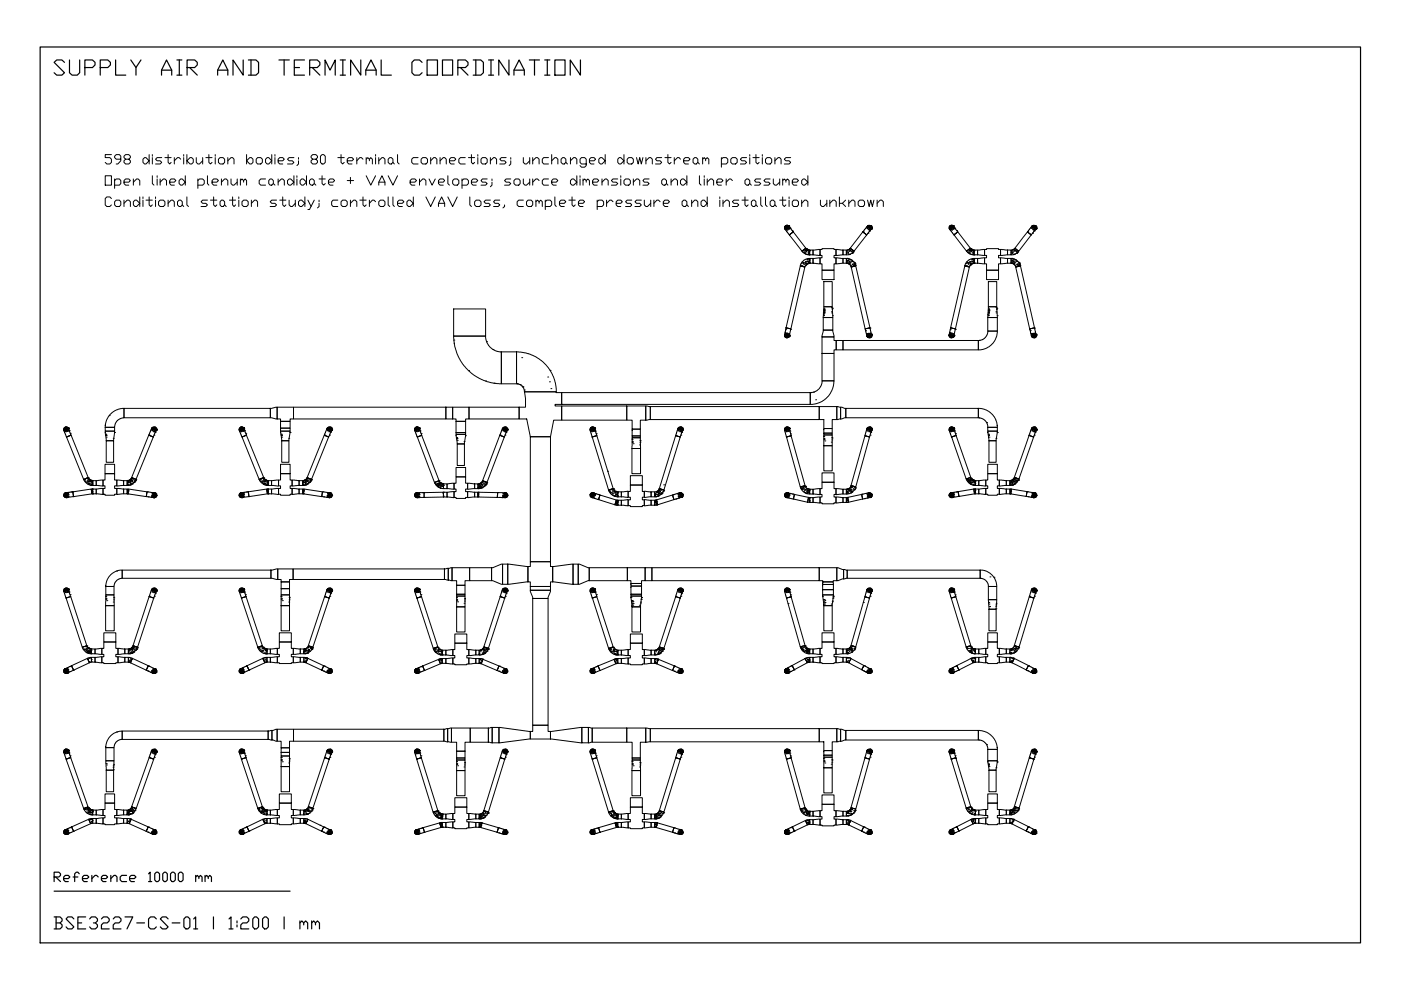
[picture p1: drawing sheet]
<svg xmlns="http://www.w3.org/2000/svg" width="297mm" height="210mm" viewBox="0 0 297 210" stroke-linecap="round" stroke-linejoin="round" font-family="sans-serif">
<defs><g id="words">
<text font-size="6.6" x="10.2" y="17.3">SUPPLY AIR AND TERMINAL COORDINATION</text>
<text font-size="5.7" x="10.2" y="198.3">BSE3227-CS-01 | 1:200 | mm</text>
<text font-size="4.9" x="10.2" y="188">Reference 10000 mm</text>
</g></defs>
<!-- layer: NOTES -->
<g fill="none" stroke="#000" stroke-width=".21">
<path d="M22.3 37.3h1.3v2h-1.3zM23.6 32.8h-1.3v.6h1l.3 .4v.6l-.3 .4h-.7l-.3-.4M24.3 38.3l.3-.4h.7l.3 .4v.6l-.3 .4h-1M24.3 37.9v2M25.6 33.8h-1l-.3-.4v-.3l.3-.3h.7l.3 .3v1l-.6 .7h-.4M26.3 38.6h1l.3-.3-.3-.4h-.7l-.3 .4v.6l.3 .4h.7M26.6 33.8l-.3-.4v-.3l.3-.3h.7l.3 .3v.3l-.3 .4h-.7l-.3 .3v.3l.3 .4h.7l.3-.4v-.3l-.3-.3M28.3 38.6l.7-.7h.3l.3 .4v1M28.3 37.9v1.4M30.3 33.8l.3-.4h.3l.7 .7-.7 .7h-.3l-.3-.4zM31.6 32.8v2M32.3 37.3v1.6l.3 .4"/>
<path d="M32.3 32.8v.3M32.3 33.4v1.4M33.3 37.3v.3M33.3 37.9v1.4M34 38.6l.6-.7h.4l.3 .4v1M34 37.9v1.4M34.3 33.4h-1l-.3 .4 .3 .3h.7l.3 .3-.3 .4h-1M35 33.4h1.3M35.6 32.8v1.6l.4 .4 .3-.4M36 38.6h1l.3-.3-.3-.4h-.7l-.3 .4v.6l.3 .4h.7M37 33.4v1.4M38 38.3l.3-.4h.4l.6 .7-.6 .7h-.4l-.3-.4z"/>
<path d="M38.3 33.8l-.3-.4h-.4l-.6 .7M38.9 32.8v.3M38.9 33.4v1.4M39.3 37.3v2M39.6 34.1l.7-.7h.3l.4 .4v.6l-.4 .4h-.3zM39.6 32.8v2M41.6 33.4v1l.4 .4h.3l.7-.7M42 38.3l.3-.4h.7l.3 .4v.6l-.3 .4h-1M42 37.9v2M43 33.4v1.4M43.6 33.4h1.4M44 37.3v1.6l.3 .4"/>
<path d="M44.3 32.8v1.6l.3 .4 .4-.4M45 38.6h1l.3-.3-.3-.4h-.7l-.3 .4v.6l.3 .4h.7M45.6 32.8v.3M45.6 33.4v1.4M46.3 33.8l.4-.4h.6l.3 .4v.6l-.3 .4h-.6l-.4-.4zM46.9 38.6l.7-.7h.4l.3 .4v1M46.9 37.9v1.4M48.3 34.1l.7-.7h.3l.3 .4v1M48.3 33.4v1.4M49 37.9v1l.3 .4h.3l.7-.7M50.3 37.9v1.4M51 38.3l.3-.4 .3 .4v.3"/>
<path d="M51 37.9v1.4M51.6 38.3l.4-.4 .3 .4v1M52.3 34.1l.7-.7h.3l.3 .4v.6l-.3 .4h-.3zM52.3 32.8v2M54.6 33.4h.7l.3 .4v.6l-.3 .4h-.7l-.3-.4v-.6zM56.3 33.8l.3-.4h.4l.6 .7-.6 .7h-.4l-.3-.4zM56.3 37.9h-1l-.4 .4v.6l.4 .4h1M57.3 37.9h.3l.4 .4v.6l-.4 .4h-.3l-.3-.4v-.6zM57.6 32.8v2M58 38.9l.3 .4M58.3 32.8v.3M58.3 33.4v1.4"/>
<path d="M59 34.1h.9l.4-.3-.4-.4h-.6l-.3 .4v.6l.3 .4h.6M59 38.6l.6-.7h.3l.4 .4v1M59 37.9v1.4M61 38.3l.3-.4h.3l.7 .7-.7 .7h-.3l-.3-.4zM62.3 33.4h-1l-.3 .4 .3 .3h.7l.3 .3-.3 .4h-1M62.3 37.3v2M62.9 37.3v.3M62.9 37.9v1.4M63.3 34.1v.7l-.4 .3M63.3 33.4v.4M63.6 38.3l.4-.4h.3l.7 .7-.7 .7h-.3l-.4-.4zM65 37.3v2"/>
<path d="M65.6 38.3l.4-.4h.3l.3 .4v.6l-.3 .4h-.3l-.4-.4zM66.3 33.8l-.3-.4v-.3l.3-.3h.7l.3 .3v.3l-.3 .4h-.7l-.3 .3v.3l.3 .4h.7l.3-.4v-.3l-.3-.3M66.6 38.9l.4 .4M67.6 37.9h1.4M67.9 33.1l.4-.3h.3l.4 .3v1.3l-.4 .4h-.3l-.4-.4zM68.3 37.3v1.6l.3 .4 .4-.4M69.6 38.6h1l.4-.3-.4-.4h-.6l-.4 .4v.6l.4 .4h.6M71.6 33.4h1.4M72.3 32.8v1.6l.3 .4 .4-.4M73.6 34.1h1l.4-.3-.4-.4h-.6l-.4 .4v.6l.4 .4h.6M73.6 38.3h1.4M74.3 37.6v1.3"/>
<path d="M75.6 33.4v1.4M77 33.8l-.4-.4h-.3l-.7 .7M77.6 33.8l.4-.4 .3 .4v.3M77.6 37.3l1 2 1-2M77.6 33.4v1.4M78.3 33.8l.3-.4 .4 .4v1M79.6 32.8v.3M79.6 33.4v1.4M80.3 34.1l.7-.7h.3l.3 .4v1M80.3 39.3v-.7l.7-1.3 .6 1.3v.7M80.3 33.4v1.4M80.3 38.6h1.3"/>
<path d="M82.3 33.8l.3-.4h.4l.3 .4v.6l-.3 .4h-.4l-.3-.4zM82.3 37.3l1 2 1-2M83.3 34.4l.3 .4M84.3 32.8v1.6l.3 .4M87 38.6h1l.3-.3-.3-.4h-.7l-.3 .4v.6l.3 .4h.7M88.6 33.4h-1l-.3 .4v.6l.3 .4h1M88.9 38.6l.7-.7h.4l.3 .4v1M88.9 37.9v1.4M89.3 33.8l.3-.4h.7l.3 .4v.6l-.3 .4h-.7l-.3-.4zM91 37.9l.6 1.4 .7-1.4M91.3 34.1l.6-.7h.4l.3 .4v1M91.3 33.4v1.4"/>
<path d="M93 38.6h1l.3-.3-.3-.4h-.7l-.3 .4v.6l.3 .4h.7M93.3 34.1l.7-.7h.3l.3 .4v1M93.3 33.4v1.4M95 37.3v1.6l.3 .4M95.3 34.1h1l.3-.3-.3-.4h-.7l-.3 .4v.6l.3 .4h.7M96 38.3l.3-.4h.6l.4 .4v.6l-.4 .4h-.6l-.3-.4zM98 38.3l.3-.4h.7l.3 .4v.6l-.3 .4h-1M98 37.9v2M98.6 33.4h-1l-.3 .4v.6l.3 .4h1M99.3 33.4h1.3M99.9 32.8v1.6l.4 .4 .3-.4M99.9 38.6h1.1l.3-.3-.3-.4h-.7l-.4 .4v.6l.4 .4h.7"/>
<path d="M101.3 32.8v.3M101.3 33.4v1.4M102.3 33.4h.7l.3 .4v.6l-.3 .4h-.7l-.3-.4v-.6zM103.3 37.9h-1l-.3 .4 .3 .3h.7l.3 .3-.3 .4h-1M104 34.1l.6-.7h.3l.4 .4v1M104 33.4v1.4M104.3 38.6v.7l-.3 .3M104.3 37.9v.4M107.3 33.4h-1l-.3 .4 .3 .3h.7l.3 .3-.3 .4h-1M108.3 34.1v.7l-.4 .3M108.3 37.9h-1l-.3 .4 .3 .3h.6l.4 .3-.4 .4h-.9M108.3 33.4v.4"/>
<path d="M109 38.3l.3-.4h.7l.3 .4v.6l-.3 .4h-.7l-.3-.4zM111 33.4v1l.3 .4h.3l.7-.7M111 37.9v1l.3 .4h.3l.7-.7M112.3 33.4v1.4M112.3 37.9v1.4M112.9 34.1l.7-.7h.4l.3 .4v1M112.9 33.4v1.4M112.9 37.9v1.4M114.3 38.3l-.3-.4h-.4l-.7 .7M116.3 33.4h-1l-.3 .4v.6l.3 .4h1M116.3 37.9h-1l-.3 .4v.6l.3 .4h1M117 34.1l.6-.7h.3l.4 .4v1"/>
<path d="M117 38.6h.9l.4-.3-.4-.4h-.6l-.3 .4v.6l.3 .4h.6M117 32.8v2M119 33.8l.3-.4h.3l.4 .4v.6l-.4 .4h-.3l-.3-.4zM120 34.4l.3 .4M120.9 34.1l.7-.7h.4l.3 .4v1M120.9 38.3l.4-.4h.3l.7 .7-.7 .7h-.3l-.4-.4zM120.9 33.4v1.4M122.3 37.3v2M123 37.3v.3M123 37.9v1.4M123.6 38.3l.4-.4 .3 .4v.3M123.6 37.9v1.4"/>
<path d="M124.3 34.8h-1l-.3-.4v-.6l.3-.4h.7l.3 .4v1.3l-.3 .3h-.7l-.3-.3M124.3 38.3l.3-.4 .4 .4v1M125 34.1h.9l.4-.3-.4-.4h-.6l-.3 .4v.6l.3 .4h.6M125.6 38.6h1l.4-.3-.4-.4h-.7l-.3 .4v.6l.3 .4h.7M127 33.8l.3-.4h.3l.7 .7-.7 .7h-.3l-.3-.4zM127.6 38.6l.7-.7h.3l.3 .4v1M127.6 37.9v1.4M128.3 32.8v2M131 37.9h-1l-.4 .4 .4 .3h.6l.4 .3-.4 .4h-1M131.3 33.4h.3l.7 .7-.7 .7h-.3l-.3-.4v-.6zM131.6 37.3v.3M131.6 37.9v1.4"/>
<path d="M132.3 38.3l.3-.4h.7l.3 .4v.6l-.3 .4h-.7l-.3-.4zM132.3 32.8v2M133 33.8l.3-.4h.6l.4 .4v.6l-.4 .4h-.6l-.3-.4zM134.3 38.6l.7-.7h.3l.3 .4v1M134.3 37.9v1.4M135 33.4l.3 1.4 .3-1.4 .4 1.4 .3-1.4M136.9 34.1l.7-.7h.4l.3 .4v1M136.9 33.4v1.4M137.6 37.9h-1l-.3 .4 .3 .3h.7l.3 .3-.3 .4h-1M140.3 33.4h-1l-.3 .4 .3 .3h.7l.3 .3-.3 .4h-1M140.3 38.3l.3-.4h.4l.3 .4v.6l-.3 .4h-.4l-.3-.4zM141 33.4h1.3"/>
<path d="M141.3 38.9l.3 .4M141.6 32.8v1.6l.3 .4 .4-.4M142.3 38.6l.7-.7h.3l.3 .4v1M142.3 37.9v1.4M143 33.4v1.4M144.3 33.8l-.3-.4h-.4l-.6 .7M144.3 38.3l.3-.4h.3l.7 .7-.7 .7h-.3l-.3-.4zM144.9 34.1h1.1l.3-.3-.3-.4h-.7l-.4 .4v.6l.4 .4h.7M145.6 37.3v2M146.9 33.8l.4-.4h.3l.4 .4v.6l-.4 .4h-.3l-.4-.4zM148 34.4l.3 .4M148.3 37.3v1.6l.3 .4"/>
<path d="M149 33.8l.3-.4 .3 .4v.3M149 33.4v1.4M149.3 37.3v.3M149.3 37.9v1.4M149.6 33.8l.3-.4 .4 .4v1M149.9 38.6l.7-.7h.4l.3 .4v1M149.9 37.9v1.4M152 38.6h1l.3-.3-.3-.4h-.7l-.3 .4v.6l.3 .4h.7M153 33.8l.3-.4h.7l.3 .4v.6l-.3 .4h-1M153 33.4v2M154 37.9v1.4M154.9 33.8l.4-.4h.7l.3 .4v.6l-.3 .4h-.7l-.4-.4z"/>
<path d="M155.3 38.3l-.4-.4h-.3l-.6 .7M157.9 38.3l.4-.4h.3l.4 .4v.6l-.4 .4h-.3l-.4-.4zM158.3 33.4h-1l-.3 .4 .3 .3h.6l.4 .3-.4 .4h-.9M159 32.8v.3M159 33.4v1.4M159 38.9l.3 .4M159.6 33.4h1.4M160.3 32.8v1.6l.3 .4 .4-.4M161.3 37.9h-1l-.3 .4 .3 .3h.7l.3 .3-.3 .4h-1M161.6 32.8v.3M161.6 33.4v1.4M162.3 33.8l.3-.4h.7l.3 .4v.6l-.3 .4h-.7l-.3-.4z"/>
<path d="M163.3 37.9h-1l-.3 .4 .3 .3h.6l.4 .3-.4 .4h-.9M164 37.9v1l.3 .4h.3l.7-.7M164.3 34.1l.7-.7h.3l.3 .4v1M164.3 33.4v1.4M165.3 37.9v1.4M165.9 38.3l.4-.4 .3 .4v.3M165.9 37.9v1.4M166.6 38.3l.4-.4 .3 .4v1M167.6 33.4h-1l-.3 .4 .3 .3h.7l.3 .3-.3 .4h-1M168 38.6h1l.3-.3-.3-.4h-.7l-.3 .4v.6l.3 .4h.7M170 38.3l.3-.4h.3l.7 .7-.7 .7h-.3l-.3-.4zM171.3 37.3v2"/>
<path d="M23.6 42.1l-.3-.3h-.7l-.3 .3v1.3l.3 .4h.7l.3-.4M24.3 42.8l.3-.4h.7l.3 .4v.6l-.3 .4h-.7l-.3-.4zM26.3 43.1l.7-.7h.3l.3 .4v1M26.3 42.4v1.4M28.3 42.8l.3-.4h.4l.6 .7-.6 .7h-.4l-.3-.4zM29.6 41.8v2M30.3 41.8v.3M30.3 42.4v1.4M30.9 42.4h1.4M31.6 41.8v1.6l.4 .4 .3-.4M33 41.8v.3M33 42.4v1.4"/>
<path d="M33.6 42.8l.4-.4h.6l.4 .4v.6l-.4 .4h-.6l-.4-.4zM35.6 43.1l.7-.7h.3l.4 .4v1M35.6 42.4v1.4M37.6 42.8l.4-.4h.3l.4 .4v.6l-.4 .4h-.3l-.4-.4zM38.7 43.4l.2 .4M39.6 41.8v1.6l.4 .4M44 42.4h-1l-.4 .4 .4 .3h.6l.4 .3-.4 .4h-1M44.6 42.4h1.4M45.3 41.8v1.6l.3 .4 .4-.4M46.9 42.4h.4l.3 .4v.6l-.3 .4h-.4l-.2-.4v-.6zM47.6 43.4l.4 .4M48.6 42.4h1.4"/>
<path d="M49.3 41.8v1.6l.3 .4 .4-.4M50.6 41.8v.3M50.6 42.4v1.4M51.3 42.8l.3-.4h.7l.3 .4v.6l-.3 .4h-.7l-.3-.4zM53.3 43.1l.7-.7h.3l.3 .4v1M53.3 42.4v1.4M58.6 42.4h-1l-.3 .4 .3 .3h.7l.3 .3-.3 .4h-1M59.3 42.4h1.3M59.9 41.8v1.6l.4 .4 .3-.4M61.3 42.4v1l.3 .4h.4l.6-.7M62.6 42.4v1.4M63.3 42.8l.3-.4h.4l.6 .7-.6 .7h-.4l-.3-.4z"/>
<path d="M64.6 41.8v2M65.3 42.4l.7 1.4M66.6 42.4l-1 2h-.3M67.6 43.1v.7l-.3 .3M67.6 42.4v.4M71.6 42.4h-1l-.3 .4v.6l.3 .4h1M72.3 42.8l.3-.4h.7l.3 .4v.6l-.3 .4h-.7l-.3-.4zM74.3 43.1l.7-.7h.3l.3 .4v1M74.3 42.4v1.4M76.3 42.4h1.3M77 41.8v1.6l.3 .4 .3-.4M78.3 42.4v1.4"/>
<path d="M79.6 42.8l-.3-.4h-.3l-.7 .7M80.3 42.8l.3-.4h.7l.3 .4v.6l-.3 .4h-.7l-.3-.4zM82.3 41.8v1.6l.3 .4M83.3 41.8v1.6l.3 .4M84.3 43.1h1l.3-.3-.3-.4h-.7l-.3 .4v.6l.3 .4h.7M86.3 42.8l.3-.4h.4l.6 .7-.6 .7h-.4l-.3-.4zM87.6 41.8v2M90.3 41.8l1 2 1-2M93 43.8v-.7l.6-1.3 .7 1.3v.7M93 43.1h1.3M95 41.8l1 2 .9-2M99.6 41.8v1.6l.3 .4"/>
<path d="M100.6 42.8l.4-.4h.6l.4 .4v.6l-.4 .4h-.6l-.4-.4zM104 42.4h-1l-.4 .4 .4 .3h.6l.4 .3-.4 .4h-1M106 42.4h-1.1l-.3 .4 .3 .3h.7l.4 .3-.4 .4h-1M107 43.4v.4l-.4 .3M111 42.4h-1l-.4 .4v.6l.4 .4h1M111.6 42.8l.4-.4h.6l.3 .4v.6l-.3 .4h-.6l-.4-.4zM113.6 42.8l.4-.4 .3 .4v.3M113.6 42.4v1.4M114.3 42.8l.3-.4 .4 .4v1M115.6 42.8l.4-.4h.6l.4 .4v.6l-.4 .4h-1M115.6 42.4v2M117.6 41.8v1.6l.3 .4"/>
<path d="M118.6 43.1h1l.4-.3-.4-.4h-.6l-.4 .4v.6l.4 .4h.6M120.6 42.4h1.4M121.3 41.8v1.6l.3 .4 .4-.4M122.6 43.1h1l.4-.3-.4-.4h-.6l-.4 .4v.6l.4 .4h.6M126.6 42.8l.4-.4h.6l.4 .4v.6l-.4 .4h-1M126.6 42.4v2M128.6 42.4v1.4M130 42.8l-.4-.4h-.3l-.7 .7M130.6 43.1h1l.4-.3-.4-.4h-.6l-.4 .4v.6l.4 .4h.6M133.9 42.4h-.9l-.4 .4 .4 .3h.6l.3 .3-.3 .4h-1M136 42.4h-1l-.4 .4 .4 .3h.6l.4 .3-.4 .4h-1M136.6 42.4v1l.3 .4h.4l.7-.7"/>
<path d="M138 42.4v1.4M138.6 42.4v1.4M140 42.8l-.4-.4h-.3l-.7 .7M140.6 43.1h1l.3-.3-.3-.4h-.6l-.4 .4v.6l.4 .4h.6M144.6 42.8l.3-.4h.4l.3 .4v.6l-.3 .4h-.4l-.3-.4zM145.6 43.4l.4 .4M146.6 43.1l.7-.7h.3l.4 .4v1M146.6 42.4v1.4M148.6 42.8l.4-.4h.3l.6 .7-.6 .7h-.3l-.4-.4zM149.9 41.8v2M152.6 41.8v.3M152.6 42.4v1.4"/>
<path d="M153.3 43.1l.7-.7h.3l.3 .4v1M153.3 42.4v1.4M156.6 42.4h-1l-.3 .4 .3 .3h.7l.3 .3-.3 .4h-1M157.3 42.4h1.3M157.9 41.8v1.6l.4 .4 .3-.4M159.3 42.8l.3-.4h.4l.3 .4v.6l-.3 .4h-.4l-.3-.4zM160.3 43.4l.3 .4M161.3 41.8v1.6l.3 .4M162.3 41.8v1.6l.3 .4M163.3 42.8l.3-.4h.4l.3 .4v.6l-.3 .4h-.4l-.3-.4zM164.3 43.4l.3 .4M165.3 42.4h1.3"/>
<path d="M165.9 41.8v1.6l.4 .4 .3-.4M167.3 41.8v.3M167.3 42.4v1.4M168.3 42.4h.7l.3 .4v.6l-.3 .4h-.7l-.3-.4v-.6zM170 43.1l.6-.7h.3l.4 .4v1M170 42.4v1.4M173.9 42.4v1l.4 .4h.3l.7-.7M175.3 42.4v1.4M175.9 43.1l.7-.7h.4l.3 .4v1M175.9 42.4v1.4M178 41.8v2M178.6 43.1l.7 .7"/>
<path d="M179.3 42.4l-.7 .7h-.6M180 43.1l.6-.7h.4l.3 .4v1M180 42.4v1.4M181.9 42.8l.4-.4h.7l.3 .4v.6l-.3 .4h-.7l-.4-.4zM183.9 42.4l.4 1.4 .3-1.4 .4 1.4 .3-1.4M186 43.1l.6-.7h.3l.4 .4v1M186 42.4v1.4"/>
</g>
<!-- layer: MATERIAL -->
<g fill="none" stroke="#000" stroke-width=".21">
<path d="M166.3 48.4h.1M166.4 48.4h.1M166.4 48.5h.1M166.4 48.1h.1M166.4 48l.3-.2h.4l1.1 1.4-.6 .4a.17 .17 0 0 1-.2 .2 .17 .17 0 0 1-.2-.2l-.9-1.2zM166.5 48.6h.1M166.5 48.5h.1M166.5 48.3h.1M166.5 48.2h.1M166.5 48.1h.1M166.5 48h.1M166.5 47.9h.1"/>
<path d="M166.5 48.7h.1M166.6 48.3h.1M166.6 48.6h.1M166.6 48.4h.1M166.6 48.1h.1M166.6 47.9h.1M166.6 48.7h.1M166.6 48.2h.1M166.6 48h.1M166.7 48.1h.1M166.7 47.8h.1M166.7 48h.1"/>
<path d="M166.8 48.1h.1M166.8 48.4h.1M166.8 47.8h.1M166.8 48.7h.1M166.8 48.5h.1M166.8 48.2h.1M166.8 48h.1M166.8 47.9h.1M166.9 48.8h.1M166.9 48.5h.1M166.9 48.2h.1M166.9 48.1h.1"/>
<path d="M166.9 47.9h.1M166.9 47.8h.1M166.9 48.3h.1M166.9 48h.1M167 48.4h.1M167 48.3h.1M167 48.1h.1M167 47.9h.1M167 48h.1M167 47.8h.1M167 48.6h.1M167.1 48.1h.1"/>
<path d="M167.1 48h.1M167.1 48.4h.1M167.1 48.2h.1M167.1 47.9h.1M167.2 47.9h.1M167.2 48.4h.1M167.2 48.6h.1M167.2 48.5h.1M167.3 48.4h.1M167.3 48.3h.1M167.3 48h.1M167.3 49.8h.1"/>
<path d="M167.3 48.2h.1M167.4 49.8l.8-.6 2.7 3.4-.8 .7zM167.6 48.4h.1M167.9 48.9h.1M169.7 56.4l.9 .2-3 13.1-.9-.2zM169.7 56.3h.1M169.9 55.9h.1M170 56.3h.1M170.1 55.6h.1M170.1 53.2l.7-.6 .6 .4a.34 .34 0 0 1 .3 .2 .34 .34 0 0 1 0 .4 .33 .33 0 0 1-.1 .4 .33 .33 0 0 1-.4 0l-.9-.4zM170.1 55.5l.4-.4 .6-.2a.36 .36 0 0 1 .5-.1 .36 .36 0 0 1 .1 .5v.1a.34 .34 0 0 1 0 .4 .34 .34 0 0 1-.5 .1l-.5 .5a.36 .36 0 0 1-.6 .1l-.1-.1a.26 .26 0 0 1-.3-.1 .26 .26 0 0 1 .1-.3zM170.2 55.6h.1"/>
<path d="M170.2 55.8h.1M170.2 53.5h.1M170.3 55.6h.1M170.3 53.5h.1M170.4 56.1h.1M170.4 55.8h.1M170.5 53.2h.1M170.5 53.7h.1M170.6 55.6h.1M170.6 53.7h.1M170.6 53.1h.1M170.6 55.8h.1"/>
<path d="M170.6 53.6h.1M170.7 53.3h.1M170.7 53.1h.1M170.8 55.5h.1M170.8 56.3h.1M170.8 55.4h.1M170.8 53.1h.1M170.8 53.9h.1M170.8 52.9h.1M170.8 52.7h.1M170.8 55.8h.1M170.8 55.9h.1"/>
<path d="M170.9 56.1h.1M170.9 52.7h.1M170.9 52.8h.1M170.9 53.1h.1M171 56h.1M171 55.5h.1M171 53.3h.1M171 53.4h.1M171 53h.1M171.1 55h.1M171.1 52.8h.1M171.1 55.1h.1"/>
<path d="M171.1 53h.1M171.1 53.9h.1M171.2 55h.1M171.2 55.9h.1M171.2 54.9h.1M171.2 53.1h.1M171.2 55.4h.1M171.2 52.9h.1M171.3 54.9h.1M171.3 55.9h.1M171.3 55.5h.1M171.3 53h.1"/>
<path d="M171.3 53.6h.1M171.3 53.9h.1M171.4 55.8h.1M171.4 55.9h.1M171.4 55.7h.1M171.4 53.7h.1M171.4 53.4h.1M171.4 53.5h.1M171.4 53.3h.1M171.4 53.2h.1M171.4 53.1h.1M171.5 55.1h.1"/>
<path d="M171.5 54h.1M171.5 55.3h.1M171.5 54.9h.1M171.5 53.1h.1M171.6 55.1h.1M171.6 55.6h.1M171.6 55.8h.1M171.6 55.7h.1M171.6 54h.1M171.6 53.1h.1M171.6 53.2h.1M171.7 54.8h.7v1h-.7z"/>
<path d="M171.7 53h.7v1h-.7zM172.4 54.8l1.5-.1v1.2l-1.5-.1zM172.4 53l1.5-.1v1.3l-1.5-.2zM173.9 52.9h.4v-.2h2.5v.2h.4v1.3h-.4v.5h.4v1.2h-.4v1.4h-2.5v-1.4h-.4v-1.2h.4v-.5h-.4zM174.3 57.3h2.5v2h-2.5zM174.7 59.7h1.7v5.3h-1.7zM177.2 52.9l1.5 .1v1l-1.5 .2zM177.2 54.7l1.5 .1v1l-1.5 .1zM178.7 53h.8v1h-.8zM178.7 54.8h.8v1h-.8zM179.5 53l.6-.2a.21 .21 0 0 1 .2-.2 .21 .21 0 0 1 .2 .2l.3 .3a.24 .24 0 0 1 .2 .2 .24 .24 0 0 1-.2 .2l-.8 .5a.41 .41 0 0 1-.6-.1 .41 .41 0 0 1 .1-.5zM179.5 54.8l1.1 .3 .7 .8a.27 .27 0 0 1 .2 .4 .27 .27 0 0 1-.4 .1l-.3 .1a.28 .28 0 0 1-.3 .1 .28 .28 0 0 1-.2-.3l-.5-.4a.42 .42 0 0 1-.4-.3 .42 .42 0 0 1 .1-.4z"/>
<path d="M179.5 53.2h.1M179.5 55.2h.1M179.6 55.8h.1M179.6 54.8h.1M179.6 53.4h.1M179.6 55.4h.1M179.7 53.5h.1M179.7 53h.1M179.7 54.8h.1M179.7 55.6h.1M179.7 55.2h.1M179.7 53.7h.1"/>
<path d="M179.8 55.1h.1M179.8 55.8h.1M179.9 53.5h.1M179.9 55.3h.1M179.9 55.8h.1M179.9 55.9h.1M180 54h.1M180 52.9h.1M180 54.9h.1M180 56h.1M180 53.3h.1M180 55.8h.1"/>
<path d="M180 55.6h.1M180 55.4h.1M180.1 53.9h.1M180.1 55.1h.1M180.1 56h.1M180.1 53.2h.1M180.1 53h.1M180.1 55.4h.1M180.2 53.1h.1M180.2 52.7h.1M180.3 53.1h.1M180.3 55.7h.1"/>
<path d="M180.3 56.3h.1M180.4 55.1h.1M180.4 53.3h.1M180.4 56.5h.1M180.5 56.6l.9-.2 3 13.1-1 .2zM180.5 56.6h.1M180.5 55.5h.1M180.5 55.3h.1M180.6 53.7h.1M180.7 53.2h.1M180.6 56h.1M180.7 53.6h.1"/>
<path d="M180.8 56.1h.1M180.8 53.5h.1M180.8 53.1h.1M180.8 55.4h.1M180.8 55.9h.1M180.8 56.3h.1M180.9 53.4h.1M180.9 56.3h.1M181 55.6h.1M181.1 56.2h.1M181.1 55.7h.1M181.1 55.9h.1"/>
<path d="M181.1 56h.1M181.1 56.1h.1M181.2 55.7h.1M181.3 55.9h.1M181.3 56.1h.1M181.4 56.3h.1M182.9 49.2l.9 .6-2.7 3.5-.8-.7zM183 49.1h.1M183.8 48.1h.1M183.8 48.4h.1M183.9 48l.5-.2 .4 .3-.1 .5-.8 .9a.2 .2 0 0 1-.1 .3 .2 .2 0 0 1-.2-.2l-.7-.4zM183.9 48.2h.1"/>
<path d="M183.9 48h.1M183.9 48.1h.1M183.9 47.9h.1M184 47.9h.1M184 49.5h.1M184 48.6h.1M184.1 48.7h.1M184.1 48.4h.1M184.1 48.1h.1M184.1 47.9h.1M184.1 48.3h.1M184.1 48.2h.1"/>
<path d="M184.2 48.7h.1M184.2 48.1h.1M184.2 47.9h.1M184.2 48.6h.1M184.2 48.4h.1M184.3 48.7h.1M184.3 48.4h.1M184.3 48.1h.1M184.3 48.8h.1M184.3 48.3h.1M184.3 47.9h.1M184.3 47.8h.1"/>
<path d="M184.4 49h.1M184.4 48.8h.1M184.4 48.7h.1M184.4 48.3h.1M184.4 48.1h.1M184.4 48.2h.1M184.4 48h.1M184.4 47.9h.1M184.4 48.5h.1M184.4 48.4h.1M184.5 48.1h.1M184.5 48h.1"/>
<path d="M184.5 47.9h.1M184.5 48.3h.1M184.5 48.2h.1M184.6 48.4h.1M184.6 48.5h.1M184.6 48.6h.1M184.6 47.9h.1M184.7 48.6h.1M184.7 48.4h.1M184.7 48.2h.1M184.7 48.5h.1M184.7 48h.1"/>
<path d="M184.7 48.3h.1M184.7 48.1h.1M184.8 48.4h.1M184.8 48.3h.1M201.3 48.4h.1M201.3 48.1h.1M201.3 48.5h.1M201.3 48.6h.1M201.3 48.3h.1M201.3 48.2h.1M201.4 48.1h.1M201.4 48h.1"/>
<path d="M201.4 47.9h.1M201.4 47.9l.4-.1 .3 .1 1 1.3-.7 .4a.23 .23 0 0 1-.3 .1 .23 .23 0 0 1-.1-.2l-.7-1-.1-.4zM201.4 48.7h.1M201.5 48.6h.1M201.5 48.1h.1M201.5 48.3h.1M201.5 48.7h.1M201.5 48.4h.1M201.5 48.2h.1M201.5 47.9h.1M201.5 48h.1M201.5 47.8h.1"/>
<path d="M201.6 48.1h.1M201.6 48.4h.1M201.6 48h.1M201.6 47.8h.1M201.7 48.7h.1M201.7 48.5h.1M201.7 48.2h.1M201.7 48h.1M201.7 47.8h.1M201.8 48.5h.1M201.8 48.2h.1M201.8 47.9h.1"/>
<path d="M201.8 48.1h.1M201.8 47.8h.1M201.8 48.3h.1M201.8 48h.1M201.9 48.4h.1M201.9 48h.1M201.9 47.9h.1M201.9 47.8h.1M201.9 48.6h.1M202 48.1h.1M202 48.4h.1M202 48.2h.1"/>
<path d="M202 47.9h.1M202 48h.1M202.1 47.9h.1M202.1 48.4h.1M202.1 48.6h.1M202.1 48.5h.1M202.1 48.3h.1M202.1 48h.1M202.2 49.8h.1M202.2 48.2h.1M202.2 48.4h.1M202.2 48.3h.1"/>
<path d="M202.3 49.8l.8-.6 2.6 3.4-.8 .7zM202.4 48.4h.1M202.8 48.9h.1M204.6 56.4l.9 .2-3 13.1-1-.2zM204.6 56.3h.1M204.8 55.9h.1M204.9 55.6l.5-.5 .6-.2a.36 .36 0 0 1 .5-.1 .36 .36 0 0 1 0 .5v.1a.34 .34 0 0 1 0 .4 .34 .34 0 0 1-.4 .1l-.4 .3-.2 .4-.6-.2a.26 .26 0 0 1-.4-.1 .26 .26 0 0 1 .2-.3zM204.9 56.3h.1M204.9 53.2l.6-.4a.26 .26 0 0 1 .3-.2 .26 .26 0 0 1 .2 .3l.3 .1a.34 .34 0 0 1 .3 .2 .34 .34 0 0 1-.1 .4 .33 .33 0 0 1 0 .4 .33 .33 0 0 1-.5 0l-.8-.4zM204.9 55.6h.1M205.1 55.6h.1M205.1 55.8h.1"/>
<path d="M205.1 53.5h.1M205.2 53.5h.1M205.3 56.1h.1M205.3 55.8h.1M205.4 53.2h.1M205.4 53.7h.1M205.5 53.7h.1M205.5 53.1h.1M205.5 55.6h.1M205.5 53.6h.1M205.5 55.8h.1M205.6 53.3h.1"/>
<path d="M205.7 53.9h.1M205.7 53.1h.1M205.7 52.9h.1M205.7 55.5h.1M205.7 56.3h.1M205.7 55.4h.1M205.7 52.7h.1M205.7 55.8h.1M205.7 55.9h.1M205.7 52.8h.1M205.8 56.1h.1M205.8 53.1h.1"/>
<path d="M205.8 52.7h.1M205.9 56h.1M205.9 53.3h.1M205.9 53.4h.1M205.9 53h.1M205.9 55.5h.1M206 52.8h.1M206 53h.1M206 53.9h.1M206 55.1h.1M206 55h.1M206 55.9h.1"/>
<path d="M206 54.9h.1M206.1 53.1h.1M206.1 55h.1M206.1 55.9h.1M206.1 55.4h.1M206.1 52.9h.1M206.2 55.4h.1M206.2 55.9h.1M206.2 53h.1M206.2 53.6h.1M206.2 53.9h.1M206.2 54.9h.1"/>
<path d="M206.2 53.7h.1M206.2 53.4h.1M206.2 53.5h.1M206.2 55.5h.1M206.2 55.8h.1M206.3 53.3h.1M206.3 55.7h.1M206.3 55.9h.1M206.3 53.2h.1M206.3 53.1h.1M206.4 54h.1M206.4 55.1h.1"/>
<path d="M206.4 53.1h.1M206.4 55.3h.1M206.4 54.9h.1M206.5 55.1h.1M206.5 55.6h.1M206.5 55.7h.1M206.5 53.1h.1M206.5 53.2h.1M206.5 54h.1M206.5 55.8h.1M206.5 54.8h.8v1h-.8zM206.5 53h.8v1h-.8z"/>
<path d="M207.3 53l1.4-.1v1.3l-1.4-.2zM207.3 54.8l1.4-.1v1.2l-1.4-.1zM208.7 52.9h.5v-.2h2.5v.2h.4v1.3h-.4v.5h.4v1.2h-.4v1.4h-2.5v-1.4h-.5v-1.2h.5v-.5h-.5zM209.2 57.3h2.5v2h-2.5zM209.5 59.7h1.8v5.3h-1.8zM212.1 54.7l1.5 .1v1l-1.5 .1zM212.1 52.9l1.5 .1v1l-1.5 .2zM213.6 54.8h.8v1h-.8zM213.6 53h.8v1h-.8zM214.4 53h.3l.5-.4 .5 .5a.24 .24 0 0 1 .2 .2 .24 .24 0 0 1-.2 .2l-.7 .4a.32 .32 0 0 1-.4 .2 .32 .32 0 0 1-.2-.4zM214.4 54.8l1.1 .3 .7 .8a.26 .26 0 0 1 .2 .3 .26 .26 0 0 1-.3 .2l-.8 .2-.2-.5-.4-.2a.43 .43 0 0 1-.3-.7zM214.5 53.2h.1"/>
<path d="M214.5 55.8h.1M214.5 55.2h.1M214.5 53.4h.1M214.5 55.4h.1M214.5 54.8h.1M214.5 53.5h.1M214.6 53.7h.1M214.6 53h.1M214.6 55.6h.1M214.7 53h.1M214.7 55.1h.1M214.7 55.8h.1"/>
<path d="M214.8 53.5h.1M214.8 55.3h.1M214.8 55.8h.1M214.8 55.9h.1M214.8 54h.1M214.8 52.9h.1M214.8 54.9h.1M214.9 52.9h.1M214.9 55.8h.1M214.9 55.6h.1M214.9 56h.1M214.9 55.4h.1"/>
<path d="M215 53.3h.1M215 56h.1M215 53.9h.1M215 53.2h.1M215 53h.1M215 55.1h.1M215 55.4h.1M215.1 53.1h.1M215.1 52.7h.1M215.1 55.7h.1M215.2 56.3h.1M215.3 55.1h.1"/>
<path d="M215.3 53.3h.1M215.3 56.5h.1M215.3 56.6h.1M215.3 56.6l1.1-.2 2.9 13.1-1 .2zM215.4 55.5h.1M215.4 55.3h.1M215.5 53.7h.1M215.5 56h.1M215.6 53.2h.1M215.6 53.6h.1M215.6 56.1h.1M215.7 53.5h.1"/>
<path d="M215.7 53.1h.1M215.7 55.9h.1M215.7 55.4h.1M215.7 56.3h.1M215.7 56.1h.1M215.8 53.4h.1M215.8 56.3h.1M215.9 55.6h.1M216 56.2h.1M216 55.9h.1M216 56h.1M216 56.1h.1"/>
<path d="M216.1 55.7h.1M216.2 55.9h.1M216.2 56.1h.1M216.2 56.3h.1M217.8 49.2l.9 .6-2.7 3.5-.8-.7zM217.9 49.1h.1M218.7 48l.6-.2 .4 .3-.1 .5-.7 .9a.22 .22 0 0 1-.2 .2 .22 .22 0 0 1-.3-.1l-.3-.2a.25 .25 0 0 1-.3-.3 .25 .25 0 0 1 .3-.2zM218.7 48.4h.1M218.7 48.1h.1M218.7 48.2h.1M218.7 48h.1M218.8 48h.1"/>
<path d="M218.8 48.1h.1M218.8 47.9h.1M218.9 48h.1M218.9 47.9h.1M218.9 49.5h.1M218.9 48.6h.1M218.9 48.7h.1M218.9 48.4h.1M219 48.3h.1M219 48.1h.1M219 48.2h.1M219.1 48.7h.1"/>
<path d="M219.1 48.1h.1M219.1 47.9h.1M219.1 48.6h.1M219.2 48.7h.1M219.2 48.4h.1M219.2 48.1h.1M219.2 47.9h.1M219.2 47.8h.1M219.2 49h.1M219.2 48.8h.1M219.2 48.3h.1M219.3 48.7h.1"/>
<path d="M219.3 48.3h.1M219.3 48.2h.1M219.3 48h.1M219.3 47.9h.1M219.3 48.5h.1M219.3 48.1h.1M219.3 48.4h.1M219.4 48.7h.1M219.4 48.1h.1M219.4 48h.1M219.4 47.9h.1M219.5 48.4h.1"/>
<path d="M219.5 48.5h.1M219.5 48.2h.1M219.5 48.6h.1M219.5 47.9h.1M219.6 48.6h.1M219.6 48.5h.1M219.6 48.4h.1M219.6 48.2h.1M219.6 48h.1M219.6 48.3h.1M219.6 48.1h.1M219.7 48.4h.1"/>
<path d="M219.7 48.3h.1M219.7 48.1h.1M96.2 71.3h6.8l.1 1.1 .8 1.2 1.1 .8 1.3 .2v6.8l-1.7-.1-2.2-.7-1.9-1.1-1.4-1.1-1.1-1.3-1.1-2-.5-1.7zM96.2 65.5h6.8v5.8h-6.8zM96.2 72.1h.1M99.4 78.6h.1M103.2 72.4h.1M104.5 74.1h.1M106.2 74.6h.1M106.3 74.6h3.2v6.8h-3.2zM109.5 74.6l1.9 .2 1.7 .6 1.7 1 1 1 .8 1 .7 1.5 .5 1.4 .1 1.8h-6.7l-.2-.8-.3-.5-.7-.4h-.5zM110.6 75.8h.1"/>
<path d="M116.1 79.9h.1M116.6 78.5h.1M166.3 71h.1M166.3 71.1h.1M166.3 71.2h.1M166.4 71h.1M166.4 70.9h.1M166.4 71.1h.1M166.4 71.2h.1M166.5 70.5h.1M166.5 70.8h.1M166.5 71.3h.1"/>
<path d="M166.5 71.4h.1M166.5 71h.1M166.5 71.5h.1M166.5 70.7h.1M166.5 71.1h.1M166.6 69.9h.1M166.6 71h.1M166.6 70.7h.1M166.6 70.8h.1M166.6 70.9h.1M166.6 71.2h.1M166.6 71.6h.1"/>
<path d="M166.6 71.3h.1M166.7 69.5l.6 .2a.28 .28 0 0 1 .4 .1 .28 .28 0 0 1-.1 .4l-.3 1.2-.3 .2-.5-.1-.2-.6zM166.7 70.8h.1M166.7 71.1h.1M166.7 71.6h.1M166.7 71.3h.1M166.8 70.7h.1M166.8 70.8h.1M166.8 71.3h.1M166.8 71h.1M166.8 71.4h.1M166.8 71.1h.1"/>
<path d="M166.8 71.2h.1M166.8 71.6h.1M166.8 70.6h.1M166.9 71.4h.1M166.9 71.5h.1M166.9 71.3h.1M167 70.8h.1M167 70.9h.1M167 71h.1M167 71.2h.1M167 71.4h.1M167 71.3h.1"/>
<path d="M167 71.1h.1M167 71.6h.1M167.1 71.2h.1M167.1 71.4h.1M167.2 70.8h.1M167.2 71.1h.1M167.2 71.4h.1M167.3 71h.1M167.3 71.1h.1M167.3 71.4h.1M167.3 71.3h.1M167.3 71.2h.1"/>
<path d="M167.4 71.1h.1M167.6 69.8h.1M174.3 71.4h2.5v.8h.5v2h-.5v.7h-2.5zM174.3 74.9h2.5v5.8h-2.5zM174.5 70h2.1l.2 1.4h-2.5zM174.5 67.3h2.1v2.7h-2.1zM174.6 66.8h.1M174.6 66.9h.1M174.6 66.2h.1M174.6 66.6h.1M174.7 65h1.7l.2 2.3h-2.1zM174.7 66.4h.1"/>
<path d="M174.7 65.5h.1M174.7 65.9h.1M174.7 65.7h.1M174.7 66.3h.1M174.7 66.2h.1M174.8 65.7h.1M174.8 66.1h.1M174.8 65.8h.1M176.3 65.2h.1M176.3 66.1h.1M176.3 66.4h.1M176.4 65.3h.1"/>
<path d="M176.4 65.5h.1M176.5 65.6h.1M176.5 66.9h.1M177.3 72.2h1.4v2h-1.4zM178.7 72.2h28.7v2h-28.7zM183.4 69.7l1-.2 .4 1.4-.2 .6-.5 .1-.2-.2zM183.5 70.1h.1M183.7 70.7h.1M183.8 71.2h.1M183.8 71h.1M183.8 71.1h.1M183.8 71.3h.1"/>
<path d="M183.9 70.8h.1M183.9 70.9h.1M183.9 71.3h.1M183.9 71.4h.1M183.9 71.5h.1M183.9 71.2h.1M184 70.9h.1M184 71h.1M184 71.4h.1M184 71.1h.1M184 70.8h.1M184 71.3h.1"/>
<path d="M184 71.5h.1M184.1 70.7h.1M184.1 70.9h.1M184.1 71.3h.1M184.1 71.4h.1M184.1 71.2h.1M184.1 71.5h.1M184.1 71.6h.1M184.2 71h.1M184.2 71.2h.1M184.2 71.4h.1M184.2 70.7h.1"/>
<path d="M184.2 71.1h.1M184.2 71.6h.1M184.3 71.3h.1M184.3 71.2h.1M184.3 71.4h.1M184.3 70.9h.1M184.3 71.6h.1M184.4 70.9h.1M184.4 71.4h.1M184.4 71.6h.1M184.4 71h.1M184.4 71.3h.1"/>
<path d="M184.4 69.6h.1M184.4 70.6h.1M184.4 71.1h.1M184.4 71.2h.1M184.5 70.7h.1M184.5 71.1h.1M184.5 71.4h.1M184.5 71.5h.1M184.5 71.2h.1M184.5 71.3h.1M184.6 71.1h.1M184.6 70.9h.1"/>
<path d="M184.6 70.8h.1M184.6 71.3h.1M184.7 70.9h.1M184.7 71.3h.1M184.7 71.4h.1M184.7 70.8h.1M184.7 71.2h.1M184.7 71h.1M184.7 71.1h.1M184.8 71h.1M184.8 71.2h.1M201.2 71h.1"/>
<path d="M201.2 71.1h.1M201.2 71.2h.1M201.3 71h.1M201.3 70.9h.1M201.3 71.1h.1M201.3 71.2h.1M201.3 70.5h.1M201.3 71.3h.1M201.3 71.4h.1M201.4 70.8h.1M201.4 71h.1M201.4 71.3h.1"/>
<path d="M201.4 71.5h.1M201.4 70.7h.1M201.4 71.1h.1M201.5 69.9h.1M201.5 71h.1M201.5 70.7h.1M201.5 70.8h.1M201.5 70.9h.1M201.5 71.2h.1M201.5 71.6h.1M201.5 71.3h.1M201.5 69.5l1.1 .2-.4 1.6-.3 .3-.5-.1-.2-.3z"/>
<path d="M201.5 71.1h.1M201.6 71.1h.1M201.6 71.3h.1M201.6 71.6h.1M201.6 70.7h.1M201.6 70.8h.1M201.6 71.4h.1M201.7 71h.1M201.7 71.1h.1M201.7 71.2h.1M201.7 71.3h.1M201.7 71.6h.1"/>
<path d="M201.7 70.6h.1M201.7 71.4h.1M201.8 71.4h.1M201.8 71.3h.1M201.8 71.5h.1M201.8 70.8h.1M201.8 71.2h.1M201.9 70.9h.1M201.9 71.3h.1M201.9 71h.1M201.9 71.1h.1M201.9 71.2h.1"/>
<path d="M201.9 71.6h.1M202 71.2h.1M202 71.4h.1M202.1 70.8h.1M202.1 71.1h.1M202.1 71.4h.1M202.1 71h.1M202.2 71.3h.1M202.2 71.2h.1M202.3 71.1h.1M202.6 69.8h.1M209.4 67.3h2.1v2.9h-2.1z"/>
<path d="M209.4 70.2h2.1l-.2 1.1-.3 .8-.4 .6-.9 .8-1.3 .6-1 .1v-2l.8-.1 .5-.4 .6-.8zM209.5 66.8h.1M209.5 66.9h.1M209.5 66.2h.1M209.5 66.6h.1M209.5 65h1.8l.2 2.3h-2.1zM209.5 66.4h.1M209.5 65.5h.1M209.5 65.9h.1M209.5 65.7h.1M209.5 66.3h.1M209.6 65.5h.1"/>
<path d="M209.6 66.2h.1M209.6 66.4h.1M209.6 65.9h.1M209.6 66.1h.1M209.7 65.7h.1M209.7 65.8h.1M211.2 65.2h.1M211.2 66.1h.1M211.2 66.4h.1M211.3 65.3h.1M211.3 65.5h.1M211.4 65.6h.1"/>
<path d="M211.4 66.9h.1M218.3 69.7l1-.2 .4 1.4v.4l-.2 .3h-.5l-.3-.3zM218.4 70.1h.1M218.6 70.7h.1M218.7 71.2h.1M218.7 71h.1M218.7 71.1h.1M218.7 71.3h.1M218.7 70.8h.1M218.7 70.9h.1M218.7 71.4h.1M218.8 70.8h.1"/>
<path d="M218.8 70.9h.1M218.8 71.3h.1M218.8 71.2h.1M218.8 71.4h.1M218.8 71.5h.1M218.9 70.9h.1M218.9 71h.1M218.9 71.4h.1M218.9 71.1h.1M218.9 70.8h.1M218.9 71.3h.1M218.9 71.5h.1"/>
<path d="M218.9 70.7h.1M219 71.2h.1M219 71.3h.1M219 71.5h.1M219 71.6h.1M219.1 71h.1M219.1 71.2h.1M219.1 71.4h.1M219.1 70.7h.1M219.1 71.1h.1M219.1 71.6h.1M219.2 71.3h.1"/>
<path d="M219.2 71.2h.1M219.2 71.4h.1M219.2 71.6h.1M219.2 70.9h.1M219.3 71h.1M219.3 71.3h.1M219.3 71.6h.1M219.3 69.6h.1M219.3 70.6h.1M219.3 71.1h.1M219.3 71.4h.1M219.3 71.2h.1"/>
<path d="M219.4 70.7h.1M219.4 71.1h.1M219.4 71.5h.1M219.4 71.2h.1M219.4 71.3h.1M219.4 71.4h.1M219.5 71.1h.1M219.5 70.9h.1M219.5 71.3h.1M219.5 70.8h.1M219.5 71.4h.1M219.6 70.8h.1"/>
<path d="M219.6 71.2h.1M219.6 71h.1M219.6 71.1h.1M219.7 71h.1M219.7 71.2h.1M13.5 91.2h.1M13.5 91.1h.1M13.5 91h.1M13.5 91.3h.1M13.6 90.7l.3-.2 .5 .1 .5 1.3a.31 .31 0 0 1 .1 .4 .31 .31 0 0 1-.4 .1l-.2 .2a.29 .29 0 0 1-.4-.1 .29 .29 0 0 1-.1-.3l-.4-1zM13.6 91.4h.1M13.6 91.2h.1"/>
<path d="M13.6 90.8h.1M13.6 90.9h.1M13.7 91.3h.1M13.7 91.4h.1M13.7 91.1h.1M13.7 90.9h.1M13.7 90.8h.1M13.7 90.7h.1M13.8 91h.1M13.8 90.8h.1M13.8 90.6h.1M13.8 91.1h.1"/>
<path d="M13.8 90.9h.1M13.8 91.5h.1M13.9 91.2h.1M13.9 90.8h.1M13.9 90.6h.1M13.9 91.5h.1M14 91.3h.1M14 90.9h.1M14 91.2h.1M14 90.8h.1M14 90.6h.1M14 91h.1"/>
<path d="M14.1 92.6h.1M14.1 91h.1M14.1 90.9h.1M14.1 90.8h.1M14.1 90.6h.1M14.1 92.6l1-.3 3.6 9-1 .4zM14.1 91.4h.1M14.1 91.1h.1M14.1 91.2h.1M14.2 90.7h.1M14.2 90.6h.1M14.2 90.9h.1"/>
<path d="M14.3 91h.1M14.3 91.5h.1M14.3 91.2h.1M14.3 90.7h.1M14.3 90.6h.1M14.3 91.4h.1M14.3 90.9h.1M14.4 91.2h.1M14.4 90.8h.1M14.4 90.7h.1M14.4 91.3h.1M14.5 91.1h.1"/>
<path d="M14.5 91.2h.1M14.5 90.9h.1M14.7 91.3h.1M14.9 91.9h.1M22.3 98.4h2v2h-2zM22.3 91.4h2l-.2 2h-1.6zM22.3 90.6h2v.8h-2zM22.4 92h.1M22.4 92.2h.1M22.4 92.3h.1M22.5 92.3h.1M22.5 92.7h.1"/>
<path d="M22.5 93.4h1.6v4.6h-1.6zM23.2 88.1h.1M23.2 88l.5-.5 1.1-.6 1.5-.3v2l-.7 .1-.9 .6-.3 .5-.1 .8h-2l.3-1.5zM24 92.9h.1M24.3 91.7h.1M26.3 86.6h31v2h-31zM31.5 92.3l1 .3-3.7 9.1-.9-.4zM31.6 92.2h.1M32.1 91h.1M32.1 90.9h.1M32.2 90.7l.4-.2 .5 .4-.1 .6-.4 .8a.23 .23 0 0 1 0 .3 .23 .23 0 0 1-.3 0l-.6-.3a.29 .29 0 0 1-.1-.2 .29 .29 0 0 1 .1-.3zM32.2 91.3h.1"/>
<path d="M32.2 91.1h.1M32.2 91h.1M32.2 90.8h.1M32.2 90.9h.1M32.2 90.7h.1M32.3 91h.1M32.3 90.7h.1M32.3 90.9h.1M32.4 90.7h.1M32.4 91.4h.1M32.4 91.2h.1M32.4 91h.1"/>
<path d="M32.4 90.9h.1M32.5 90.9h.1M32.5 90.6h.1M32.5 91.5h.1M32.6 90.7h.1M32.6 90.9h.1M32.6 91.5h.1M32.6 90.6h.1M32.6 92.3h.1M32.6 91.4h.1M32.6 91.2h.1M32.6 90.8h.1"/>
<path d="M32.7 91h.1M32.7 90.6h.1M32.7 91.4h.1M32.7 91.5h.1M32.7 90.9h.1M32.7 90.8h.1M32.8 91.5h.1M32.8 91.1h.1M32.8 90.8h.1M32.8 91.2h.1M32.8 91.4h.1M32.8 90.6h.1"/>
<path d="M32.9 91.2h.1M32.9 91h.1M32.9 90.9h.1M32.9 90.6h.1M32.9 91.7h.1M32.9 91.5h.1M32.9 91.1h.1M33 90.9h.1M33 90.7h.1M33 91.3h.1M33 91.1h.1M33 91h.1"/>
<path d="M33 90.8h.1M33.1 91.3h.1M33.1 91.2h.1M33.1 91.1h.1M33.1 91h.1M33.1 90.9h.1M50.7 91h.1M50.7 91.2h.1M50.7 91.1h.1M50.8 91.3h.1M50.8 91.2h.1M50.8 91.4h.1"/>
<path d="M50.8 90.9h.1M50.8 90.8h.1M50.8 90.7l.3-.2 .4 .1 .6 1.3a.27 .27 0 0 1 .2 .3 .27 .27 0 0 1-.4 .2l-.3 .2a.26 .26 0 0 1-.4 0 .26 .26 0 0 1-.1-.3l-.4-1.2zM50.9 91.4h.1M50.9 91.3h.1M50.9 91.1h.1M50.9 90.9h.1M50.9 90.8h.1M50.9 90.7h.1M50.9 90.6h.1M51 91h.1M51 91.1h.1"/>
<path d="M51 90.8h.1M51 90.9h.1M51 90.6h.1M51.1 91.5h.1M51.1 91h.1M51.1 90.8h.1M51.1 91.2h.1M51.1 90.6h.1M51.2 91.3h.1M51.2 90.9h.1M51.2 90.8h.1M51.2 90.6h.1"/>
<path d="M51.2 91h.1M51.3 92.6h.1M51.3 90.9h.1M51.3 90.8h.1M51.3 90.6h.1M51.3 91.4h.1M51.3 91.2h.1M51.3 91.1h.1M51.3 92.6l.9-.3 3.7 9-1 .4zM51.4 90.9h.1M51.4 90.7h.1M51.4 90.6h.1"/>
<path d="M51.4 91.2h.1M51.5 91h.1M51.5 91.5h.1M51.5 90.7h.1M51.5 90.6h.1M51.5 91.2h.1M51.5 91.4h.1M51.5 90.9h.1M51.6 90.8h.1M51.6 90.7h.1M51.6 91.2h.1M51.6 91.3h.1"/>
<path d="M51.6 90.9h.1M51.7 91.1h.1M51.7 91.2h.1M51.7 90.9h.1M51.9 91.3h.1M52.1 91.9h.1M57.3 86.6l1.5-.3v2.5l-1.5-.2zM58.8 86.3h3.4v2.5h-.7v.5h-2v-.5h-.7zM59.5 98.4h2v2h-2zM59.5 90.8h2v.6h-2zM59.5 89.3h2v1.5h-2zM59.5 91.4h2l-.2 2h-1.6z"/>
<path d="M59.6 92h.1M59.6 92.2h.1M59.6 92.3h.1M59.7 92.7h.1M59.7 93.4h1.6v4.6h-1.6zM61.2 92.9h.1M61.5 91.7h.1M62.2 86.3h32.3v2.5h-32.3zM68.7 92.3l1 .3-3.7 9.1-.9-.4zM68.8 92.2h.1M69.3 91h.1M69.3 90.9h.1"/>
<path d="M69.3 90.8l.5-.3 .5 .4-.5 1.4a.27 .27 0 0 1-.1 .3 .27 .27 0 0 1-.3-.1l-.7-.2zM69.3 91.1h.1M69.3 90.8h.1M69.4 91.3h.1M69.4 91h.1M69.4 90.8h.1M69.4 90.9h.1M69.4 90.7h.1M69.5 90.7h.1M69.6 90.9h.1M69.6 91.2h.1M69.6 90.7h.1"/>
<path d="M69.6 91.4h.1M69.6 91h.1M69.7 90.6h.1M69.7 91.5h.1M69.7 90.9h.1M69.7 90.7h.1M69.8 90.7h.1M69.8 91.5h.1M69.8 91.2h.1M69.8 90.6h.1M69.8 92.3h.1M69.8 91.4h.1"/>
<path d="M69.8 91h.1M69.8 90.8h.1M69.9 91.4h.1M69.9 90.9h.1M69.9 90.8h.1M69.9 90.6h.1M69.9 91.5h.1M69.9 91h.1M70 91.5h.1M70 91.1h.1M70 90.8h.1M70 91.2h.1"/>
<path d="M70 91.4h.1M70 90.9h.1M70 90.6h.1M70.1 91.7h.1M70.1 91h.1M70.1 90.6h.1M70.1 91.5h.1M70.1 91.1h.1M70.1 91.2h.1M70.1 90.9h.1M70.2 90.9h.1M70.2 90.7h.1"/>
<path d="M70.2 91.3h.1M70.2 91.2h.1M70.2 91.1h.1M70.2 91h.1M70.2 90.8h.1M70.3 91.3h.1M70.3 91.2h.1M70.3 91.1h.1M70.3 91h.1M70.3 90.9h.1M87.9 91.2h.1M87.9 91h.1"/>
<path d="M87.9 91.1h.1M88 90.7l.3-.2 .4 .1 .6 1.3a.36 .36 0 0 1 0 .4 .36 .36 0 0 1-.4 .2l-.2 .1a.27 .27 0 0 1-.3 0 .27 .27 0 0 1-.1-.3l-.4-1.1zM88 91.4h.1M88 91.2h.1M88 90.8h.1M88 90.9h.1M88.1 91.3h.1M88.1 90.9h.1M88.1 91.4h.1M88.1 91.2h.1M88.1 91.1h.1M88.1 90.8h.1"/>
<path d="M88.1 90.7h.1M88.1 90.6h.1M88.2 91h.1M88.2 91.1h.1M88.2 90.8h.1M88.2 91.5h.1M88.2 90.9h.1M88.2 90.6h.1M88.3 91.2h.1M88.3 90.8h.1M88.3 90.7h.1M88.3 91.5h.1"/>
<path d="M88.3 90.6h.1M88.3 90.9h.1M88.3 90.5h.1M88.4 91.3h.1M88.4 92.6h.1M88.4 91h.1M88.5 92.6l.9-.3 3.7 9.6-.1 .1-.9 .3zM88.5 91.1h.1M88.5 90.9h.1M88.5 90.8h.1M88.5 90.6h.1M88.5 91.4h.1"/>
<path d="M88.5 91.2h.1M88.6 90.9h.1M88.6 90.7h.1M88.6 90.6h.1M88.6 91h.1M88.6 91.5h.1M88.6 91.2h.1M88.7 91.4h.1M88.7 90.7h.1M88.7 90.6h.1M88.7 91.2h.1M88.7 91h.1"/>
<path d="M88.7 90.9h.1M88.8 91.3h.1M88.8 90.8h.1M88.8 90.7h.1M88.8 91.2h.1M88.9 91.2h.1M88.9 91.3h.1M88.9 90.9h.1M89.1 91.4h.1M89.3 91.9h.1M94.5 86.3h1.5v2.5h-1.5zM96 86.3h3.4v2.5h-.7v.5h-2v-.5h-.7z"/>
<path d="M96.7 91.7h2v.4h-2zM96.7 92.1h2l-.2 2h-1.6zM96.7 99.1h2v2h-2zM96.7 89.3h2v2.4h-2zM96.8 92.8h.1M96.8 92.9h.1M96.9 93h.1M96.9 94.1h1.6v4.6h-1.6zM96.9 93.4h.1M98.4 93.6h.1M98.7 92.4h.1M99.4 86.3h10.7v2.5h-10.7z"/>
<path d="M103 80.8h.1M104.8 81.3h.1M106 92.3l.9 .3-3.7 9.7-.9-.4zM106 92.2h.1M106.5 91h.1M106.5 90.9h.1M106.6 91.1h.1M106.6 90.9h.1M106.6 90.8h.1M106.6 91.3h.1M106.6 91h.1M106.6 90.6l.5-.1 .4 .3v.5l-.4 1a.24 .24 0 0 1-.1 .3 .24 .24 0 0 1-.3 0l-.4-.2a.28 .28 0 0 1-.3-.1 .28 .28 0 0 1 .1-.4z"/>
<path d="M106.6 90.7h.1M106.7 90.7h.1M106.8 90.9h.1M106.8 91.4h.1M106.8 91.2h.1M106.8 90.7h.1M106.8 91h.1M106.9 90.9h.1M106.9 90.6h.1M106.9 91.5h.1M106.9 90.7h.1M107 90.7h.1"/>
<path d="M107 91.5h.1M107 91.2h.1M107 90.6h.1M107.1 92.3h.1M107.1 91.4h.1M107.1 91h.1M107.1 91.2h.1M107.1 90.9h.1M107.1 90.8h.1M107.1 90.6h.1M107.1 90.7h.1M107.1 91.5h.1"/>
<path d="M107.2 91.5h.1M107.2 91.1h.1M107.2 90.6h.1M107.2 91.2h.1M107.2 91.4h.1M107.2 90.9h.1M107.3 91.7h.1M107.3 91.1h.1M107.3 91h.1M107.3 91.5h.1M107.3 91.2h.1M107.3 90.6h.1"/>
<path d="M107.4 90.9h.1M107.4 91.1h.1M107.4 90.8h.1M107.4 90.7h.1M107.4 91.3h.1M107.4 91h.1M107.5 91.2h.1M107.5 91.1h.1M107.5 91h.1M107.5 90.9h.1M109.7 81.4h.1M110.3 81.5h.1"/>
<path d="M110.7 81.9h.1M110.8 82h.1M110.9 82.1h.1M111.2 82.7h.1M111.2 83.1h6.7v.1h1.2v2.5h-1.4v.4h1.4v3h-1.7l-.7 3.5h-4.3l-.7-3.8h-1.6v-2.5h1.3v-1.8zM112.4 92.6h4.3v26.5h-4.3zM116.5 81h.1M116.8 82.4h.1M119.1 86.1h13.8v3h-13.8zM119.1 83.2h52.7v2.5h-52.7zM125.1 91.1h.1M125.1 91h.1"/>
<path d="M125.1 90.8l.4-.3 .4 .1 .5 1.4a.24 .24 0 0 1 .2 .3 .24 .24 0 0 1-.3 .1l-.4 .2a.25 .25 0 0 1-.4 0 .25 .25 0 0 1-.1-.3l-.3-1.1zM125.1 91.3h.1M125.1 91.2h.1M125.1 90.9h.1M125.2 90.9h.1M125.2 90.7h.1M125.3 91.3h.1M125.3 91.2h.1M125.3 90.9h.1M125.3 91.1h.1M125.3 91h.1M125.3 90.8h.1"/>
<path d="M125.3 90.7h.1M125.3 90.6h.1M125.4 91.5h.1M125.4 91.1h.1M125.4 90.8h.1M125.4 90.6h.1M125.4 91h.1M125.4 90.9h.1M125.5 91.5h.1M125.5 91.2h.1M125.5 90.8h.1M125.5 90.6h.1"/>
<path d="M125.5 92.6h.1M125.5 90.7h.1M125.6 91.3h.1M125.6 90.9h.1M125.6 92.6l.9-.3 3.4 11.3-.9 .3zM125.6 90.8h.1M125.6 90.5h.1M125.6 92.8v-.2v.2M125.6 91h.1M125.7 91.4h.1M125.7 91.1h.1M125.7 90.9h.1"/>
<path d="M125.7 90.8h.1M125.7 90.6h.1M125.7 91.2h.1M125.8 90.9h.1M125.8 90.7h.1M125.8 91.5h.1M125.8 91.2h.1M125.8 90.6h.1M125.9 91h.1M125.9 90.7h.1M125.9 91.2h.1M125.9 91.4h.1"/>
<path d="M125.9 91.1h.1M125.9 90.9h.1M125.9 90.8h.1M125.9 90.6h.1M126 91.3h.1M126 91.2h.1M126 90.8h.1M126 90.9h.1M126 90.7h.1M126.1 91.2h.1M126.1 90.9h.1M126.1 90.8h.1"/>
<path d="M126.2 91.4h.1M126.4 92h.1M128.8 99.9h.1M132.9 86.1h4v3h-1.1v1.9h-1.8v-1.9h-1.1zM134 95.1h1.8v5.3h-1.8zM134 91h1.8v1.4h-1.8zM134 92.8h1.8v2.3h-1.8zM134 93.1h.1M134 93.6h.1M134 93.8h.1M134 92.4h1.8v.4h-1.8zM134.1 93.7h.1"/>
<path d="M134.2 94.1h.1M135.6 94.3h.1M135.7 93.9h.1M135.7 93.4h.1M135.7 93.5h.1M136.9 86.1l1 .1v2.8l-1 .1zM137.9 86.2h35.8v2.8h-35.8zM143.3 92.3l.9 .3-3.5 11.3-.9-.3zM143.3 92.3h.1M143.7 91h.1M143.7 90.9h.1M143.7 90.8h.1"/>
<path d="M143.8 90.7l.5-.2 .4 .4-.3 1.3a.29 .29 0 0 1-.1 .4 .29 .29 0 0 1-.4 0l-.6-.3zM143.8 91.1h.1M143.8 91h.1M143.8 90.9h.1M143.8 91.3h.1M143.8 91.4h.1M143.8 90.8h.1M143.8 90.7h.1M143.9 90.9h.1M144 90.7h.1M144 91.2h.1M144 90.9h.1"/>
<path d="M144 91.1h.1M144.1 91.4h.1M144.1 91.2h.1M144.1 90.6h.1M144.1 90.9h.1M144.1 90.7h.1M144.1 91.5h.1M144.2 90.7h.1M144.2 90.6h.1M144.2 91.5h.1M144.2 91.2h.1M144.2 90.8h.1"/>
<path d="M144.3 91.4h.1M144.3 90.9h.1M144.3 91h.1M144.3 91.2h.1M144.3 90.8h.1M144.3 90.7h.1M144.3 90.6h.1M144.4 92.3h.1M144.4 91.1h.1M144.4 90.6h.1M144.4 91.5h.1M144.4 91.2h.1"/>
<path d="M144.4 91h.1M144.4 90.9h.1M144.5 91h.1M144.5 90.6h.1M144.5 91.7h.1M144.5 91.4h.1M144.5 91.2h.1M144.5 90.8h.1M144.6 90.9h.1M144.6 90.7h.1M144.6 91.1h.1M144.6 90.8h.1"/>
<path d="M144.7 91.2h.1M144.7 91.1h.1M144.7 91h.1M144.7 90.9h.1M166.3 91.1h.1M166.3 91h.1M166.4 91.3h.1M166.4 91.2h.1M166.4 90.9h.1M166.4 91.1h.1M166.4 90.7l.4-.2 .3 .1 .5 1.3a.3 .3 0 0 1 .1 .4 .3 .3 0 0 1-.3 .2l-.4 .1a.23 .23 0 0 1-.3 0 .23 .23 0 0 1 0-.3l-.4-1.1zM166.5 90.9h.1"/>
<path d="M166.5 90.7h.1M166.5 91.3h.1M166.5 91.2h.1M166.5 91.1h.1M166.6 91h.1M166.6 90.8h.1M166.6 90.7h.1M166.6 91.5h.1M166.6 90.6h.1M166.7 90.9h.1M166.7 90.8h.1M166.7 90.6h.1"/>
<path d="M166.7 92.6h.1M166.7 91.5h.1M166.7 91.2h.1M166.8 92.6l.9-.2 2.9 10.6-.9 .2zM166.8 91.2h.1M166.8 90.7h.1M166.8 91.3h.1M166.8 90.8h.1M166.8 90.6h.1M166.8 90.9h.1M166.8 90.5h.1M166.9 91h.1"/>
<path d="M166.9 91.4h.1M166.9 91.1h.1M166.9 90.9h.1M166.9 90.8h.1M167 91.2h.1M167 90.6h.1M167 90.9h.1M167 90.7h.1M167 91.5h.1M167 91.3h.1M167.1 91h.1M167.1 91.4h.1"/>
<path d="M167.1 90.9h.1M167.1 90.7h.1M167.1 91.3h.1M167.1 91.1h.1M167.2 90.9h.1M167.2 90.7h.1M167.2 90.8h.1M167.2 91.3h.1M167.2 91.2h.1M167.3 91.3h.1M167.3 90.8h.1M167.3 90.7h.1"/>
<path d="M167.3 91.2h.1M167.3 91h.1M167.3 90.9h.1M167.5 91.4h.1M167.6 92h.1M171.8 83.2l1-.2 .9-.6 .4-.6 .2-1.1h2.5l-.2 1.6-.6 1.2-.8 1-1.3 .8-1.1 .4h-1zM172.5 83.2h.1M172.9 84.8h.1M173.7 86.2h3.7v2.8h-1v1.9h-1.7v-1.9h-1zM174.7 94.5h1.7v5.3h-1.7zM174.7 91.8h1.7v.4h-1.7zM174.7 92.2h1.7v2.3h-1.7z"/>
<path d="M174.7 92.5h.1M174.7 93h.1M174.7 93.2h.1M174.7 92.6h.1M174.7 90.9h1.7v.9h-1.7zM174.8 93.1h.1M174.9 93.5h.1M176.2 93.7h.1M176.4 93.3h.1M176.4 92.8h.1M176.4 92.9h.1M177.4 86.2l.8 .1v2.5l-.5 .2h-.3z"/>
<path d="M178.2 86.3l1.1 .3v2l-.8 .2h-.3zM179.3 86.6h28.1v2h-28.1zM183.4 92.4l1 .2-3 10.6h-.1l-.9-.2zM183.4 92.3h.1M183.7 91.1h.1M183.8 90.9h.1M183.9 91.1h.1M183.9 90.9h.1M183.9 90.8h.1M183.9 90.7h.1M183.9 90.7l.5-.2 .3 .3 .1 .4-.3 1a.29 .29 0 0 1-.1 .4 .29 .29 0 0 1-.4 0l-.2-.1a.28 .28 0 0 1-.4-.2 .28 .28 0 0 1 .1-.3zM183.9 91.3h.1"/>
<path d="M183.9 91.4h.1M183.9 91h.1M184 90.9h.1M184 90.7h.1M184.1 90.9h.1M184.1 90.7h.1M184.1 91.2h.1M184.1 91.1h.1M184.1 90.6h.1M184.1 91.4h.1M184.2 90.7h.1M184.2 90.9h.1"/>
<path d="M184.2 91.5h.1M184.2 90.6h.1M184.3 90.7h.1M184.3 91.2h.1M184.3 91h.1M184.3 90.8h.1M184.3 90.6h.1M184.4 91.5h.1M184.4 91.4h.1M184.4 90.9h.1M184.4 91.2h.1M184.4 90.8h.1"/>
<path d="M184.4 90.7h.1M184.4 90.6h.1M184.4 91h.1M184.4 91.1h.1M184.5 92.3h.1M184.5 90.9h.1M184.5 90.6h.1M184.5 91.2h.1M184.5 91.5h.1M184.5 91.4h.1M184.5 91h.1M184.6 91h.1"/>
<path d="M184.6 90.6h.1M184.6 91.7h.1M184.6 91.4h.1M184.6 91.2h.1M184.6 90.8h.1M184.6 90.7h.1M184.7 90.9h.1M184.7 90.7h.1M184.7 90.8h.1M184.7 91.2h.1M184.7 91.1h.1M184.7 91h.1"/>
<path d="M184.8 91.2h.1M184.8 91.1h.1M184.8 91h.1M184.8 90.9h.1M201.2 91.2h.1M201.2 91h.1M201.3 91.2h.1M201.3 91h.1M201.3 91.1h.1M201.3 91.4h.1M201.3 90.9h.1M201.3 90.8h.1"/>
<path d="M201.4 91.3h.1M201.4 90.9h.1M201.4 90.6l.4-.1 .4 .3 .4 1.1a.28 .28 0 0 1 .1 .4 .28 .28 0 0 1-.3 .1l-.4 .2a.29 .29 0 0 1-.4-.1 .29 .29 0 0 1 0-.3l-.4-1zM201.4 91.4h.1M201.4 91.2h.1M201.5 91.1h.1M201.5 91h.1M201.5 90.8h.1M201.5 90.7h.1M201.5 90.6h.1M201.5 91.5h.1M201.5 90.9h.1"/>
<path d="M201.6 91.5h.1M201.6 91.2h.1M201.6 90.8h.1M201.6 90.6h.1M201.6 90.7h.1M201.7 91.3h.1M201.7 91.2h.1M201.7 90.9h.1M201.7 92.6h.1M201.7 90.8h.1M201.7 90.5h.1M201.8 92.6l.9-.3 3.1 8.9-.9 .4z"/>
<path d="M201.8 91h.1M201.8 91.4h.1M201.8 91.1h.1M201.8 90.9h.1M201.8 90.8h.1M201.8 90.6h.1M201.8 91.2h.1M201.9 90.9h.1M201.9 90.7h.1M201.9 90.6h.1M202 91h.1M202 91.5h.1"/>
<path d="M202 91.2h.1M202 90.9h.1M202 90.7h.1M202 91.4h.1M202.1 91.2h.1M202.1 91.1h.1M202.1 90.9h.1M202.1 90.7h.1M202.1 90.8h.1M202.1 90.6h.1M202.1 91.3h.1M202.2 91.3h.1"/>
<path d="M202.2 91.2h.1M202.2 90.9h.1M202.2 90.8h.1M202.4 91.4h.1M202.6 91.9h.1M207.4 86.6l1.6 .3 1.4 1 .8 1.1 .3 1.6h-2.1l-.1-.7-.3-.6-.8-.6-.8-.1zM209.2 89.6h.1M209.4 98.4h2.1v2h-2.1zM209.4 90.6h2.1v.8h-2.1zM209.4 91.4h2.1l-.3 2h-1.5zM209.5 92h.1M209.5 92.2h.1"/>
<path d="M209.6 92.3h.1M209.6 92.2h.1M209.7 92.7h.1M209.7 93.4h1.5v4.6h-1.5zM211.2 92.9h.1M211.5 90.2h.1M211.5 91.7h.1M218.2 92.3l1 .3-3.2 9-.9-.4zM218.2 92.3h.1M218.7 91h.1M218.7 90.9h.1M218.7 91.1h.1"/>
<path d="M218.7 90.8h.1M218.8 90.7l.4-.2 .5 .4-.4 1.4a.24 .24 0 0 1-.1 .3 .24 .24 0 0 1-.3 0l-.5-.2a.3 .3 0 0 1-.2-.3 .3 .3 0 0 1 .2-.3zM218.8 91.3h.1M218.8 91.4h.1M218.8 90.9h.1M218.8 90.8h.1M218.8 90.7h.1M218.8 91h.1M218.9 90.9h.1M218.9 90.7h.1M219 91.4h.1M219 91.2h.1"/>
<path d="M219 90.9h.1M219 91h.1M219 90.7h.1M219 90.6h.1M219.1 90.9h.1M219.1 90.7h.1M219.1 91.5h.1M219.2 90.7h.1M219.2 90.6h.1M219.2 91.5h.1M219.2 91.2h.1M219.2 90.8h.1"/>
<path d="M219.2 91.4h.1M219.2 90.9h.1M219.2 91h.1M219.3 92.3h.1M219.3 91.4h.1M219.3 91h.1M219.3 90.8h.1M219.3 90.7h.1M219.3 90.6h.1M219.3 91.5h.1M219.3 91.1h.1M219.4 91.5h.1"/>
<path d="M219.4 90.6h.1M219.4 91.2h.1M219.4 91.4h.1M219.4 91h.1M219.4 90.9h.1M219.5 91.7h.1M219.5 91.1h.1M219.5 90.6h.1M219.5 91.5h.1M219.5 91.2h.1M219.5 90.9h.1M219.5 90.7h.1"/>
<path d="M219.6 91.3h.1M219.6 90.9h.1M219.6 90.8h.1M219.6 91.2h.1M219.6 91.1h.1M219.6 91h.1M219.7 91.2h.1M219.7 91.1h.1M219.7 91h.1M219.7 90.9h.1M13.5 105h.1M13.5 104.9h.1"/>
<path d="M13.5 105.1h.1M13.5 104.7h.1M13.5 104.8h.1M13.5 105.2h.1M13.6 104.7l.2-.2 1.4-.2a.35 .35 0 0 1 .3 .5v.1a.27 .27 0 0 1 .1 .4 .27 .27 0 0 1-.4 0l-1.4 .2-.3-.3zM13.6 104.7h.1M13.6 105.2h.1M13.6 105.3h.1M13.7 104.6h.1M13.7 104.7h.1M13.7 104.8h.1M13.7 105h.1"/>
<path d="M13.7 105.2h.1M13.7 105.1h.1M13.8 104.6h.1M13.8 104.9h.1M13.8 105.1h.1M13.8 105h.1M13.8 104.5h.1M13.8 105.3h.1M13.8 104.8h.1M13.8 105.4h.1M13.8 105.2h.1M13.9 104.7h.1"/>
<path d="M13.9 104.5h.1M13.9 105.5h.1M13.9 105.2h.1M13.9 104.8h.1M13.9 105h.1M13.9 104.9h.1M13.9 105.1h.1M14 104.5h.1M14 105h.1M14 104.7h.1M14 105.2h.1M14 105.5h.1"/>
<path d="M14 105.3h.1M14 105.4h.1M14.1 104.7h.1M14.1 104.9h.1M14.1 105.5h.1M14.1 105.1h.1M14.1 105.3h.1M14.2 104.5h.1M14.2 104.6h.1M14.2 104.8h.1M14.2 105.1h.1M14.2 105h.1"/>
<path d="M14.2 105.4h.1M14.2 105.5h.1M14.3 104.7h.1M14.3 104.6h.1M14.4 104.6h.1M14.4 104.7h.1M14.4 105h.1M14.4 105.3h.1M14.4 104.4h.1M14.4 104.8h.1M14.5 105.2h.1M15 104.3h.1"/>
<path d="M15.5 104.3l3.8-.6 .2 1-3.9 .6zM15.5 105.3h.1M17.7 101.7l.8-.3a.29 .29 0 0 1 .3-.1 .29 .29 0 0 1 .1 .3l.4 .2a.51 .51 0 0 1 .3 .8v.1a.34 .34 0 0 1-.6 .1l-.7-.3zM17.8 101.7h.1M18 102h.1M18 101.8h.1M18 101.7h.1M18.1 102.1h.1M18.3 102.3h.1M18.3 101.4h.1M18.5 101.8h.1M18.5 102.2h.1"/>
<path d="M18.5 102h.1M18.6 101.3h.1M18.6 102.5h.1M18.6 102.6h.1M18.6 101.7h.1M18.6 101.4h.1M18.7 102.6h.1M18.7 101.4h.1M18.8 102h.1M18.8 102.5h.1M18.8 101.4h.1M18.8 102.2h.1"/>
<path d="M18.8 102.4h.1M18.8 102.7h.1M18.9 102.8h.1M18.9 101.9h.1M19 102h.1M19 102.1h.1M19 102.5h.1M19 101.7h.1M19 102.2h.1M19 101.8h.1M19.1 101.7h.1M19.2 102.8h.1"/>
<path d="M19.2 101.9h.1M19.3 102.9h.1M19.3 101.8h.1M19.3 102.8h.1M19.3 102.1h.1M19.3 102.4h.1M19.3 102.6h.1M19.3 102.7h.1M19.3 101.9h.1M19.3 103.7a.34 .34 0 0 1 .4 .2 .34 .34 0 0 1-.1 .3v.1a.19 .19 0 0 1 .1 .2 .19 .19 0 0 1-.2 .1zM19.4 101.9h.1M19.4 102.2h.1"/>
<path d="M19.4 103.9h.1M19.5 102.7h.1M19.5 102.6h.1M19.5 103.9h.1M19.5 104.2h.1M19.5 102.9h.1M19.5 104.5h.1M19.5 103.7h.1M19.6 102.3h.1M19.6 102.6h.1M19.6 102.8h.1M19.6 102h.1"/>
<path d="M19.6 102.2h.1M19.6 103.7h.1M19.6 104.3h.1M19.6 103.9h.1M19.6 104.7h.1M19.6 103.7h.8v1h-.8zM19.6 101.9h.8v1h-.8zM20.4 101.9l1.4-.1v1.3l-1.4-.2zM20.4 103.7l1.4-.1v1.2l-1.4-.1zM22.3 100.4h2v1.4h.5v1.2h-.5v.6h.5v1.2h-.5v.2h-2v-.2h-.5v-1.2h.5v-.6h-.5v-1.2h.5zM24.8 101.8l1.4 .1v1l-1.4 .2zM24.8 103.6l1.4 .1v1l-1.4 .1z"/>
<path d="M26.2 101.9h.8v1h-.8zM26.2 103.7h.8v1h-.8zM27 101.9l.7-.3a.25 .25 0 0 1 .2-.3 .25 .25 0 0 1 .3 .1l.3 .1a.21 .21 0 0 1 .3 .1 .21 .21 0 0 1-.1 .3l-.4 .6-.8 .3a.3 .3 0 0 1-.3 .2 .3 .3 0 0 1-.2-.3zM27 103.7h.3l-.2 .9a.19 .19 0 0 1-.2-.1 .19 .19 0 0 1 .1-.2zM27 104.7h.1M27 102h.1M27 102.3h.1M27 102.6h.1M27 103.9h.1M27.1 101.9h.1M27.1 102.7h.1M27.1 104.2h.1"/>
<path d="M27.1 104.4h.1M27.1 104.7h.1M27.1 102.4h.1M27.1 102.9h.1M27.1 102.3h.1M27.1 102.2h.1M27.1 103.9h.1M27.2 102.9h.1M27.2 102h.1M27.2 104h.1M27.3 103.7l3.9 .6-.2 1-3.9-.6zM27.4 102.8h.1"/>
<path d="M27.4 101.8h.1M27.4 101.9h.1M27.4 102.3h.1M27.5 102h.1M27.5 102.1h.1M27.5 101.7h.1M27.6 102.3h.1M27.6 102.8h.1M27.6 101.7h.1M27.6 102.5h.1M27.6 102h.1M27.7 102.8h.1"/>
<path d="M27.7 101.9h.1M27.7 101.7h.1M27.7 102h.1M27.8 102.7h.1M27.8 101.5h.1M27.9 102.5h.1M27.9 101.4h.1M27.9 101.6h.1M27.9 101.9h.1M28 102.6h.1M28 102h.1M28.1 102.1h.1"/>
<path d="M28.1 101.5h.1M28.2 102.4h.1M28.2 101.6h.1M28.2 102.3h.1M28.3 102.3h.1M28.4 102.2h.1M28.5 101.9h.1M28.5 102.1h.1M28.6 102h.1M28.7 101.7h.1M28.7 101.8h.1M28.7 101.9h.1"/>
<path d="M28.8 101.7h.1M31.2 104.3l1.6 .2 .3 .3v.5l-.4 .2-1.2-.2a.25 .25 0 0 1-.3 0 .25 .25 0 0 1-.1-.3zM31.2 104.3h.1M31.4 105.3h.1M32 105.4h.1M32.1 105h.1M32.2 105.3h.1M32.2 105.1h.1M32.2 104.9h.1M32.2 105.2h.1M32.2 104.7h.1M32.3 105.2h.1"/>
<path d="M32.3 105.4h.1M32.3 104.6h.1M32.3 105.3h.1M32.3 105.1h.1M32.4 104.8h.1M32.4 104.9h.1M32.5 105.5h.1M32.5 105h.1M32.5 104.9h.1M32.5 104.6h.1M32.5 105.3h.1M32.5 105.1h.1"/>
<path d="M32.5 104.5h.1M32.6 104.6h.1M32.6 105.3h.1M32.6 104.8h.1M32.6 105.5h.1M32.6 105.2h.1M32.6 105h.1M32.6 105.4h.1M32.6 105.1h.1M32.6 104.5h.1M32.7 105.5h.1M32.7 105.3h.1"/>
<path d="M32.7 104.7h.1M32.7 104.8h.1M32.7 104.5h.1M32.7 105.4h.1M32.7 104.9h.1M32.8 104.8h.1M32.8 105h.1M32.8 105.4h.1M32.8 104.5h.1M32.8 105.5h.1M32.8 104.9h.1M32.8 105.3h.1"/>
<path d="M32.8 105.2h.1M32.9 105.3h.1M32.9 105.1h.1M32.9 105h.1M32.9 104.5h.1M32.9 104.6h.1M32.9 104.7h.1M32.9 104.8h.1M32.9 104.9h.1M33 105.3h.1M33 104.9h.1M33.1 105.1h.1"/>
<path d="M33.1 105.2h.1M33.1 105h.1M33.1 104.7h.1M50.7 105h.1M50.7 104.8h.1M50.7 104.9h.1M50.7 105.1h.1M50.8 104.7l.2-.2 1.2-.2a.27 .27 0 0 1 .3 0 .27 .27 0 0 1 .2 .3v.4a.23 .23 0 0 1 .1 .3 .23 .23 0 0 1-.3 0l-1.5 .2-.3-.3zM50.8 104.7h.1M50.8 105.2h.1M50.8 104.8h.1M50.8 105.3h.1"/>
<path d="M50.9 104.6h.1M50.9 105.1h.1M50.9 104.7h.1M50.9 105h.1M50.9 104.5h.1M50.9 105.2h.1M50.9 104.9h.1M51 104.6h.1M51 105.1h.1M51 105h.1M51 104.5h.1M51 105.3h.1"/>
<path d="M51.1 104.7h.1M51.1 104.5h.1M51.1 104.6h.1M51.1 104.8h.1M51.1 105h.1M51.1 105.4h.1M51.1 105.2h.1M51.1 105.5h.1M51.1 104.9h.1M51.1 105.1h.1M51.1 105.3h.1M51.2 104.5h.1"/>
<path d="M51.2 105h.1M51.2 105.2h.1M51.2 105.5h.1M51.2 104.7h.1M51.2 105.3h.1M51.2 105.4h.1M51.3 104.7h.1M51.3 104.9h.1M51.3 105.1h.1M51.3 105.5h.1M51.4 104.9h.1M51.4 105.3h.1"/>
<path d="M51.4 105.1h.1M51.4 104.5h.1M51.4 104.6h.1M51.4 104.8h.1M51.4 105h.1M51.4 105.4h.1M51.4 105.5h.1M51.5 104.7h.1M51.5 104.6h.1M51.6 104.7h.1M51.6 105h.1M51.6 105.3h.1"/>
<path d="M51.6 104.4h.1M51.6 104.8h.1M51.6 105.2h.1M52.2 104.3h.1M52.6 104.3l4-.6 .1 1-3.9 .6zM52.7 105.3h.1M54.9 101.7l.7-.3a.41 .41 0 0 1 .6 .3l.4 .2a.43 .43 0 0 1 .3 .6 .27 .27 0 0 1-.1 .4 .27 .27 0 0 1-.4 0l-.9-.4zM55 101.7h.1M55.2 102h.1M55.2 101.7h.1M55.2 101.8h.1M55.3 102.1h.1"/>
<path d="M55.5 102.3h.1M55.5 101.4h.1M55.7 102.2h.1M55.7 101.8h.1M55.7 102h.1M55.8 101.3h.1M55.8 102.5h.1M55.8 102.6h.1M55.8 101.7h.1M55.8 101.4h.1M55.9 102.6h.1M55.9 101.4h.1"/>
<path d="M56 102.2h.1M56 102h.1M56 102.5h.1M56 102.4h.1M56 101.4h.1M56 102.8h.1M56 102.7h.1M56.1 101.9h.1M56.1 102.1h.1M56.2 102h.1M56.2 102.5h.1M56.2 101.7h.1"/>
<path d="M56.2 102.2h.1M56.2 101.8h.1M56.3 102h.1M56.3 101.7h.1M56.4 101.9h.1M56.4 102.8h.1M56.4 102.9h.1M56.5 101.8h.1M56.5 102.7h.1M56.5 102.8h.1M56.5 102.1h.1M56.5 102.4h.1"/>
<path d="M56.6 103.7a.34 .34 0 0 1 .3 .2 .34 .34 0 0 1 0 .3v.1a.19 .19 0 0 1 0 .2 .19 .19 0 0 1-.2 .1zM56.6 102.6h.1M56.6 102.9h.1M56.6 101.9h.1M56.6 102.2h.1M56.6 103.9h.1M56.6 104.2h.1M56.6 102.7h.1M56.7 103.7h.1M56.7 102.6h.1M56.7 104.3h.1M56.7 104.5h.1"/>
<path d="M56.7 102.3h.1M56.7 102.8h.1M56.7 102.9h.1M56.8 103.9h.1M56.8 104.7h.1M56.8 102.6h.1M56.8 102h.1M56.8 102.2h.1M56.9 101.9h.7v1h-.7zM56.9 103.7h.7v1h-.7zM57.6 101.9l1.5-.1v1.3l-1.5-.2zM57.6 103.7l1.5-.1v1.2l-1.5-.1z"/>
<path d="M59.5 100.4h2v1.4h.4v1.2h-.4v.6h.4v1.2h-.4v.2h-2v-.2h-.4v-1.2h.4v-.6h-.4v-1.2h.4zM61.9 103.6l1.5 .1v1l-1.5 .1zM61.9 101.8l1.5 .1v1l-1.5 .2zM63.4 103.7h.8v1h-.8zM63.4 101.9h.8v1h-.8zM64.2 101.9l.7-.4a.25 .25 0 0 1 .2-.2 .25 .25 0 0 1 .3 .1l.3 .1a.22 .22 0 0 1 .3 .2 .22 .22 0 0 1-.1 .3l-.6 .6-.8 .3a.33 .33 0 0 1-.4-.2 .33 .33 0 0 1 .1-.4zM64.2 102.3h.1M64.2 103.7a.24 .24 0 0 1 .3 .1 .24 .24 0 0 1-.1 .3l-.1 .6h-.1zM64.2 104.7h.1M64.2 102h.1M64.2 102.6h.1M64.2 103.9h.1"/>
<path d="M64.3 101.9h.1M64.3 102.4h.1M64.3 102.7h.1M64.3 104.2h.1M64.3 104.4h.1M64.3 104.7h.1M64.3 102.9h.1M64.3 102.3h.1M64.3 102.2h.1M64.3 103.9h.1M64.3 104h.1M64.4 102h.1"/>
<path d="M64.5 103.7l3.9 .6-.2 1-3.9-.6zM64.6 101.8h.1M64.6 102.8h.1M64.6 101.9h.1M64.6 102.3h.1M64.6 102.1h.1M64.6 101.7h.1M64.7 102h.1M64.7 102.8h.1M64.7 102.4h.1M64.7 101.7h.1M64.8 102.3h.1"/>
<path d="M64.8 101.7h.1M64.9 102.5h.1M64.9 102h.1M64.9 102.8h.1M64.9 101.9h.1M64.9 102.7h.1M64.9 101.7h.1M65 101.5h.1M65 101.4h.1M65 101.6h.1M65.1 102.5h.1M65.1 101.9h.1"/>
<path d="M65.2 101.9h.1M65.2 102.6h.1M65.2 102h.1M65.3 102.1h.1M65.3 101.5h.1M65.3 102.4h.1M65.4 101.6h.1M65.4 102.3h.1M65.5 102.3h.1M65.6 102.2h.1M65.7 102.2h.1M65.7 101.9h.1"/>
<path d="M65.7 102.1h.1M65.8 102h.1M65.9 101.9h.1M66 101.7h.1M66 101.8h.1M68.4 104.3l1.6 .2 .3 .2v.4l-.4 .4-1.7-.2zM68.5 104.3h.1M68.6 105.3h.1M69.2 105.4h.1M69.3 105h.1M69.4 105.3h.1M69.4 105.1h.1"/>
<path d="M69.4 104.9h.1M69.4 105.2h.1M69.4 104.7h.1M69.5 105.2h.1M69.5 105.4h.1M69.5 104.6h.1M69.5 105.3h.1M69.5 105.1h.1M69.6 104.8h.1M69.6 104.9h.1M69.6 105.3h.1M69.6 105h.1"/>
<path d="M69.7 105.5h.1M69.7 104.9h.1M69.7 104.6h.1M69.7 105.3h.1M69.7 105h.1M69.7 105.1h.1M69.7 104.5h.1M69.8 104.6h.1M69.8 105.5h.1M69.8 105.3h.1M69.8 104.8h.1M69.8 105h.1"/>
<path d="M69.8 105.2h.1M69.8 105.4h.1M69.8 105.1h.1M69.8 104.7h.1M69.8 104.5h.1M69.9 105.5h.1M69.9 105.3h.1M69.9 104.9h.1M69.9 104.5h.1M69.9 104.8h.1M69.9 105.4h.1M69.9 105h.1"/>
<path d="M70 105h.1M70 105.4h.1M70 104.9h.1M70 104.5h.1M70 105.5h.1M70 105.3h.1M70 105.2h.1M70.1 104.6h.1M70.1 105.3h.1M70.1 105.1h.1M70.1 105h.1M70.1 104.5h.1"/>
<path d="M70.1 104.8h.1M70.1 104.7h.1M70.1 104.9h.1M70.2 105.3h.1M70.2 104.9h.1M70.2 104.7h.1M70.3 105.1h.1M70.3 105.2h.1M70.3 105h.1M87.9 105h.1M87.9 104.9h.1M87.9 104.8h.1"/>
<path d="M87.9 105.1h.1M88 104.7h.1M88 105.2h.1M88 105.3h.1M88.1 104.6l1.4-.1a.42 .42 0 0 1 .5 .1 .42 .42 0 0 1-.1 .5 .38 .38 0 0 1-.2 .4 .38 .38 0 0 1-.4 0l-1.2-.1-.2-.3zM88.1 104.7h.1M88.1 105.2h.1M88.1 105.1h.1M88.1 105h.1M88.1 104.6h.1M88.1 104.9h.1M88.1 105.3h.1"/>
<path d="M88.2 104.6h.1M88.2 105.4h.1M88.2 104.8h.1M88.2 105.3h.1M88.2 105h.1M88.2 104.5h.1M88.2 105.1h.1M88.2 105.5h.1M88.3 104.5h.1M88.3 104.7h.1M88.3 105.2h.1M88.3 104.6h.1"/>
<path d="M88.3 105.1h.1M88.3 105.5h.1M88.3 105h.1M88.3 104.8h.1M88.3 104.9h.1M88.3 105.4h.1M88.4 104.5h.1M88.4 104.7h.1M88.4 105.3h.1M88.4 105.5h.1M88.4 105.1h.1M88.5 104.9h.1"/>
<path d="M88.5 105.3h.1M88.5 104.7h.1M88.5 105.4h.1M88.6 105.1h.1M88.6 105.5h.1M88.6 105.4h.1M88.6 104.5h.1M88.6 104.7h.1M88.6 104.8h.1M88.7 104.7h.1M88.7 104.6h.1M88.8 105h.1"/>
<path d="M88.8 104.7h.1M88.8 104.8h.1M88.8 105.3h.1M88.9 104.9h.1M88.9 104.5h.1M89.5 104.5h.1M89.9 105.5h.1M89.9 104.5l4.1-.1v1l-4.1 .1zM92.1 102.3l1-.4 .2 .4 .4 .2a.45 .45 0 0 1 .3 .7 .26 .26 0 0 1 0 .4 .26 .26 0 0 1-.4 0l-1-.6zM92.2 102.5h.1M92.4 102.7h.1M92.4 102.8h.1"/>
<path d="M92.6 103h.1M92.6 102.6h.1M92.7 102.1h.1M92.7 102.5h.1M92.7 103.1h.1M92.8 102.7h.1M92.8 102.5h.1M92.8 102.9h.1M92.8 103.2h.1M92.9 102.5h.1M92.9 103h.1M92.9 103.2h.1"/>
<path d="M92.9 102.8h.1M93 102.5h.1M93 102.6h.1M93 103.3h.1M93.1 101.9h.1M93.2 102.8h.1M93.1 103.3h.1M93.1 102.8h.1M93.1 102.4h.1M93.1 102.5h.1M93.2 102.9h.1M93.3 102.6h.1"/>
<path d="M93.3 102.8h.1M93.3 102.4h.1M93.3 102.5h.1M93.3 102.3h.1M93.3 103.2h.1M93.4 103.5h.1M93.3 103.5h.1M93.4 102.5h.1M93.4 102.9h.1M93.5 102.4h.1M93.6 102.5h.1M93.6 102.8h.1"/>
<path d="M93.6 102.6h.1M93.6 103.1h.1M93.7 102.5h.1M93.7 102.7h.1M93.7 103.1h.1M93.8 103.1h.1M93.9 102.6h.1M93.9 103.6h.1M93.9 103h.1M93.9 102.8h.1M93.9 102.9h.1M94 104.4v1z"/>
<path d="M94 102.6h.1M94 103.6h.1M94 103h.1M94 105.2h.1M94 104.4h.1M94 104.4h.8v1h-.8zM94 102.6h.8v1h-.8zM94.8 104.4l1.5-.2v1.3l-1.5-.1zM94.8 102.6l1.5-.1v1.2l-1.5-.1zM96.7 101.1h2v1.4h.4v1.2h-.4v.5h.4v1.3h-.4v.2h-2v-.2h-.4v-1.3h.4v-.5h-.4v-1.2h.4zM99.1 104.2l1.5 .2v1l-1.5 .1zM99.1 102.5l1.5 .1v1l-1.5 .1z"/>
<path d="M100.6 102.6h.7v1h-.7zM100.6 104.4h.7v1h-.7zM101.3 104.4l.1 1zM101.3 102.6l.6-.2 .4-.5 1 .4-.7 .9-.7 .3a.31 .31 0 0 1-.3 .1 .31 .31 0 0 1-.3-.3zM101.4 104.6h.1M101.4 104.9h.1M101.4 105.2h.1M101.4 104.4h.1M101.4 104.4l4.1 .1v1l-4.1-.1zM101.4 102.6h.1M101.4 102.8h.1M101.4 103.4h.1"/>
<path d="M101.4 103.1h.1M101.4 103.3h.1M101.4 103.6h.1M101.5 102.8h.1M101.5 103.2h.1M101.6 102.8h.1M101.6 103.5h.1M101.6 103.6h.1M101.6 102.6h.1M101.6 103.1h.1M101.7 102.8h.1M101.7 103.2h.1"/>
<path d="M101.7 103.1h.1M101.7 102.5h.1M101.8 103.6h.1M101.8 103h.1M101.8 102.5h.1M101.9 102.5h.1M101.9 103.3h.1M101.9 102.8h.1M101.9 103.5h.1M102 102.4h.1M102 103.2h.1M102.1 102.3h.1"/>
<path d="M102.1 103.3h.1M102.1 102.8h.1M102.2 103.4h.1M102.2 102.9h.1M102.2 102.8h.1M102.2 102.6h.1M102.2 102.1h.1M102.3 102.2h.1M102.3 103.3h.1M102.5 102.5h.1M102.5 102.1h.1M102.5 103.2h.1"/>
<path d="M102.6 102.6h.1M102.6 102.8h.1M102.7 102.2h.1M102.7 103h.1M102.8 102.6h.1M102.8 103h.1M102.8 102.2h.1M102.9 102.8h.1M103 102.8h.1M103.1 102.6h.1M103.2 102.4h.1M103.2 102.3h.1"/>
<path d="M105.5 104.5h1.7l.3 .3v.4l-.3 .3h-1.3a.35 .35 0 0 1-.5-.2 .35 .35 0 0 1 .1-.4zM105.6 104.5h.1M105.9 105.5h.1M106.5 105.5h.1M106.5 105.1h.1M106.6 119.6h1.1v4.3h-1.1zM106.6 105.3h.1M106.6 105.2h.1M106.6 104.7h.1M106.6 105h.1M106.7 105.2h.1M106.7 105.3h.1"/>
<path d="M106.7 105.4h.1M106.7 105.1h.1M106.8 104.9h.1M106.8 105h.1M106.8 104.6h.1M106.8 104.5h.1M106.9 105.3h.1M106.9 104.7h.1M106.9 104.6h.1M106.9 105.5h.1M106.9 105h.1M106.9 105.1h.1"/>
<path d="M106.9 104.8h.1M107 105.5h.1M107 105.3h.1M107 104.5h.1M107 105h.1M107 105.2h.1M107 104.7h.1M107.1 105.5h.1M107.1 105.4h.1M107.1 105h.1M107.1 105.1h.1M107.1 104.8h.1"/>
<path d="M107.1 104.5h.1M107.1 105.3h.1M107.1 105.2h.1M107.1 104.9h.1M107.1 104.7h.1M107.2 105h.1M107.2 105.4h.1M107.2 105.5h.1M107.2 104.9h.1M107.2 104.5h.1M107.2 105.3h.1M107.2 104.6h.1"/>
<path d="M107.2 105.2h.1M107.2 104.7h.1M107.3 105.4h.1M107.3 105.3h.1M107.3 105h.1M107.3 104.7h.1M107.3 104.8h.1M107.3 104.9h.1M107.4 105.3h.1M107.4 104.8h.1M107.4 104.7h.1M107.4 104.9h.1"/>
<path d="M107.5 105.1h.1M107.5 105.2h.1M107.5 105h.1M107.7 119.6l4.2 .5v3.3l-4.2 .5zM112.4 119.1h4.3v1h.5v3.3h-.5v.9h-4.3v-.9h-.5v-3.3h.5zM121.5 119.6h1.1v4.3h-1.1zM122.6 119.6l2.3 .8v2.7l-2 .8h-.3zM125.1 104.8h.1M125.1 104.9h.1M125.1 105h.1M125.1 105.1h.1M125.2 104.7l.6-.2 1.4 .5-.2 .7a.25 .25 0 0 1-.2 .2 .25 .25 0 0 1-.3-.1l-1.2-.3-.2-.3z"/>
<path d="M125.2 104.8h.1M125.2 104.7h.1M125.2 105h.1M125.3 105.3h.1M125.3 105.1h.1M125.3 105h.1M125.3 105.2h.1M125.3 105.4h.1M125.3 104.6h.1M125.3 104.9h.1M125.4 105.1h.1M125.4 104.6h.1"/>
<path d="M125.4 104.7h.1M125.4 105.2h.1M125.4 104.9h.1M125.4 105.5h.1M125.4 105.4h.1M125.5 104.6h.1M125.5 105.3h.1M125.5 105.2h.1M125.5 104.5h.1M125.5 105.1h.1M125.5 105.5h.1M125.6 104.9h.1"/>
<path d="M125.6 105.4h.1M125.6 104.5h.1M125.6 104.7h.1M125.6 105.3h.1M125.6 104.8h.1M125.6 105.2h.1M125.6 105.5h.1M125.6 104.6h.1M125.7 105h.1M125.7 104.9h.1M125.7 104.5h.1M125.7 105.1h.1"/>
<path d="M125.7 104.7h.1M125.8 104.5h.1M125.8 104.7h.1M125.8 105.2h.1M125.8 105h.1M125.9 105.4h.1M125.9 104.9h.1M125.9 105.1h.1M125.9 104.7h.1M126 104.7h.1M126 104.8h.1M126 105h.1"/>
<path d="M126.1 104.7h.1M126.1 104.8h.1M126.1 105h.1M126.2 104.7h.1M126.8 105.9h.1M126.8 104.8h.1M127.2 105l3.5 1-.3 1-3.5-1.1zM129.1 103.9l.7-.2a.25 .25 0 0 1 .3-.1 .25 .25 0 0 1 .1 .3l.4 .3a.45 .45 0 0 1 .4 .3 .45 .45 0 0 1 0 .5 .25 .25 0 0 1 0 .3 .25 .25 0 0 1-.4 0l-1-.5-.4-.5zM129.1 103.9h.1M129.2 104.2h.1M129.3 103.9h.1M129.5 104.4h.1"/>
<path d="M129.5 104.7h.1M129.6 104.7h.1M129.6 103.8h.1M129.6 104.4h.1M129.8 104.2h.1M129.8 104.7h.1M129.8 103.9h.1M129.9 104.5h.1M129.9 103.7h.1M130 105h.1M130 103.6h.1M130.1 104.2h.1"/>
<path d="M130.1 104.1h.1M130.1 103.9h.1M130.1 104.5h.1M130.2 105.1h.1M130.2 103.9h.1M130.2 104.2h.1M130.3 104.2h.1M130.3 105.2h.1M130.3 104h.1M130.3 104.4h.1M130.3 105.1h.1M130.4 104.3h.1"/>
<path d="M130.4 104.2h.1M130.5 104.2h.1M130.5 104.7h.1M130.6 104.2h.1M130.6 104.7h.1M130.6 104.8h.1M130.6 104.4h.1M130.6 106.7h.1M130.6 106.9h.1M130.6 107.1h.1M130.6 106.4h.1M130.6 106.5h.1"/>
<path d="M130.6 106.2h.1M130.7 106a.45 .45 0 0 1 .3 .7 .27 .27 0 0 1 0 .4 .27 .27 0 0 1-.4 0l-.2-.2zM130.6 106.6h.1M130.7 106.7h.1M130.7 106.8h.1M130.7 104.9h.1M130.7 105h.1M130.7 105.3h.1M130.7 106.1h.1M130.8 106.6h.1M130.8 106.7h.1M130.8 107h.1"/>
<path d="M130.8 106.1h.1M130.8 106.3h.1M130.8 106.5h.1M130.8 106.4h.1M130.9 104.6h.1M130.9 105.3h.1M130.9 104.5h.1M130.9 106.5h.1M130.9 106.1h.1M130.9 105h.1M130.9 104.3h.1M130.9 107h.1"/>
<path d="M130.9 107.1h.1M130.9 106.4h.1M130.9 106.2h.1M131 104.3h.7v1h-.7zM131 106.1h.7v1h-.7zM131.7 104.3l1.5-.1v1.3l-1.5-.2zM131.7 106.1l1.5-.2v1.3l-1.5-.1zM133.6 100.9h2.6v1.9h-2.6zM133.6 102.8h2.6v1.4h.4v1.2h-.4v.6h.4v1.2h-.4v.2h-2.6v-.2h-.4v-1.2h.4v-.6h-.4v-1.2h.4zM136.6 105.9l1.4 .2v1l-1.4 .1zM136.6 104.2l1.4 .1v1l-1.4 .2zM138 106.1h.8v1h-.8z"/>
<path d="M138 104.3h.8v1h-.8zM138.8 104.3l.7-.2 .3-.5 .6 .2a.3 .3 0 0 1 .3 .1 .3 .3 0 0 1-.1 .4l-.6 .7-.7 .3a.28 .28 0 0 1-.3 0 .28 .28 0 0 1-.2-.2zM138.8 106.1l.3-.1 .2 .7a.21 .21 0 0 1 .1 .3 .21 .21 0 0 1-.3 .1 .25 .25 0 0 1-.3-.1 .25 .25 0 0 1 0-.3zM138.9 104.7h.1M138.9 106.2h.1M138.9 104.9h.1M138.9 106.5h.1M138.9 106.6h.1M138.9 106.1h.1M138.9 106.3h.1M139 105h.1M139 105.3h.1"/>
<path d="M139 106.3h.1M139 106.1h.1M139 106.9h.1M139.1 104.9h.1M139.1 107.1h.1M139.1 105.3h.1M139.1 104.2h.1M139.1 106l3.5-1 .3 .8v.1l-3.5 1.1zM139.1 106.1h.1M139.1 104.5h.1M139.1 106.8h.1M139.2 106.6h.1"/>
<path d="M139.2 104.4h.1M139.2 106.4h.1M139.2 107.1h.1M139.2 104.2h.1M139.3 104.9h.1M139.3 104.4h.1M139.3 107h.1M139.4 104.2h.1M139.4 105.3h.1M139.4 106.9h.1M139.4 104.4h.1M139.4 104.9h.1"/>
<path d="M139.4 105.2h.1M139.5 105h.1M139.5 104.9h.1M139.5 104.1h.1M139.6 104.5h.1M139.6 104h.1M139.6 105.1h.1M139.7 104.3h.1M139.7 104.5h.1M139.7 104.6h.1M139.7 104h.1M139.7 104.2h.1"/>
<path d="M139.7 104.7h.1M139.7 103.7h.1M139.7 103.6h.1M139.8 104.6h.1M139.8 103.6h.1M139.9 103.6h.1M139.9 104.8h.1M140 104.6h.1M140 104.2h.1M140 104h.1M140.1 104.5h.1M140.2 104.7h.1"/>
<path d="M140.3 104.6h.1M140.4 104.5h.1M140.5 104.1h.1M140.6 104.2h.1M140.6 103.9h.1M140.7 104h.1M140.7 102.8h.1M142.6 105l1.4-.5h.4l.3 .2v.5l-.3 .3-1.1 .3a.27 .27 0 0 1-.4 .1 .27 .27 0 0 1-.1-.3zM142.7 104.9h.1M143.3 105.8h.1M143.7 104.9h.1M143.8 105.2h.1"/>
<path d="M143.8 104.8h.1M143.8 105.1h.1M143.8 105.6h.1M143.8 105.3h.1M143.9 104.7h.1M143.9 104.5h.1M143.9 105.4h.1M143.9 105h.1M144 105.3h.1M144 105.4h.1M144 105.2h.1M144 104.7h.1"/>
<path d="M144 104.9h.1M144 104.5h.1M144.1 105.5h.1M144.1 105.4h.1M144.1 104.5h.1M144.1 105.1h.1M144.1 104.9h.1M144.1 104.7h.1M144.2 105.3h.1M144.2 104.8h.1M144.2 104.7h.1M144.2 104.5h.1"/>
<path d="M144.2 105h.1M144.3 105.5h.1M144.3 105.1h.1M144.3 105h.1M144.3 104.5h.1M144.3 105.3h.1M144.3 104.8h.1M144.4 105.2h.1M144.4 105h.1M144.4 104.6h.1M144.4 104.7h.1M144.4 105.5h.1"/>
<path d="M144.4 105.4h.1M144.4 105.3h.1M144.4 104.9h.1M144.5 105.4h.1M144.5 105.3h.1M144.5 104.8h.1M144.5 105.1h.1M144.5 104.9h.1M144.5 104.6h.1M144.5 105.2h.1M144.5 104.7h.1M144.6 105.2h.1"/>
<path d="M144.6 104.7h.1M144.7 105.1h.1M144.7 104.8h.1M144.7 104.9h.1M144.7 105h.1M166.3 104.9h.1M166.3 105h.1M166.4 104.8h.1M166.4 105h.1M166.4 105.2h.1M166.4 104.7l.6-.2 1.4 .3-.1 .7a.32 .32 0 0 1-.2 .3 .32 .32 0 0 1-.4-.1l-1.2-.3-.2-.3zM166.4 104.7h.1"/>
<path d="M166.5 104.7h.1M166.5 105.1h.1M166.5 105h.1M166.5 104.6h.1M166.5 105.3h.1M166.5 104.9h.1M166.5 105.2h.1M166.5 105.4h.1M166.6 104.6h.1M166.6 104.7h.1M166.6 104.9h.1M166.6 105h.1"/>
<path d="M166.6 105.1h.1M166.6 104.8h.1M166.6 105.4h.1M166.7 105.2h.1M166.7 104.9h.1M166.7 104.6h.1M166.7 104.5h.1M166.7 105.5h.1M166.7 105.1h.1M166.7 105.4h.1M166.8 104.5h.1M166.8 104.7h.1"/>
<path d="M166.8 105.3h.1M166.8 105.5h.1M166.8 105h.1M166.8 104.9h.1M166.8 104.8h.1M166.8 104.6h.1M166.8 105.2h.1M166.8 105.4h.1M166.9 105.3h.1M166.9 104.5h.1M166.9 105.4h.1M166.9 105.5h.1"/>
<path d="M166.9 104.7h.1M166.9 104.9h.1M167 104.5h.1M167 105.1h.1M167 104.7h.1M167 105h.1M167 105.2h.1M167.1 105.4h.1M167.1 104.9h.1M167.2 104.8h.1M167.2 104.6h.1M167.2 105.3h.1"/>
<path d="M167.2 104.7h.1M167.2 105.1h.1M167.3 104.7h.1M167.3 104.9h.1M167.3 105h.1M167.5 104.6h.1M168 104.7h.1M168.1 105.8h.1M168.4 104.9l3 .6-.2 .9-3-.6zM169.7 103.2l1-.2 .1 .3 .6 .4a.45 .45 0 0 1 .3 .7 .27 .27 0 0 1-.1 .3 .27 .27 0 0 1-.4 0l-.8-.4zM169.8 103.4h.1M169.8 103.6h.1"/>
<path d="M169.9 103.7h.1M169.9 103.8h.1M169.9 103.4h.1M170 103.5h.1M170.1 103.2h.1M170.1 103.8h.1M170.2 103.6h.1M170.2 103.3h.1M170.3 103.4h.1M170.3 103.6h.1M170.3 104.2h.1M170.4 103.7h.1"/>
<path d="M170.4 103.2h.1M170.5 103.2h.1M170.5 104h.1M170.6 103.7h.1M170.7 103.8h.1M170.7 104.4h.1M170.7 103.1h.1M170.8 103.2h.1M170.8 103.9h.1M170.9 104.5h.1M170.9 103.9h.1M170.9 104.6h.1"/>
<path d="M171 104.2h.1M171 103.6h.1M171.1 104.7h.1M171.1 104.1h.1M171.2 104.1h.1M171.2 103.8h.1M171.2 103.6h.1M171.2 104h.1M171.2 104.2h.1M171.3 104.5h.1M171.3 103.9h.1M171.3 104.3h.1"/>
<path d="M171.3 104h.1M171.4 105.5a.47 .47 0 0 1 .3 .6 .27 .27 0 0 1-.1 .4 .27 .27 0 0 1-.4 0zM171.4 104.5h.1M171.4 103.7h.1M171.5 105.8h.1M171.5 106.1h.1M171.5 105.6h.1M171.5 104.6h.1M171.5 104.1h.1M171.5 105.5h.1M171.5 106.3h.1M171.6 105.6h.1"/>
<path d="M171.6 103.7h.1M171.6 104h.1M171.6 106.2h.1M171.6 105.5h.1M171.7 103.7h.7v1h-.7zM171.7 105.5h.7v1h-.7zM172.4 103.7l1.5-.1v1.3l-1.5-.2zM172.4 105.5l1.5-.1v1.3l-1.5-.2zM174.3 100.3h2.5v1.9h-2.5zM174.3 102.2h2.5v1.4h.4v1.2h-.4v.6h.4v1.2h-.4v.2h-2.5v-.2h-.4v-1.2h.4v-.6h-.4v-1.2h.4zM177.2 103.6l1.5 .1v1l-1.5 .2zM177.2 105.4l1.5 .1v1l-1.5 .2z"/>
<path d="M178.7 103.7h.8v1h-.8zM178.7 105.5h.8v1h-.8zM179.5 105.5h.2l.2 .9a.28 .28 0 0 1-.4 .1 .28 .28 0 0 1 0-.4zM179.5 103.7l.6-.2 .3-.5 .8 .2a.29 .29 0 0 1 .2 .2 .29 .29 0 0 1-.2 .3l-.5 .6-.7 .4a.31 .31 0 0 1-.3 .1 .31 .31 0 0 1-.2-.3zM179.5 106.2h.1M179.5 104.2h.1M179.5 103.8h.1M179.5 104.1h.1M179.5 104.5h.1M179.5 104.7h.1M179.5 103.7h.1M179.6 103.7h.1"/>
<path d="M179.6 106.5h.1M179.6 103.9h.1M179.6 104.2h.1M179.7 105.5h.1M179.7 105.6h.1M179.7 104.3h.1M179.7 105.5l3-.7 .2 1-3 .7zM179.7 106.1h.1M179.7 104.7h.1M179.7 104.5h.1M179.7 103.7h.1M179.7 106h.1"/>
<path d="M179.8 103.9h.1M179.9 104.7h.1M180 104.2h.1M180 103.6h.1M180 103.9h.1M180.1 103.7h.1M180.1 103.5h.1M180.1 104.1h.1M180.2 104.6h.1M180.3 103.9h.1M180.3 104.1h.1M180.3 103.3h.1"/>
<path d="M180.3 104.5h.1M180.3 103.2h.1M180.3 103.4h.1M180.3 103.8h.1M180.4 103.1h.1M180.4 103.4h.1M180.4 104.2h.1M180.5 104.4h.1M180.5 103h.1M180.5 104.5h.1M180.5 103.1h.1M180.5 103.2h.1"/>
<path d="M180.6 104.2h.1M180.6 103.3h.1M180.6 104.4h.1M180.6 103.2h.1M180.7 103.9h.1M180.8 103.1h.1M180.8 104.2h.1M180.9 103.7h.1M181.1 103.9h.1M181.1 103.3h.1M181.2 103.8h.1M181.3 103.6h.1"/>
<path d="M181.4 103.3h.1M181.4 103.4h.1M182.7 104.8l1.4-.3 .6 .2 .1 .4-.2 .3-1.3 .3a.27 .27 0 0 1-.4 .1 .27 .27 0 0 1-.1-.3zM182.8 104.8h.1M183.3 105.7h.1M183.8 104.8h.1M183.9 105.2h.1M183.9 104.7h.1M183.9 105.6h.1M183.9 105h.1M183.9 105.3h.1M184 105.4h.1"/>
<path d="M184 105.3h.1M184 104.9h.1M184 105h.1M184 104.6h.1M184 104.5h.1M184.1 105.2h.1M184.1 104.6h.1M184.1 105.5h.1M184.1 105.4h.1M184.1 104.7h.1M184.1 104.9h.1M184.1 105.1h.1"/>
<path d="M184.1 104.5h.1M184.2 104.9h.1M184.2 104.5h.1M184.2 105.3h.1M184.2 105.1h.1M184.2 104.7h.1M184.3 105.3h.1M184.3 104.8h.1M184.3 104.5h.1M184.3 105.5h.1M184.3 105h.1M184.3 104.7h.1"/>
<path d="M184.4 105.5h.1M184.4 104.7h.1M184.4 105.3h.1M184.4 105.2h.1M184.4 105h.1M184.4 105.1h.1M184.4 104.5h.1M184.4 104.8h.1M184.4 105.4h.1M184.4 104.6h.1M184.5 105.4h.1M184.5 105.5h.1"/>
<path d="M184.5 104.7h.1M184.5 105.3h.1M184.5 105.1h.1M184.5 105h.1M184.5 104.9h.1M184.6 105.4h.1M184.6 105.3h.1M184.6 104.8h.1M184.6 104.9h.1M184.6 104.7h.1M184.6 105.2h.1M184.6 104.6h.1"/>
<path d="M184.7 105.3h.1M184.7 105.2h.1M184.7 104.7h.1M184.7 104.8h.1M184.8 105h.1M184.8 105.1h.1M184.8 104.9h.1M201.2 104.9h.1M201.2 105h.1M201.3 104.8h.1M201.3 105h.1M201.3 105.1h.1"/>
<path d="M201.3 105.2h.1M201.3 104.7h.1M201.4 104.6l1.3-.3a.29 .29 0 0 1 .4-.1 .29 .29 0 0 1 .1 .4l.1 .7-1.7 .2-.4-.4zM201.4 104.6h.1M201.4 104.7h.1M201.4 104.8h.1M201.4 105.3h.1M201.4 105.2h.1M201.4 105h.1M201.4 105.1h.1M201.5 104.6h.1M201.5 104.7h.1"/>
<path d="M201.5 105.2h.1M201.5 104.9h.1M201.5 105h.1M201.5 105.1h.1M201.5 104.5h.1M201.5 104.8h.1M201.5 105.3h.1M201.6 104.7h.1M201.6 104.5h.1M201.6 105.5h.1M201.6 105.2h.1M201.6 104.9h.1"/>
<path d="M201.7 104.5h.1M201.7 105h.1M201.7 104.7h.1M201.7 104.8h.1M201.7 105.2h.1M201.7 105.1h.1M201.7 105.3h.1M201.7 105.5h.1M201.8 104.7h.1M201.8 104.9h.1M201.8 105.5h.1M201.8 105.4h.1"/>
<path d="M201.8 105.1h.1M201.8 105.3h.1M201.9 104.5h.1M201.9 105.3h.1M201.9 105.1h.1M201.9 105.4h.1M201.9 104.6h.1M202 104.7h.1M202 104.6h.1M202 104.8h.1M202 105.1h.1M202 105h.1"/>
<path d="M202 105.3h.1M202 105.5h.1M202.1 104.6h.1M202.1 105h.1M202.1 104.7h.1M202.1 104.4h.1M202.1 105.3h.1M202.2 104.8h.1M202.2 105.2h.1M202.7 104.3h.1M203.2 104.2l3.3-.5 .1 1-3.3 .6zM203.2 105.3h.1"/>
<path d="M204.9 101.5l.6-.1a.45 .45 0 0 1 .7 .3l.3 .2a.43 .43 0 0 1 .3 .6 .27 .27 0 0 1 0 .4 .27 .27 0 0 1-.4 0l-.9-.4zM204.9 101.7h.1M205 101.8h.1M205 101.7h.1M205.1 101.7h.1M205.1 101.6h.1M205.1 101.5h.1M205.1 102.1h.1M205.1 102h.1M205.2 101.5h.1M205.2 101.6h.1M205.4 102h.1"/>
<path d="M205.4 102.3h.1M205.4 102.1h.1M205.4 101.9h.1M205.5 101.7h.1M205.5 101.8h.1M205.6 101.8h.1M205.6 102.5h.1M205.6 102h.1M205.6 101.7h.1M205.7 102.2h.1M205.7 102.3h.1M205.7 101.7h.1"/>
<path d="M205.7 101.5h.1M205.7 102.5h.1M205.7 102h.1M205.7 101.3h.1M205.8 102.6h.1M205.8 101.8h.1M205.8 101.4h.1M205.8 101.6h.1M205.9 101.4h.1M205.9 102.2h.1M205.9 102.7h.1M206 101.4h.1"/>
<path d="M206 101.6h.1M206 101.8h.1M206.1 101.7h.1M206.1 102.3h.1M206.1 101.8h.1M206.2 102.3h.1M206.2 101.7h.1M206.2 102.1h.1M206.2 101.8h.1M206.2 101.9h.1M206.2 102h.1M206.2 102.8h.1"/>
<path d="M206.3 102h.1M206.3 101.8h.1M206.3 102.8h.1M206.4 101.8h.1M206.4 101.9h.1M206.4 102.7h.1M206.5 101.9h.1M206.5 103.7a.38 .38 0 0 1 .3 .2 .38 .38 0 0 1 0 .4v.4h-.2zM206.5 102.2h.1M206.5 102.4h.1M206.5 102.1h.1M206.5 103.7h.1"/>
<path d="M206.6 104.2h.1M206.6 102h.1M206.6 102.2h.1M206.6 103.7h.1M206.6 104.7h.1M206.7 101.9h.1M206.7 104.5h.1M206.7 102.2h.1M206.7 102.5h.1M206.7 102.1h.1M206.7 104h.1M206.8 101.9h.1"/>
<path d="M206.8 103.7h.7v1h-.7zM206.8 101.9h.7v1h-.7zM207.5 103.7l1.5-.1v1.2l-1.5-.1zM207.5 101.9l1.5-.1v1.3l-1.5-.2zM209.4 100.4h2.1v1.4h.4v1.2h-.4v.6h.4v1.2h-.4v.2h-2.1v-.2h-.4v-1.2h.4v-.6h-.4v-1.2h.4zM211.9 103.6l1.5 .1v1l-1.5 .1zM211.9 101.8l1.5 .1v1l-1.5 .2zM213.4 101.9h.7v1h-.7zM213.4 103.7h.7v1h-.7zM214.1 101.9l.6-.2 .4-.5 .7 .3a.2 .2 0 0 1 .2 .1 .2 .2 0 0 1-.1 .3l-.5 .6-.8 .3a.27 .27 0 0 1-.4 .1 .27 .27 0 0 1-.1-.3zM214.1 103.7a.25 .25 0 0 1 .3 .1 .25 .25 0 0 1 0 .3l-.1 .5a.19 .19 0 0 1-.3-.1 .19 .19 0 0 1 .1-.2zM214.1 104.7h.1"/>
<path d="M214.2 102.4h.1M214.2 104.6h.1M214.2 102h.1M214.2 102.3h.1M214.2 102.9h.1M214.2 101.9h.1M214.2 103.7h.1M214.2 104.7h.1M214.2 103.8h.1M214.2 102.2h.1M214.2 104.1h.1M214.3 104.3h.1"/>
<path d="M214.3 102.6h.1M214.4 102.1h.1M214.4 102.7h.1M214.4 101.9h.1M214.4 103.7l3.4 .5-.2 1.1-3.4-.6zM214.5 101.8h.1M214.5 102.2h.1M214.5 102.8h.1M214.5 102.5h.1M214.6 102.8h.1M214.6 101.8h.1M214.6 102.3h.1"/>
<path d="M214.6 102.4h.1M214.7 101.9h.1M214.7 102.3h.1M214.7 101.8h.1M214.7 101.7h.1M214.7 102.8h.1M214.8 102h.1M214.8 102.8h.1M214.8 101.6h.1M214.8 102.7h.1M214.8 102.1h.1M214.9 101.6h.1"/>
<path d="M214.9 101.4h.1M215 102.4h.1M215 102.1h.1M215 102.7h.1M215 101.7h.1M215 101.4h.1M215 102.2h.1M215 101.6h.1M215.1 101.6h.1M215.1 102.6h.1M215.1 102.2h.1M215.1 101.4h.1"/>
<path d="M215.1 101.5h.1M215.2 102.6h.1M215.2 101.9h.1M215.2 101.5h.1M215.2 101.4h.1M215.2 102.4h.1M215.3 101.4h.1M215.3 102.2h.1M215.3 101.5h.1M215.3 102h.1M215.3 101.6h.1M215.4 101.9h.1"/>
<path d="M215.4 102.2h.1M215.5 102h.1M215.5 101.8h.1M215.6 101.9h.1M215.7 101.7h.1M215.8 101.5h.1M215.9 101.9h.1M215.9 101.8h.1M215.9 101.6h.1M217.7 104.3l1.7 .2 .3 .3-.1 .5-.3 .2-1.3-.2a.29 .29 0 0 1-.4-.1 .29 .29 0 0 1 0-.4zM217.8 104.2h.1M218 105.3h.1"/>
<path d="M218.6 105.4h.1M218.7 105h.1M218.7 105.3h.1M218.7 105.1h.1M218.8 105.2h.1M218.8 105.3h.1M218.8 104.7h.1M218.8 104.9h.1M218.9 105.2h.1M218.9 105.4h.1M218.9 104.6h.1M218.9 105.3h.1"/>
<path d="M218.9 105.1h.1M218.9 104.8h.1M218.9 104.9h.1M219 105.5h.1M219 105.3h.1M219 105h.1M219 104.9h.1M219.1 105.3h.1M219.1 105.5h.1M219.1 105h.1M219.1 105.1h.1M219.1 104.6h.1"/>
<path d="M219.1 104.5h.1M219.2 105.5h.1M219.2 105.2h.1M219.2 104.8h.1M219.2 104.6h.1M219.2 105.3h.1M219.2 105h.1M219.2 105.4h.1M219.2 105.1h.1M219.2 104.5h.1M219.2 104.7h.1M219.3 105.4h.1"/>
<path d="M219.3 105.5h.1M219.3 104.9h.1M219.3 104.8h.1M219.3 104.5h.1M219.3 104.6h.1M219.3 105h.1M219.4 105.4h.1M219.4 105.5h.1M219.4 104.9h.1M219.4 105.3h.1M219.4 105.2h.1M219.4 104.5h.1"/>
<path d="M219.4 105.1h.1M219.4 105h.1M219.5 104.6h.1M219.5 105h.1M219.5 104.7h.1M219.5 104.9h.1M219.5 105.3h.1M219.6 105.3h.1M219.6 104.9h.1M219.6 105.1h.1M219.6 105.2h.1M219.6 105h.1"/>
<path d="M219.6 104.8h.1M219.7 105.1h.1M219.7 105h.1M13.5 125.3h.1M13.5 125.2h.1M13.5 125.5h.1M13.5 125.4h.1M13.5 125.1h.1M13.6 124.9h.1M13.6 124.8l.5-.1 .3 .2 .6 1.6-1 .3-.5-1.4zM13.6 125.1h.1M13.7 125.5h.1"/>
<path d="M13.7 125.4h.1M13.7 125h.1M13.7 125.2h.1M13.7 124.9h.1M13.8 125.2h.1M13.8 124.9h.1M13.8 124.8h.1M13.8 125.1h.1M13.8 125.6h.1M13.8 124.7h.1M13.9 125.7h.1M13.9 125.3h.1"/>
<path d="M13.9 125h.1M13.9 124.9h.1M13.9 125.4h.1M13.9 124.7h.1M14 126.7h.1M14 125.4h.1M14 125h.1M14 124.9h.1M14 126.8l1-.3 3.3 10.5-.9 .2zM14 125.1h.1M14 124.7h.1M14.1 125.2h.1"/>
<path d="M14.1 125.6h.1M14.1 125.1h.1M14.1 124.9h.1M14.1 124.7h.1M14.1 125.3h.1M14.1 124.8h.1M14.2 124.9h.1M14.2 125.4h.1M14.2 125h.1M14.2 124.8h.1M14.3 125.2h.1M14.3 125.6h.1"/>
<path d="M14.3 124.9h.1M14.3 125.4h.1M14.3 125.5h.1M14.3 124.8h.1M14.4 125.1h.1M14.4 125h.1M14.4 124.9h.1M14.4 124.8h.1M14.4 125.4h.1M14.4 125.3h.1M14.5 125.3h.1M14.5 125.1h.1"/>
<path d="M14.5 125h.1M14.6 125.5h.1M14.9 126.1h.1M17.4 137.2l.8-.2a.29 .29 0 0 1 .3 0 .29 .29 0 0 1 .1 .3l.4 .3a.45 .45 0 0 1 .4 .2 .45 .45 0 0 1 0 .5 .29 .29 0 0 1-.1 .4 .29 .29 0 0 1-.4-.1l-1-.6zM17.6 137.6h.1M17.7 137.6h.1M17.9 137.7h.1M18 137.8h.1M18.1 137.6h.1M18.2 137.1h.1M18.2 137.9h.1M18.2 138h.1"/>
<path d="M18.2 137h.1M18.3 138.2h.1M18.3 137.5h.1M18.3 137h.1M18.3 137.6h.1M18.3 137.9h.1M18.4 137.2h.1M18.4 138.4h.1M18.4 137.6h.1M18.4 137h.1M18.5 138h.1M18.5 138.2h.1"/>
<path d="M18.5 137.1h.1M18.5 138.1h.1M18.5 137.6h.1M18.5 139.6l.3-.1a.3 .3 0 0 1 .4-.2 .3 .3 0 0 1 .2 .3v.4a.3 .3 0 0 1 0 .3 .3 .3 0 0 1-.3 .1l-.2 .1zM18.6 138.3h.1M18.6 138h.1M18.6 137.3h.1M18.7 138.3h.1M18.7 138.5h.1M18.7 137.9h.1M18.7 137.3h.1M18.7 139.8h.1"/>
<path d="M18.8 138.1h.1M18.8 139.6h.1M18.8 138.4h.1M18.8 137.5h.1M18.8 137.4h.1M18.8 138.2h.1M18.9 137.5h.1M18.9 137.8h.1M18.9 138h.1M19 137.5h.1M19 137.6h.1M19 139.6h.1"/>
<path d="M19 137.9h.1M19 138.3h.1M19.1 138h.1M19.1 138.6h.1M19.1 138.3h.1M19.2 138.1h.1M19.3 138.4h.1M19.3 138.6h.1M19.3 138h.1M19.3 137.9h.1M19.3 137.6h.1M19.3 138.3h.1"/>
<path d="M19.3 139.8h.1M19.4 137.6h.8v1h-.8zM19.4 139.4h.8v1h-.8zM20.2 139.4l1.4-.2v1.3l-1.4-.1zM20.2 137.6l1.4-.1v1.2l-1.4-.1zM22 136.1h2.6v1.4h.4v1.2h-.4v.5h.4v1.3h-.4v.2h-2.6v-.2h-.4v-1.3h.4v-.5h-.4v-1.2h.4zM22 134.2h2.6v1.9h-2.6zM22.4 128.4h1.8v5.3h-1.8zM22.4 126.1h1.8v2.3h-1.8zM22.4 126.4h.1M22.4 126.8h.1M22.4 127.1h.1"/>
<path d="M22.4 126.5h.1M22.4 124.3h1.8v1.8h-1.8zM22.5 127h.1M22.6 127.4h.1M23.5 121.8l1.3-.8 1.1-.1v1.7l-.7 .1-.6 .5-.3 .5-.1 .6h-1.8l.3-1.3zM24 127.6h.1M24.1 127.2h.1M24.1 126.6h.1M24.1 126.8h.1M24.7 121.1h.1M25 139.2l1.5 .2v1l-1.5 .1zM25 137.5l1.5 .1v1l-1.5 .1z"/>
<path d="M25.9 120.9h31.5v1.7h-31.5zM26.5 137.6h.7v1h-.7zM26.5 139.4h.7v1h-.7zM27.2 137.6l.6-.1 .3-.3a.21 .21 0 0 1 .1-.3 .21 .21 0 0 1 .2 .1l.4 .1a.23 .23 0 0 1 .3 .2 .23 .23 0 0 1-.1 .3l-.6 .7-.6 .3a.37 .37 0 0 1-.6 0 .37 .37 0 0 1 0-.5zM27.2 139.4h.4a.29 .29 0 0 1 .4 .1 .29 .29 0 0 1 0 .3l-.3 .7-.2-.1a.45 .45 0 0 1-.3-.6zM27.3 138.2h.1M27.3 138.6h.1M27.3 137.7h.1M27.3 137.6h.1M27.3 138h.1M27.4 137.9h.1M27.4 137.6h.1"/>
<path d="M27.4 138.5h.1M27.4 140h.1M27.5 137.6h.1M27.6 138.3h.1M27.6 138.6h.1M27.6 137.6h.1M27.6 137.7h.1M27.6 138.4h.1M27.6 139.7h.1M27.6 137.5h.1M27.6 139.8h.1M27.7 137.5h.1"/>
<path d="M27.8 138.2h.1M27.8 137.7h.1M27.8 138.5h.1M27.8 137.4h.1M27.9 138.4h.1M27.9 137.7h.1M27.9 137.6h.1M27.9 137.3h.1M27.9 137.9h.1M27.9 138.3h.1M27.9 138.5h.1M28 138h.1"/>
<path d="M28 137.3h.1M28 138.5h.1M28 137.2h.1M28 137.6h.1M28 137.7h.1M28.1 139.6l3.4 1.6-.5 .9-3.4-1.6zM28.1 137.1h.1M28.1 138.4h.1M28.1 137.6h.1M28.1 137.2h.1M28.2 137.6h.1M28.2 138.2h.1"/>
<path d="M28.2 137.4h.1M28.2 137.1h.1M28.2 136.9h.1M28.3 138.2h.1M28.3 137h.1M28.4 138.3h.1M28.4 137.3h.1M28.4 137.8h.1M28.4 137.9h.1M28.5 137.6h.1M28.7 137.1h.1M28.7 137.9h.1"/>
<path d="M28.8 137.4h.1M28.8 137.6h.1M28.9 137.6h.1M29 137.6h.1M29.1 137.4h.1M29.1 137.3h.1M31.6 126.5l1 .3-3.4 10.4h-.2l-.8-.3zM31.7 126.4h.1M32.1 125.2h.1M32.1 125.1h.1M32.1 125h.1M32.2 124.9l.5-.2 .4 .3-.3 1.4a.41 .41 0 0 1-.3 .4 .41 .41 0 0 1-.5-.2l-.4-.1z"/>
<path d="M32.2 125.2h.1M32.2 125h.1M32.2 125.4h.1M32.2 125.5h.1M32.2 124.9h.1M32.3 125.2h.1M32.3 124.9h.1M32.3 125.1h.1M32.4 124.9h.1M32.4 125.5h.1M32.4 125.4h.1M32.4 125h.1"/>
<path d="M32.4 125.2h.1M32.4 125.1h.1M32.5 125.3h.1M32.5 124.7h.1M32.5 125.1h.1M32.5 124.9h.1M32.5 125h.1M32.6 125.7h.1M32.6 124.9h.1M32.6 124.8h.1M32.6 125.6h.1M32.6 125.4h.1"/>
<path d="M32.6 125.3h.1M32.6 125.2h.1M32.6 124.7h.1M32.7 125h.1M32.7 125.2h.1M32.7 125.3h.1M32.7 125.1h.1M32.7 124.9h.1M32.7 124.7h.1M32.7 126.4h.1M32.7 125.5h.1M32.8 125.6h.1"/>
<path d="M32.8 125.2h.1M32.8 124.7h.1M32.8 125.7h.1M32.8 124.8h.1M32.9 125.3h.1M32.9 125.6h.1M32.9 125.5h.1M32.9 125.4h.1M32.9 125.2h.1M32.9 125h.1M32.9 124.8h.1M32.9 125.9h.1"/>
<path d="M33 125h.1M33 124.9h.1M33 125.4h.1M33 125.2h.1M33 125.1h.1M33.1 125.4h.1M33.1 125.3h.1M33.1 125.2h.1M33.1 125.1h.1M50.7 125.4h.1M50.7 125.1h.1M50.7 125.3h.1"/>
<path d="M50.7 125.2h.1M50.8 125.5h.1M50.8 125.3h.1M50.8 124.9l.3-.2 .5 .1 .5 1.3a.23 .23 0 0 1 .1 .3 .23 .23 0 0 1-.3 .1l-.5 .2a.21 .21 0 0 1-.3 .1 .21 .21 0 0 1 0-.3l-.4-1.2zM50.8 124.9h.1M50.8 125.4h.1M50.8 125.1h.1M50.8 125h.1M50.9 125.4h.1M50.9 125.5h.1M50.9 125.2h.1M50.9 125h.1"/>
<path d="M50.9 124.9h.1M51 125.2h.1M51 124.9h.1M51 124.8h.1M51 125.6h.1M51 125.1h.1M51.1 125.3h.1M51.1 125.2h.1M51.1 125h.1M51.1 124.9h.1M51.1 124.7h.1M51.1 125.7h.1"/>
<path d="M51.1 125.4h.1M51.2 126.8l1-.3 3.3 10.5-.8 .2zM51.2 126.7h.1M51.2 125.4h.1M51.2 125h.1M51.2 124.9h.1M51.2 124.7h.1M51.2 125.2h.1M51.2 125.1h.1M51.3 125.6h.1M51.3 125.1h.1M51.3 124.9h.1"/>
<path d="M51.3 125.3h.1M51.3 125.2h.1M51.3 124.7h.1M51.4 125.1h.1M51.4 124.8h.1M51.4 124.7h.1M51.4 124.9h.1M51.4 125.6h.1M51.4 125.4h.1M51.4 125h.1M51.5 125.2h.1M51.5 125.5h.1"/>
<path d="M51.5 124.9h.1M51.5 125.4h.1M51.5 125.1h.1M51.5 124.8h.1M51.6 125.4h.1M51.6 125h.1M51.6 125.3h.1M51.6 124.9h.1M51.7 125.3h.1M51.7 125.1h.1M51.7 125h.1M51.9 125.5h.1"/>
<path d="M52 126.1h.1M54.7 137.2l.9-.3 .3 .4 .4 .3a.34 .34 0 0 1 .3 .2 .34 .34 0 0 1 0 .3 .33 .33 0 0 1 0 .5 .33 .33 0 0 1-.5 0l-.9-.5zM54.7 137.3h.1M54.8 137.5h.1M54.8 137.4h.1M54.8 137.6h.1M55 137.9h.1M55 137.3h.1M55.1 137.6h.1M55.2 137.1h.1M55.2 137.8h.1M55.2 138.1h.1"/>
<path d="M55.4 137.2h.1M55.4 138h.1M55.5 138h.1M55.5 137.5h.1M55.5 138.1h.1M55.6 138h.1M55.6 137.2h.1M55.6 137.9h.1M55.7 139.6l.3-.1a.31 .31 0 0 1 .4-.1 .31 .31 0 0 1 .2 .3v.3a.33 .33 0 0 1 0 .4 .33 .33 0 0 1-.4 .1zM55.8 137.3h.1M55.8 137.4h.1M55.8 137.5h.1"/>
<path d="M55.8 137.9h.1M55.8 138h.1M55.8 137.2h.1M55.8 138.5h.1M56 139.5h.1M56 137.6h.1M56 137.4h.1M56 139.9h.1M56 138.5h.1M56 137.5h.1M56.1 137.6h.1M56.1 138.6h.1"/>
<path d="M56.1 138.3h.1M56.1 137.7h.1M56.2 139.8h.1M56.2 137.5h.1M56.3 138.6h.1M56.3 137.6h.1M56.3 139.5h.1M56.3 137.9h.1M56.3 140h.1M56.4 137.9h.1M56.4 137.6h.1M56.4 137.7h.1"/>
<path d="M56.5 139.4h.1M56.5 138.2h.1M56.5 138.6h.1M56.5 137.9h.1M56.5 138h.1M56.5 137.7h.1M56.6 138.6h.1M56.6 137.6h.1M56.6 139.4h.7v1h-.7zM56.6 137.6h.7v1h-.7zM57.3 139.4l1.5-.2v1.3l-1.5-.1zM57.3 137.6l1.5-.1v1.2l-1.5-.1z"/>
<path d="M57.4 120.9l1.5-.3v2.3l-1.5-.3zM58.9 120.6h3.2v2.3h-.7v.5h-1.8v-.5h-.7zM59.2 136.1h2.6v1.4h.4v1.2h-.4v.5h.4v1.3h-.4v.2h-2.6v-.2h-.4v-1.3h.4v-.5h-.4v-1.2h.4zM59.2 134.2h2.6v1.9h-2.6zM59.6 124.8h1.8v1.3h-1.8zM59.6 126.1h1.8v2.3h-1.8zM59.6 126.4h.1M59.6 126.8h.1M59.6 127.1h.1M59.6 126.5h.1M59.6 123.4h1.8v1.4h-1.8zM59.6 128.4h1.8v5.3h-1.8z"/>
<path d="M59.7 127h.1M59.9 127.4h.1M61.2 127.6h.1M61.3 127.2h.1M61.3 126.6h.1M61.3 126.8h.1M62.1 120.6h32.1v2.3h-32.1zM62.2 139.2l1.5 .2v1l-1.5 .1zM62.2 137.5l1.5 .1v1l-1.5 .1zM63.7 137.6h.7v1h-.7zM63.7 139.4h.7v1h-.7zM64.4 137.6l.7-.2 .3-.5 .5 .2a.28 .28 0 0 1 .4 .1 .28 .28 0 0 1-.1 .4l-.5 .6-.7 .3a.32 .32 0 0 1-.4 .2 .32 .32 0 0 1-.2-.4z"/>
<path d="M64.4 138.1h.1M64.4 137.7h.1M64.4 139.4l.9 .2-.4 .9-.2-.1a.45 .45 0 0 1-.3-.6zM64.5 137.6h.1M64.5 137.9h.1M64.5 138.1h.1M64.5 138.2h.1M64.5 137.7h.1M64.5 139.4h.1M64.6 138h.1M64.6 137.9h.1M64.6 137.6h.1"/>
<path d="M64.6 138.1h.1M64.6 138.6h.1M64.6 139.5h.1M64.7 138.1h.1M64.7 139.6h.1M64.8 138.5h.1M64.8 138.6h.1M64.8 137.9h.1M64.8 137.5h.1M64.8 139.7h.1M64.9 137.8h.1M64.9 137.5h.1"/>
<path d="M64.9 139.5h.1M64.9 138.4h.1M65 137.9h.1M65 139.5h.1M65.1 137.4h.1M65.1 138.3h.1M65.1 138.1h.1M65.2 138.5h.1M65.2 137.9h.1M65.2 137.3h.1M65.2 137.2h.1M65.3 137.8h.1"/>
<path d="M65.3 139.6l3.3 1.6-.4 .8-3.3-1.5zM65.4 137.7h.1M65.4 138h.1M65.4 138.1h.1M65.4 137.2h.1M65.4 137.8h.1M65.4 137.9h.1M65.5 137.9h.1M65.5 137.7h.1M65.5 137h.1M65.6 138.1h.1M65.6 137.1h.1"/>
<path d="M65.8 137.5h.1M65.9 137.5h.1M65.9 137.3h.1M66 137.2h.1M66 137.7h.1M66 137.3h.1M66.1 137.7h.1M66.2 137.6h.1M66.2 137.4h.1M66.3 137.3h.1M66.3 137.4h.1M68.8 126.5l1 .3-3.5 10.4-.9-.3z"/>
<path d="M68.9 126.4h.1M69.3 125.2h.1M69.3 125.1h.1M69.3 125h.1M69.4 125.4h.1M69.4 125.2h.1M69.4 125h.1M69.4 124.9h.1M69.4 124.8l.5-.1 .4 .4-.4 1.4a.21 .21 0 0 1 0 .3 .21 .21 0 0 1-.3-.1l-.5-.2a.3 .3 0 0 1-.2-.2 .3 .3 0 0 1 .1-.3zM69.4 125.5h.1M69.5 124.9h.1M69.6 125.1h.1"/>
<path d="M69.6 125h.1M69.6 124.9h.1M69.6 125.5h.1M69.6 125.4h.1M69.6 125.3h.1M69.6 125.2h.1M69.6 124.7h.1M69.7 125.1h.1M69.7 124.9h.1M69.7 125h.1M69.8 125.7h.1M69.8 124.8h.1"/>
<path d="M69.8 125.4h.1M69.8 124.9h.1M69.8 125.6h.1M69.8 125.5h.1M69.8 125.2h.1M69.8 125.3h.1M69.8 124.7h.1M69.9 125h.1M69.9 125.1h.1M69.9 124.9h.1M69.9 124.7h.1M69.9 126.4h.1"/>
<path d="M69.9 125.5h.1M69.9 125.2h.1M70 125.7h.1M70 125.6h.1M70 125.2h.1M70 124.7h.1M70 125.3h.1M70 125.5h.1M70 125h.1M70 124.8h.1M70.1 125.6h.1M70.1 125.4h.1"/>
<path d="M70.1 125.2h.1M70.1 125.9h.1M70.1 124.8h.1M70.1 125.3h.1M70.1 125h.1M70.2 125h.1M70.2 124.9h.1M70.2 125.4h.1M70.2 125.2h.1M70.2 125.1h.1M70.3 125.4h.1M70.3 125.3h.1"/>
<path d="M70.3 125.2h.1M70.3 125.1h.1M87.9 125.3h.1M87.9 125.2h.1M87.9 124.9l.6-.2 .4 .3 .5 1.5-.8 .2a.24 .24 0 0 1-.3 .1 .24 .24 0 0 1 0-.4l-.4-1.1zM87.9 125.4h.1M87.9 125.1h.1M88 125.5h.1M88 125.3h.1M88 125.1h.1M88 124.9h.1M88.1 125.5h.1"/>
<path d="M88.1 125.4h.1M88.1 125h.1M88.1 125.2h.1M88.1 124.9h.1M88.2 125.2h.1M88.2 124.9h.1M88.2 124.8h.1M88.2 124.7h.1M88.2 125.6h.1M88.2 125.1h.1M88.3 125.7h.1M88.3 125.3h.1"/>
<path d="M88.3 125h.1M88.3 124.7h.1M88.3 124.9h.1M88.3 126.7h.1M88.3 125.4h.1M88.4 126.8l1-.3 3.4 10.7-.9 .3zM88.4 125.4h.1M88.4 125h.1M88.4 124.9h.1M88.4 124.7h.1M88.4 125.2h.1M88.4 125.1h.1"/>
<path d="M88.5 125.6h.1M88.5 125.2h.1M88.5 125.1h.1M88.5 124.9h.1M88.5 124.7h.1M88.5 125.3h.1M88.6 125.1h.1M88.6 125h.1M88.6 124.8h.1M88.6 124.7h.1M88.6 124.9h.1M88.6 125.2h.1"/>
<path d="M88.6 125.6h.1M88.6 125.4h.1M88.7 125.5h.1M88.7 124.9h.1M88.7 125.4h.1M88.7 125.2h.1M88.7 125.1h.1M88.7 124.8h.1M88.8 125.4h.1M88.8 124.9h.1M88.8 125h.1M88.9 125.4h.1"/>
<path d="M88.9 125.1h.1M88.9 125h.1M88.9 125.3h.1M89 125.5h.1M89.2 126.1h.1M91.9 137.5l.6-.2a.42 .42 0 0 1 .6 .3l.3 .2a.44 .44 0 0 1 .4 .3 .44 .44 0 0 1 0 .4 .28 .28 0 0 1-.1 .4 .28 .28 0 0 1-.4-.1l-.8-.4zM91.9 137.6h.1M92 137.8h.1M92.1 137.9h.1M92.2 137.8h.1M92.2 138.2h.1M92.3 137.6h.1"/>
<path d="M92.3 138.2h.1M92.3 137.8h.1M92.4 138.3h.1M92.5 138.2h.1M92.6 137.3h.1M92.8 137.7h.1M92.8 137.9h.1M92.8 138h.1M92.8 137.3h.1M92.8 138.4h.1M92.9 138.1h.1M92.9 137.4h.1"/>
<path d="M92.9 137.8h.1M93 138.1h.1M93 138h.1M93 138.6h.1M93 139.8l.2-.1a.34 .34 0 0 1 .6 .1v.4a.3 .3 0 0 1 0 .4 .3 .3 0 0 1-.3 .1zM93.1 137.6h.1M93.1 138.7h.1M93.1 139.8h.1M93.2 137.6h.1M93.2 138.1h.1M93.3 137.8h.1M93.3 138.8h.1"/>
<path d="M93.3 139.9h.1M93.3 138.7h.1M93.3 139.7h.1M93.4 138.1h.1M93.5 138.5h.1M93.5 138.8h.1M93.5 139.7h.1M93.5 139.9h.1M93.5 140h.1M93.5 138.1h.1M93.6 138.4h.1M93.6 138.1h.1"/>
<path d="M93.6 140h.1M93.6 138.6h.1M93.6 137.9h.1M93.7 138h.1M93.7 138.8h.1M93.7 138.9h.1M93.8 137.9h.7v1h-.7zM93.8 139.6h.7v1h-.7zM94.2 120.6l.8-.1v2.5l-.8-.1zM94.5 137.9l1.5-.2v1.3l-1.5-.1zM94.5 139.6l1.5-.1v1.3l-1.5-.2zM95 120.5l.8-.1v2.7l-.8-.1z"/>
<path d="M95.8 120.4h3.8v2.7h-1v1h-1.8v-1h-1zM96.4 136.4h2.6v1.3h.4v1.3h-.4v.5h.4v1.3h-.4v.1h-2.6v-.1h-.4v-1.3h.4v-.5h-.4v-1.3h.4zM96.4 134.4h2.6v2h-2.6zM96.8 126.4h1.8v2.3h-1.8zM96.8 126.7h.1M96.8 127.1h.1M96.8 127.4h.1M96.8 128.7h1.8v5.3h-1.8zM96.8 126h1.8v.4h-1.8zM96.8 124.1h1.8v1.9h-1.8zM96.9 127.2h.1M96.9 127.3h.1"/>
<path d="M97 127.6h.1M98.4 127.9h.1M98.5 127.4h.1M98.5 126.9h.1M98.5 127h.1M99.4 137.7l1.5 .2v1l-1.5 .1zM99.4 139.5l1.5 .1v1l-1.5 .2zM99.6 120.4h4.6v2.7h-4.6zM100.9 137.9h.7v1h-.7zM100.9 139.6h.7v1h-.7zM101.6 137.9l.6-.2 .3-.3a.21 .21 0 0 1 .1-.2 .21 .21 0 0 1 .3 .1l.3 .1a.22 .22 0 0 1 .3 .1 .22 .22 0 0 1-.1 .3l-.4 .6-.9 .4a.41 .41 0 0 1-.5-.1 .41 .41 0 0 1 0-.5zM101.6 139.6l.8 .2-.3 .6a.3 .3 0 0 1-.4 .3 .3 .3 0 0 1-.1-.5z"/>
<path d="M101.6 138.9h.1M101.6 138.7h.1M101.7 137.9h.1M101.7 139.6h.1M101.8 137.9h.1M101.8 138.2h.1M101.8 139.7h.1M101.8 139.9h.1M101.9 137.9h.1M101.9 139.7h.1M101.9 137.8h.1M102 137.8h.1"/>
<path d="M102.1 138.8h.1M102.2 139.7h.1M102.2 138.7h.1M102.3 138.5h.1M102.3 137.6h.1M102.3 138.7h.1M102.3 137.7h.1M102.3 138.4h.1M102.3 139.8h.1M102.4 139.8l3.4 1.4-.4 1-3.4-1.5zM102.4 137.6h.1M102.4 137.8h.1"/>
<path d="M102.4 137.5h.1M102.4 138h.1M102.4 138.2h.1M102.4 138.3h.1M102.5 137.4h.1M102.5 137.3h.1M102.5 138.7h.1M102.6 138h.1M102.6 137.7h.1M102.6 137.9h.1M102.7 138.4h.1M102.7 138.6h.1"/>
<path d="M102.7 137.9h.1M102.8 138.3h.1M102.8 138.5h.1M102.9 138h.1M102.9 137.6h.1M103 137.6h.1M103 137.7h.1M103 138.2h.1M103.1 137.6h.1M103.1 138.1h.1M103.1 137.8h.1M103.2 137.4h.1"/>
<path d="M103.3 138h.1M103.4 137.7h.1M103.4 137.6h.1M103.5 137.6h.1M104.2 120.4l2.4-.8v4.3l-2.4-.8zM106 126.5l1 .3-3.5 10.7-.9-.3zM106 126.4h.1M106.5 125.2h.1M106.5 125.1h.1M106.5 125h.1M106.6 124.9l.5-.2 .4 .3v.3l-.4 1.2a.2 .2 0 0 1 0 .2 .2 .2 0 0 1-.3 0l-.5-.2a.21 .21 0 0 1-.3-.1 .21 .21 0 0 1 .1-.2zM106.6 125.2h.1"/>
<path d="M106.6 125h.1M106.6 125.4h.1M106.6 124.9h.1M106.6 125.5h.1M106.7 124.9h.1M106.8 125.1h.1M106.8 124.9h.1M106.8 125.4h.1M106.8 125.5h.1M106.8 125h.1M106.8 125.3h.1M106.8 125.2h.1"/>
<path d="M106.8 124.7h.1M106.9 125.1h.1M106.9 124.9h.1M106.9 125.7h.1M106.9 125h.1M107 124.9h.1M107 124.8h.1M107 125.4h.1M107.1 125.6h.1M107.1 125.5h.1M107.1 125.2h.1M107.1 125.3h.1"/>
<path d="M107.1 125.1h.1M107.1 124.7h.1M107.1 125h.1M107.1 124.9h.1M107.1 126.4h.1M107.2 125.7h.1M107.2 125.2h.1M107.2 124.7h.1M107.2 125.3h.1M107.2 125.6h.1M107.2 125.5h.1M107.2 125.4h.1"/>
<path d="M107.2 125h.1M107.2 124.8h.1M107.3 125.2h.1M107.3 124.8h.1M107.3 125.9h.1M107.3 125.6h.1M107.3 125.3h.1M107.4 125h.1M107.4 124.9h.1M107.4 125.2h.1M107.4 125.1h.1M107.4 125.4h.1"/>
<path d="M107.5 125.4h.1M107.5 125.2h.1M107.5 125.3h.1M107.5 125.1h.1M112.4 124.3h4.3v.9h-4.3zM112.4 125.2h4.3v.2l-.5 1.5h-3.3zM112.9 126.9h3.3v26.9h-3.3zM117.2 120.1l4.3-.5v4.3l-4.3-.5zM124.9 120.4h8.1v2.7h-8.1zM125.1 125.3h.1M125.1 125.2h.1M125.1 125.5h.1"/>
<path d="M125.1 125.4h.1M125.1 125.1h.1M125.2 124.9l.3-.2 .4 .1 .5 1.2a.3 .3 0 0 1 .2 .4 .3 .3 0 0 1-.4 .2l-.6 .2-.5-1.4zM125.2 125.3h.1M125.2 125.1h.1M125.2 124.9h.1M125.3 125.5h.1M125.3 125.4h.1M125.3 125h.1M125.3 125.2h.1M125.3 124.9h.1M125.3 124.8h.1"/>
<path d="M125.4 125.2h.1M125.4 124.9h.1M125.4 124.7h.1M125.4 125.6h.1M125.4 125.1h.1M125.5 125.7h.1M125.5 125.3h.1M125.5 125h.1M125.5 124.7h.1M125.5 125.4h.1M125.5 124.9h.1M125.6 126.8l.9-.3 3.4 10.7-.9 .3z"/>
<path d="M125.6 126.7h.1M125.6 125.4h.1M125.6 125h.1M125.6 124.9h.1M125.6 125.1h.1M125.6 124.7h.1M125.6 125.2h.1M125.7 125.6h.1M125.7 125.2h.1M125.7 125.1h.1M125.7 124.9h.1M125.7 124.7h.1"/>
<path d="M125.7 125.3h.1M125.8 125.1h.1M125.8 125h.1M125.8 124.9h.1M125.8 124.8h.1M125.8 125.4h.1M125.9 125.2h.1M125.9 125.6h.1M125.9 124.9h.1M125.9 125.4h.1M125.9 125.5h.1M125.9 124.8h.1"/>
<path d="M125.9 125.1h.1M125.9 125h.1M126 125.4h.1M126 124.9h.1M126 125h.1M126.1 125.3h.1M126.1 125.4h.1M126.1 125.1h.1M126.1 125h.1M126.2 125.5h.1M126.4 126.1h.1M129 137.5l.8-.2a.32 .32 0 0 1 .3-.1 .32 .32 0 0 1 .2 .4l.3 .2a.45 .45 0 0 1 .4 .2 .45 .45 0 0 1 0 .5 .29 .29 0 0 1-.1 .4 .29 .29 0 0 1-.4-.1l-.7-.3z"/>
<path d="M129.1 137.6h.1M129.2 137.9h.1M129.2 137.8h.1M129.5 137.8h.1M129.5 137.6h.1M129.5 138.2h.1M129.6 138.3h.1M129.6 138.2h.1M129.8 138.2h.1M129.8 137.3h.1M130 137.9h.1M130 137.7h.1"/>
<path d="M130 138h.1M130 137.3h.1M130 138.4h.1M130.1 138.1h.1M130.1 137.4h.1M130.1 137.8h.1M130.2 138.1h.1M130.2 138.6h.1M130.2 139.8l.2-.1a.3 .3 0 0 1 .4-.1 .3 .3 0 0 1 .2 .3v.3a.3 .3 0 0 1 0 .4 .3 .3 0 0 1-.3 .1h-.1zM130.2 138h.1M130.3 138.6h.1M130.3 137.6h.1"/>
<path d="M130.3 139.8h.1M130.3 138.7h.1M130.4 138.1h.1M130.5 137.8h.1M130.5 139.7h.1M130.5 139.9h.1M130.5 138.8h.1M130.6 137.8h.1M130.6 138.7h.1M130.6 138.8h.1M130.6 138.5h.1M130.6 138.1h.1"/>
<path d="M130.7 139.7h.1M130.7 139.9h.1M130.7 140h.1M130.7 138.8h.1M130.7 138.1h.1M130.8 140h.1M130.8 138.4h.1M130.8 138.1h.1M130.9 138.6h.1M130.9 137.9h.1M130.9 138h.1M130.9 138.8h.1"/>
<path d="M130.9 138.9h.1M131 137.9h.7v1h-.7zM131 139.6h.7v1h-.7zM131.7 139.6l1.5-.1v1.3l-1.5-.2zM131.7 137.9l1.5-.2v1.3l-1.5-.1zM133 120.4h3.8v2.7h-.8v.6h-2.2v-.6h-.8zM133.6 136.4h2.6v1.3h.4v1.3h-.4v.5h.4v1.3h-.4v.1h-2.6v-.1h-.4v-1.3h.4v-.5h-.4v-1.3h.4zM133.6 134.4h2.6v2h-2.6zM133.8 126h2.2v.4h-2.2zM133.8 123.7h2.2v.6h-2.2zM133.8 124.3h2.2v1.7h-2.2zM133.8 126.4h2.2l-.2 2.3h-1.8z"/>
<path d="M133.8 126.7h.1M133.9 127.4h.1M133.9 127.3h.1M134 128.4v.3zM134 127.4h.1M134 128.1h.1M134 128.7h1.8v5.3h-1.8zM134 127.9h.1M134.1 127.4h.1M134.2 128.3h.1M134.2 127.6h.1M134.2 128h.1"/>
<path d="M135.6 128.3h.1M135.8 127.9h.1M135.8 127.6h.1M135.9 127.1h.1M135.9 127h.1M136 126.7h.1M136.6 139.5l1.4 .1v1l-1.4 .2zM136.6 137.7l1.4 .2v1l-1.4 .1zM136.8 120.4h1.4v2.7h-1.4zM138 139.6h.8v1h-.8zM138 137.9h.8v1h-.8zM138.2 120.4h35.5v2.7h-35.5z"/>
<path d="M138.8 137.9l.4-.1 .4-.3a.29 .29 0 0 1 .1-.3 .29 .29 0 0 1 .3 .1l.4 .1a.23 .23 0 0 1 .3 .1 .23 .23 0 0 1-.1 .3l-.6 .7-.7 .3a.41 .41 0 0 1-.5-.1 .41 .41 0 0 1 0-.5zM138.8 139.6l.8 .2-.3 .6a.3 .3 0 0 1-.4 .3 .3 .3 0 0 1-.1-.5zM138.9 138.9h.1M138.9 138.7h.1M138.9 137.9h.1M138.9 139.6h.1M139 137.9h.1M139 139.9h.1M139 138.2h.1M139 139.7h.1M139.1 137.8h.1M139.1 137.9h.1"/>
<path d="M139.1 139.7h.1M139.2 137.8h.1M139.3 138.8h.1M139.4 139.7h.1M139.4 138.7h.1M139.4 138.5h.1M139.4 137.6h.1M139.5 137.6h.1M139.5 137.7h.1M139.5 138.4h.1M139.5 138.7h.1M139.5 139.8h.1"/>
<path d="M139.6 137.6h.1M139.6 139.8l3.4 1.4-.4 .9-3.4-1.4zM139.6 138.3h.1M139.6 137.8h.1M139.6 137.5h.1M139.7 138h.1M139.7 138.2h.1M139.7 137.6h.1M139.7 137.4h.1M139.7 137.3h.1M139.7 138.7h.1M139.8 137.7h.1"/>
<path d="M139.8 138h.1M139.8 137.9h.1M139.9 138.4h.1M139.9 138.6h.1M140 137.9h.1M140 138.3h.1M140 138.5h.1M140.1 138h.1M140.1 137.6h.1M140.2 137.6h.1M140.3 137.7h.1M140.3 138.2h.1"/>
<path d="M140.3 137.8h.1M140.3 137.6h.1M140.3 138.1h.1M140.4 137.4h.1M140.5 138h.1M140.6 137.7h.1M140.6 137.6h.1M140.7 137.6h.1M143.3 126.5l.9 .3-3.5 10.7-.9-.3zM143.3 126.4h.1M143.7 125.2h.1M143.7 125.1h.1"/>
<path d="M143.7 125h.1M143.8 124.9l.5-.2 .4 .3-.4 1.5a.21 .21 0 0 1 0 .3 .21 .21 0 0 1-.3-.1l-.3-.1a.31 .31 0 0 1-.4-.1 .31 .31 0 0 1 .1-.4zM143.8 125.2h.1M143.8 125h.1M143.8 125.4h.1M143.8 125.5h.1M143.8 124.9h.1M143.9 125.1h.1M144 124.9h.1M144 125.4h.1M144 125h.1M144 125.2h.1"/>
<path d="M144 125.1h.1M144.1 125.5h.1M144.1 125.3h.1M144.1 124.7h.1M144.1 125.1h.1M144.1 124.9h.1M144.1 125h.1M144.1 125.7h.1M144.2 124.9h.1M144.2 124.8h.1M144.2 125.6h.1M144.2 125.4h.1"/>
<path d="M144.2 125.3h.1M144.2 124.7h.1M144.3 125.5h.1M144.3 125h.1M144.3 125.2h.1M144.3 125.3h.1M144.3 125.1h.1M144.3 124.9h.1M144.3 124.7h.1M144.4 126.4h.1M144.4 125.6h.1M144.4 125.2h.1"/>
<path d="M144.4 125h.1M144.4 124.7h.1M144.4 125.7h.1M144.4 124.8h.1M144.4 125.3h.1M144.4 125.5h.1M144.4 125.4h.1M144.5 125.2h.1M144.5 124.8h.1M144.5 125.9h.1M144.5 125.6h.1M144.5 125.3h.1"/>
<path d="M144.5 125h.1M144.6 125h.1M144.6 124.9h.1M144.6 125.2h.1M144.6 125.1h.1M144.7 125.4h.1M144.7 125.3h.1M144.7 125.2h.1M144.7 125.1h.1M166.3 125.3h.1M166.3 125.2h.1M166.4 125.5h.1"/>
<path d="M166.4 125.4h.1M166.4 125.1h.1M166.4 125.3h.1M166.4 125.2h.1M166.4 124.9l.6-.2 .3 .2 .3 1.3a.24 .24 0 0 1 .1 .3 .24 .24 0 0 1-.3 .1l-.4 .1a.21 .21 0 0 1-.3 .1 .21 .21 0 0 1 0-.3l-.4-1.1zM166.5 125.1h.1M166.5 124.9h.1M166.5 125.5h.1M166.5 125.4h.1M166.5 125h.1M166.5 125.2h.1M166.6 125.2h.1"/>
<path d="M166.6 125h.1M166.6 124.9h.1M166.6 125.6h.1M166.6 124.8h.1M166.6 124.7h.1M166.7 125.2h.1M166.7 125.1h.1M166.7 124.9h.1M166.7 125.7h.1M166.7 125.3h.1M166.7 125h.1M166.7 124.7h.1"/>
<path d="M166.8 126.8l.9-.3 3 10.4-1 .2zM166.8 126.7h.1M166.8 125.4h.1M166.8 124.9h.1M166.8 124.7h.1M166.8 125h.1M166.8 125.1h.1M166.9 125.2h.1M166.9 125.6h.1M166.9 125.1h.1M166.9 124.9h.1M167 125.3h.1"/>
<path d="M167 124.7h.1M167 125.1h.1M167 125h.1M167 124.8h.1M167 125.6h.1M167 125.4h.1M167 124.9h.1M167.1 128h.1M167.1 125.2h.1M167.1 125h.1M167.1 124.9h.1M167.1 125.4h.1"/>
<path d="M167.1 125.5h.1M167.2 125.1h.1M167.2 124.9h.1M167.2 124.8h.1M167.2 125.4h.1M167.2 125h.1M167.3 125.4h.1M167.3 125.5h.1M167.3 125h.1M167.3 124.9h.1M167.3 125.3h.1M167.3 125.1h.1"/>
<path d="M167.5 125.6h.1M167.6 126.1h.1M169.7 137.1l1-.2 .2 .4 .5 .3a.34 .34 0 0 1 .3 .2 .34 .34 0 0 1 0 .3 .33 .33 0 0 1-.1 .5 .33 .33 0 0 1-.4 0l-.9-.5zM169.8 137.4h.1M169.8 137.3h.1M169.9 137.5h.1M169.9 137.6h.1M170 137.6h.1M170.1 137.7h.1M170.1 137.9h.1M170.1 137.4h.1M170.2 137.4h.1"/>
<path d="M170.3 137.7h.1M170.3 138.1h.1M170.3 137.3h.1M170.3 137.9h.1M170.3 138h.1M170.5 138.1h.1M170.5 137.1h.1M170.6 137h.1M170.7 138.2h.1M170.7 136.9h.1M170.7 139.6l.4-.1a.31 .31 0 0 1 .3-.1 .31 .31 0 0 1 .3 .2v.4a.34 .34 0 0 1-.2 .4 .34 .34 0 0 1-.5-.1zM170.7 137.1h.1"/>
<path d="M170.7 137.9h.1M170.8 138.3h.1M170.8 137.5h.1M170.8 139.7h.1M170.8 137.4h.1M170.9 137.9h.1M170.9 138.1h.1M170.9 139.5h.1M170.9 137.3h.1M170.9 137.6h.1M171 137.5h.1M171 138.4h.1"/>
<path d="M171 137.6h.1M171 138.2h.1M171 138.3h.1M171 137.9h.1M171 137.4h.1M171.1 137.8h.1M171.1 137.6h.1M171.1 137.7h.1M171.2 139.5h.1M171.2 138h.1M171.2 137.5h.1M171.2 139.8h.1"/>
<path d="M171.2 138.1h.1M171.2 137.9h.1M171.2 137.6h.1M171.2 138.2h.1M171.2 138.6h.1M171.3 139.8h.1M171.3 137.9h.1M171.3 138.4h.1M171.3 137.8h.1M171.4 139.4h.1M171.4 138.1h.1M171.4 138.2h.1"/>
<path d="M171.4 140h.1M171.4 138.6h.1M171.5 137.9h.1M171.5 138.4h.1M171.5 139.8h.1M171.5 137.6h.1M171.6 140h.1M171.6 137.6h.1M171.7 137.6h.7v1h-.7zM171.7 139.4h.7v1h-.7zM172.4 139.4l1.5-.2v1.3l-1.5-.1zM172.4 137.6l1.5-.1v1.2l-1.5-.1z"/>
<path d="M173.7 120.4h3.7v2.7h-.7v.3h-2.2v-.3h-.8zM174.3 134.2h2.5v1.9h-2.5zM174.3 136.1h2.5v1.4h.4v1.2h-.4v.5h.4v1.3h-.4v.2h-2.5v-.2h-.4v-1.3h.4v-.5h-.4v-1.2h.4zM174.4 125h2.3v1.1h-2.3zM174.4 123.9h2.3v1.1h-2.3zM174.4 126.1h2.3l-.3 2.3h-1.7zM174.4 126.4h.1M174.5 123.4h2.2v.5h-2.3zM174.5 127h.1M174.6 127.1h.1M174.6 127.9h.1M174.7 128.4h1.7v5.3h-1.7z"/>
<path d="M174.7 128.2v.2zM174.7 127.6h.1M174.8 127.1h.1M174.8 128.1h.1M174.9 127.3h.1M174.9 127.7h.1M176.2 128.1h.1M176.4 127.6h.1M176.5 127.4h.1M176.6 126.8h.1M176.7 126.4h.1M177.2 137.5l1.5 .1v1l-1.5 .1z"/>
<path d="M177.2 139.2l1.5 .2v1l-1.5 .1zM177.4 120.4l1.5 .3v2l-1.5 .4zM178.7 137.6h.8v1h-.8zM178.7 139.4h.8v1h-.8zM178.9 120.7l.7 .2v1.7l-.7 .1zM179.5 137.6l.6-.2 .3-.5 .7 .2a.26 .26 0 0 1 .3 .2 .26 .26 0 0 1-.2 .3l-.6 .7-.6 .3a.41 .41 0 0 1-.6-.1 .41 .41 0 0 1 .1-.6zM179.5 139.4l.9 .2-.3 .6a.32 .32 0 0 1-.4 .3 .32 .32 0 0 1-.2-.4zM179.5 138.1h.1M179.5 138.6h.1M179.5 138.5h.1M179.5 137.6h.1M179.6 137.8h.1"/>
<path d="M179.6 138.3h.1M179.6 138h.1M179.6 139.5h.1M179.6 137.9h.1M179.6 138.6h.1M179.6 120.9h28.2v1.7h-28.2zM179.7 138.5h.1M179.7 137.6h.1M179.7 138.6h.1M179.7 138.4h.1M179.7 139.4h.1M179.7 139.5h.1"/>
<path d="M179.7 138.3h.1M179.8 138.3h.1M179.8 137.9h.1M179.8 138.4h.1M179.8 139.4h.1M179.8 138.6h.1M179.9 137.5h.1M179.9 137.8h.1M179.9 137.6h.1M180 137.6h.1M180 139.5h.1M180 137.4h.1"/>
<path d="M180.1 137.7h.1M180.1 138.1h.1M180.1 137.6h.1M180.1 139.5h.1M180.2 137.7h.1M180.2 137.3h.1M180.3 137.2h.1M180.3 137.3h.1M180.3 137.9h.1M180.3 138h.1M180.4 137.7h.1M180.4 137.1h.1"/>
<path d="M180.4 139.7l2.8 1.4-.5 .9-2.7-1.5zM180.4 137.6h.1M180.4 137.5h.1M180.4 137.4h.1M180.5 137h.1M180.6 138.2h.1M180.6 137.9h.1M180.6 138.3h.1M180.6 137.7h.1M180.6 137.4h.1M180.7 137.6h.1M180.7 137.1h.1"/>
<path d="M180.8 137h.1M181.1 137.9h.1M181.1 137.1h.1M181.2 137.6h.1M181.2 137.5h.1M181.2 137.4h.1M181.3 137.3h.1M183 127.7h.1M183.4 126.5h.1M183.4 126.5l1 .3-3 10.3h-.1l-.9-.2zM183.7 125.2h.1M183.8 125.1h.1"/>
<path d="M183.8 124.9l.3-.2h.4l.3 .3v.4l-.4 1.4-.7-.2a.27 .27 0 0 1-.3-.2 .27 .27 0 0 1 .1-.3zM183.8 125h.1M183.9 125.3h.1M183.9 125.2h.1M183.9 125h.1M183.9 124.9h.1M183.9 125.4h.1M183.9 125.5h.1M184 125.1h.1M184 124.9h.1M184.1 124.9h.1M184.1 125.4h.1"/>
<path d="M184.1 125h.1M184.1 125.2h.1M184.1 125.1h.1M184.1 124.7h.1M184.1 125.6h.1M184.1 125.3h.1M184.2 124.9h.1M184.2 125h.1M184.2 125.7h.1M184.2 124.8h.1M184.3 124.9h.1M184.3 125.4h.1"/>
<path d="M184.3 125.2h.1M184.3 125.3h.1M184.3 124.7h.1M184.4 125.6h.1M184.4 125.5h.1M184.4 125h.1M184.4 125.3h.1M184.4 125.1h.1M184.4 124.9h.1M184.4 124.7h.1M184.4 125.2h.1M184.5 126.4h.1"/>
<path d="M184.5 125h.1M184.5 124.8h.1M184.5 125.3h.1M184.5 125.7h.1M184.5 125.6h.1M184.5 125.5h.1M184.5 125.4h.1M184.5 125.2h.1M184.6 125.2h.1M184.6 124.8h.1M184.6 125.8h.1M184.6 125.6h.1"/>
<path d="M184.6 125.3h.1M184.6 125h.1M184.6 124.9h.1M184.7 125h.1M184.7 124.9h.1M184.7 125.2h.1M184.7 125.4h.1M184.7 125.1h.1M184.8 125.3h.1M184.8 125.2h.1M184.8 125.1h.1M201.2 125.3h.1"/>
<path d="M201.2 125.2h.1M201.3 125.4h.1M201.3 125.1h.1M201.3 125.3h.1M201.3 125.2h.1M201.3 124.9l.3-.2 .5 .1 .4 1.3a.27 .27 0 0 1 .2 .3 .27 .27 0 0 1-.3 .2l-.5 .1a.21 .21 0 0 1-.3 .1 .21 .21 0 0 1 0-.3l-.4-1.2zM201.3 125.5h.1M201.3 124.9h.1M201.4 125.5h.1M201.4 125.4h.1M201.4 125h.1M201.5 125.2h.1"/>
<path d="M201.5 125h.1M201.5 124.9h.1M201.5 124.8h.1M201.5 124.7h.1M201.5 125.6h.1M201.5 125.1h.1M201.6 125.7h.1M201.6 125.3h.1M201.6 125h.1M201.6 124.7h.1M201.6 124.9h.1M201.7 126.7h.1"/>
<path d="M201.7 125.4h.1M201.7 124.9h.1M201.7 126.8l.9-.3 3.2 10.4-.9 .3zM201.7 125h.1M201.7 124.7h.1M201.8 125.2h.1M201.8 125.1h.1M201.8 125.6h.1M201.8 124.9h.1M201.8 125.3h.1M201.8 124.7h.1M201.9 125.1h.1"/>
<path d="M201.9 125h.1M201.9 124.8h.1M201.9 124.7h.1M201.9 124.9h.1M202 125.2h.1M202 125.6h.1M202 125.4h.1M202 125h.1M202 124.9h.1M202 125.5h.1M202.1 125.2h.1M202.1 125.1h.1"/>
<path d="M202.1 124.9h.1M202.1 124.8h.1M202.1 125.4h.1M202.1 125h.1M202.2 125.4h.1M202.2 125.1h.1M202.2 125h.1M202.2 125.3h.1M202.4 125.5h.1M202.5 126.1h.1M204.9 137.2l.9-.3 .2 .4 .4 .3a.45 .45 0 0 1 .4 .2 .45 .45 0 0 1 0 .5 .26 .26 0 0 1 0 .4 .26 .26 0 0 1-.4-.1l-1-.5zM204.9 137.3h.1"/>
<path d="M205 137.6h.1M205.1 137.4h.1M205.1 137.5h.1M205.3 137.9h.1M205.5 137.1h.1M205.5 137.5h.1M205.6 137.9h.1M205.6 138.2h.1M205.6 138h.1M205.7 138.3h.1M205.7 138h.1M205.7 137.2h.1"/>
<path d="M205.8 138h.1M205.8 138.1h.1M205.8 137.6h.1M205.8 136.9h.1M205.9 139.6l.3-.1a.31 .31 0 0 1 .4-.1 .31 .31 0 0 1 .2 .2v.4a.35 .35 0 0 1-.3 .5 .35 .35 0 0 1-.4-.4zM205.9 138.2h.1M205.9 137.9h.1M205.9 137.6h.1M205.9 138.4h.1M206 137.2h.1M206 138.4h.1M206 137.6h.1"/>
<path d="M206 139.5h.1M206 137.3h.1M206 139.6h.1M206 137.8h.1M206.1 138.2h.1M206.1 137.6h.1M206.2 139.7h.1M206.2 138.5h.1M206.2 137.9h.1M206.2 137.5h.1M206.2 137.8h.1M206.3 139.5h.1"/>
<path d="M206.3 137.7h.1M206.5 138.6h.1M206.5 137.6h.1M206.5 139.6h.1M206.5 139.5h.1M206.5 138h.1M206.6 139.6h.1M206.6 137.9h.1M206.6 138.1h.1M206.6 138.5h.1M206.6 138.6h.1M206.6 138h.1"/>
<path d="M206.7 137.6h.1M206.7 139.7h.1M206.8 137.6h.7v1h-.7zM206.8 139.4h.7v1h-.7zM207.5 139.4l1.5-.2v1.3l-1.5-.1zM207.5 137.6l1.5-.1v1.2l-1.5-.1zM207.8 120.9l1.3 .2 1.1 .7 .8 1 .3 1.5h-1.8v-.6l-.6-.7-1.1-.4zM209.4 134.2h2.1v1.9h-2.1zM209.4 136.1h2.1v1.4h.4v1.2h-.4v.5h.4v1.3h-.4v.2h-2.1v-.2h-.4v-1.3h.4v-.5h-.4v-1.2h.4zM209.5 124.3h1.8v2.8h-1.8zM209.5 127.1h1.8l-.1 2.1h-1.5zM209.6 127.7h.1"/>
<path d="M209.7 128.1h.1M209.7 129.2h1.5v4.5h-1.5zM209.8 128.5h.1M209.8 128.6h.1M209.9 122.3h.1M210.7 122.4h.1M211.1 128.5h.1M211.2 128.2h.1M211.2 129.1h.1M211.2 127.9h.1M211.9 137.5l1.5 .1v1l-1.5 .1zM211.9 139.2l1.5 .2v1l-1.5 .1z"/>
<path d="M213.4 137.6h.7v1h-.7zM213.4 139.4h.7v1h-.7zM214.1 137.6l.7-.2 .3-.5 .6 .2a.22 .22 0 0 1 .3 .1 .22 .22 0 0 1-.1 .3l-.5 .6-.7 .4a.32 .32 0 0 1-.4 .2 .32 .32 0 0 1-.2-.4zM214.1 139.4l.5 .1a.24 .24 0 0 1 .3 0 .24 .24 0 0 1 0 .3l-.2 .5a.21 .21 0 0 1-.1 .2 .21 .21 0 0 1-.3-.1h-.2zM214.2 138.6h.1M214.2 139.4h.1M214.2 139.5h.1M214.2 137.9h.1M214.3 138.4h.1M214.3 138.5h.1M214.3 137.6h.1M214.3 137.8h.1"/>
<path d="M214.3 137.9h.1M214.4 138.3h.1M214.4 137.9h.1M214.4 138.6h.1M214.4 137.6h.1M214.4 137.8h.1M214.5 137.6h.1M214.5 139.6h.1M214.6 137.6h.1M214.6 139.6h.1M214.7 137.6h.1M214.7 140h.1"/>
<path d="M214.7 137.8h.1M214.8 139.6h.1M214.8 139.5h.1M214.8 137.6h.1M214.8 138.4h.1M214.9 138.5h.1M214.9 139.7h.1M215 137.8h.1M215 138h.1M215 137.1h.1M215 139.6l3.1 1.5-.5 .9-3.1-1.5zM215 137.9h.1"/>
<path d="M215 137.5h.1M215.1 137h.1M215.1 136.9h.1M215.1 138.1h.1M215.1 137.5h.1M215.2 137.2h.1M215.2 138.3h.1M215.3 137.4h.1M215.3 137.6h.1M215.3 137.5h.1M215.3 137.9h.1M215.3 138.1h.1"/>
<path d="M215.4 138.1h.1M215.4 137.3h.1M215.6 137.5h.1M215.7 137.5h.1M215.9 137.6h.1M215.9 137.3h.1M216 137.3h.1M218.2 126.5l1 .3-3.1 10.4h-.2l-.8-.3zM218.3 126.4h.1M218.7 125.2h.1M218.7 125.1h.1M218.7 125h.1"/>
<path d="M218.7 124.9l.6-.2 .4 .3-.4 1.4a.24 .24 0 0 1 0 .3 .24 .24 0 0 1-.4 0l-.4-.1a.23 .23 0 0 1-.3-.1 .23 .23 0 0 1 .2-.3zM218.8 125.4h.1M218.8 125.5h.1M218.8 125.2h.1M218.8 124.9h.1M218.9 125.1h.1M218.9 124.9h.1M219 125.4h.1M219 125h.1M219 125.2h.1M219 125.1h.1M219 124.9h.1"/>
<path d="M219 125.5h.1M219 125.3h.1M219 124.7h.1M219.1 125.1h.1M219.1 124.9h.1M219.1 125h.1M219.1 125.7h.1M219.2 124.9h.1M219.2 124.8h.1M219.2 125.6h.1M219.2 125.4h.1M219.2 125.3h.1"/>
<path d="M219.2 124.7h.1M219.2 125.5h.1M219.2 125h.1M219.2 125.2h.1M219.2 125.1h.1M219.3 125.2h.1M219.3 125h.1M219.3 126.4h.1M219.3 125.5h.1M219.3 125.6h.1M219.3 124.7h.1M219.4 125.7h.1"/>
<path d="M219.4 124.8h.1M219.4 125.3h.1M219.4 125.6h.1M219.4 125.5h.1M219.4 125.4h.1M219.4 125.2h.1M219.4 125h.1M219.5 125.2h.1M219.5 124.8h.1M219.5 125.8h.1M219.5 125.6h.1M219.5 125.3h.1"/>
<path d="M219.5 125h.1M219.5 124.9h.1M219.6 125h.1M219.6 124.9h.1M219.6 125.4h.1M219.6 125.3h.1M219.6 125.2h.1M219.6 125.1h.1M219.7 125.4h.1M219.7 125.2h.1M219.7 125.3h.1M219.7 125.1h.1"/>
<path d="M13.5 159.4h.1M13.5 159.3h.1M13.5 142.2h.1M13.5 142.3h.1M13.5 159.5h.1M13.5 142l1.3-.7a.22 .22 0 0 1 .2-.1 .22 .22 0 0 1 .2 .2l.4 .7-1.3 .6h-.6l-.2-.3zM13.5 142.4h.1M13.5 142.5h.1M13.6 159.7h.1M13.6 159.4h.1M13.6 159.1h.1M13.6 142h.1"/>
<path d="M13.6 142.1h.1M13.6 142.2h.1M13.6 142.6h.1M13.6 159l.2-.2 .6 .2 .5 1.2a.31 .31 0 0 1 0 .4 .31 .31 0 0 1-.4 .2l-.5 .2-.5-1.5zM13.6 159.2h.1M13.6 141.9h.1M13.7 159.7h.1M13.7 159.6h.1M13.7 159.5h.1M13.7 159.2h.1M13.7 141.9h.1M13.7 142h.1"/>
<path d="M13.7 159.4h.1M13.7 159.1h.1M13.7 159h.1M13.7 141.8h.1M13.7 142.2h.1M13.7 142.4h.1M13.7 142.6h.1M13.8 159.3h.1M13.8 159.1h.1M13.8 158.9h.1M13.8 142h.1M13.8 142.5h.1"/>
<path d="M13.8 142.3h.1M13.8 142.4h.1M13.8 142.7h.1M13.8 159.2h.1M13.8 141.8h.1M13.8 142.1h.1M13.8 142.6h.1M13.8 159.8h.1M13.8 158.8h.1M13.9 159.8h.1M13.9 159.4h.1M13.9 159.1h.1"/>
<path d="M13.9 142.1h.1M13.9 142.2h.1M13.9 142.6h.1M13.9 159.5h.1M13.9 158.8h.1M13.9 142h.1M13.9 142.3h.1M13.9 142.5h.1M13.9 142.7h.1M14 159.6h.1M14 159.1h.1M14 159.2h.1"/>
<path d="M14 158.8h.1M14 142h.1M14 142.5h.1M14 142.3h.1M14 142.4h.1M14 142.8h.1M14 159.3h.1M14 142.2h.1M14.1 159.3h.1M14.1 141.8h.1M14.1 142.2h.1M14.1 142.5h.1"/>
<path d="M14.1 142.8h.1M14.1 159.7h.1M14.1 159.4h.1M14.1 159.2h.1M14.1 159.1h.1M14.1 158.8h.1M14.1 141.9h.1M14.1 142.1h.1M14.1 142.4h.1M14.1 142.6h.1M14.1 142.7h.1M14.1 159h.1"/>
<path d="M14.2 159.1h.1M14.2 159h.1M14.2 141.9h.1M14.2 141.8h.1M14.2 142h.1M14.2 142.3h.1M14.2 159.2h.1M14.2 158.9h.1M14.2 142.6h.1M14.2 142.7h.1M14.3 159.3h.1M14.3 159.7h.1"/>
<path d="M14.3 159.5h.1M14.3 159h.1M14.3 141.6h.1M14.3 142.3h.1M14.3 142.6h.1M14.3 142.7h.1M14.3 159.4h.1M14.3 159.2h.1M14.3 158.9h.1M14.3 142h.1M14.4 159.1h.1M14.4 159h.1"/>
<path d="M14.4 142.1h.1M14.4 142.6h.1M14.4 142.7h.1M14.4 159.6h.1M14.4 159.5h.1M14.4 142h.1M14.5 159.4h.1M14.5 159.6h.1M14.5 159.2h.1M14.5 159.1h.1M14.5 142.4h.1M14.5 142.3h.1"/>
<path d="M14.6 159.7h.1M14.8 141.3h.1M15.2 141.2l3.3-1.6 .5 .9-3.4 1.6zM15.5 142.1h.1M18.9 140.3h.1M19.3 140.3h.1M19.3 140.2h.1M22.4 158.5h1.8v2.8h-1.8zM23.5 156l1.2-.8 1.2-.2v1.8l-.6 .1-.6 .4-.4 .5-.1 .7h-1.8l.3-1.4zM24.7 155.2h.1M25.9 155h31v1.8h-31zM27.2 140.4h.1"/>
<path d="M27.3 140.1h.1M27.3 140.4h.1M27.3 140.2h.1M27.5 140.4h.1M27.6 140.4h.1M27.7 140.1h.1M31.4 142.3h.1M31.5 141.2l1.4 .6 .2 .3v.5l-.5 .2-1.6-.7zM31.5 141.2h.1M31.9 142.5h.1M32.1 159.3h.1M32.1 142.4h.1"/>
<path d="M32.1 142.2h.1M32.1 142.5h.1M32.1 159.2h.1M32.1 159.1h.1M32.2 142.6h.1M32.2 142.4h.1M32.2 142.3h.1M32.2 159.6h.1M32.2 159.4h.1M32.2 159.3h.1M32.2 159.1h.1M32.2 142.5h.1"/>
<path d="M32.2 159l.2-.2 .5 .1 .2 .6-.5 1.5-.7-.3a.22 .22 0 0 1-.2-.1 .22 .22 0 0 1 0-.3zM32.2 159.7h.1M32.2 159h.1M32.3 142.1h.1M32.3 142.3h.1M32.3 159.3h.1M32.3 159h.1M32.3 141.9h.1M32.3 142.7h.1M32.3 159.2h.1M32.4 142.5h.1M32.4 142.7h.1"/>
<path d="M32.4 159h.1M32.4 141.8h.1M32.4 142.1h.1M32.4 142.3h.1M32.4 142.8h.1M32.4 159.7h.1M32.4 159.5h.1M32.4 159.1h.1M32.4 159.4h.1M32.4 159.2h.1M32.5 142.1h.1M32.5 142.8h.1"/>
<path d="M32.5 142.6h.1M32.5 158.9h.1M32.5 142.3h.1M32.5 142.7h.1M32.5 159.2h.1M32.5 159h.1M32.5 159.1h.1M32.6 142.6h.1M32.6 142.5h.1M32.6 142.8h.1M32.6 159.8h.1M32.6 159h.1"/>
<path d="M32.6 142.3h.1M32.6 141.8h.1M32.6 142.4h.1M32.6 158.9h.1M32.6 141.9h.1M32.6 142.1h.1M32.6 142.7h.1M32.6 159.5h.1M32.6 159.4h.1M32.6 159.3h.1M32.6 159.1h.1M32.7 141.9h.1"/>
<path d="M32.7 141.7h.1M32.7 142.7h.1M32.7 142.8h.1M32.7 159.7h.1M32.7 159.2h.1M32.7 159.3h.1M32.7 159.4h.1M32.7 142.4h.1M32.7 142.2h.1M32.7 142.6h.1M32.7 159.1h.1M32.7 158.8h.1"/>
<path d="M32.8 142.4h.1M32.8 142h.1M32.8 142.1h.1M32.8 142.5h.1M32.8 142.7h.1M32.8 142.6h.1M32.8 159.8h.1M32.8 159.4h.1M32.8 159.1h.1M32.8 158.9h.1M32.8 141.8h.1M32.8 142.2h.1"/>
<path d="M32.8 159.5h.1M32.8 159.7h.1M32.8 158.8h.1M32.9 141.9h.1M32.9 142.3h.1M32.9 142.4h.1M32.9 142.7h.1M32.9 159.8h.1M32.9 159.5h.1M32.9 159.3h.1M32.9 159.2h.1M32.9 141.8h.1"/>
<path d="M32.9 160h.1M32.9 159.4h.1M32.9 158.9h.1M32.9 142.2h.1M32.9 142.1h.1M32.9 159.7h.1M33 142h.1M33 142.1h.1M33 141.9h.1M33 142.3h.1M33 142.6h.1M33 159.2h.1"/>
<path d="M33 159.1h.1M33 159h.1M33 159.6h.1M33 159.4h.1M33 159.3h.1M33.1 142.5h.1M33.1 142.4h.1M33.1 159.6h.1M33.1 159.4h.1M33.1 159.3h.1M33.1 159.2h.1M33.1 142.2h.1"/>
<path d="M33.1 159.5h.1M50.7 142.2h.1M50.7 142.3h.1M50.7 142.5h.1M50.7 159.5h.1M50.7 159.3h.1M50.7 159.4h.1M50.8 142h.1M50.8 142.4h.1M50.8 142.5h.1M50.8 159.7h.1M50.8 159.4h.1"/>
<path d="M50.8 141.9l1.3-.6a.22 .22 0 0 1 .2-.1 .22 .22 0 0 1 .2 .2l.2 .4a.27 .27 0 0 1 0 .3 .27 .27 0 0 1-.3 .2l-1.2 .5-.5-.3zM50.8 142.1h.1M50.8 142.2h.1M50.8 142.6h.1M50.8 159.1h.1M50.8 141.9h.1M50.8 159l.6-.2 .2 .3 .5 1.6-.9 .3-.5-1.6zM50.8 159.6h.1M50.8 159.2h.1M50.9 141.9h.1M50.9 142h.1M50.9 142.6h.1"/>
<path d="M50.9 159.6h.1M50.9 159.7h.1M50.9 141.8h.1M50.9 142.2h.1M50.9 142.3h.1M50.9 142.4h.1M50.9 159.4h.1M50.9 159.1h.1M50.9 159h.1M51 141.8h.1M51 142.1h.1M51 142.5h.1"/>
<path d="M51 142.4h.1M51 142.7h.1M51 159.3h.1M51 159.1h.1M51 158.9h.1M51 142.3h.1M51 142h.1M51 142.6h.1M51 159.8h.1M51 159.2h.1M51.1 141.8h.1M51.1 142h.1"/>
<path d="M51.1 142.3h.1M51.1 159.4h.1M51.1 159.3h.1M51.1 159.1h.1M51.1 158.8h.1M51.1 142.1h.1M51.1 142.2h.1M51.1 142.5h.1M51.1 142.7h.1M51.1 142.6h.1M51.1 159.8h.1M51.1 159.5h.1"/>
<path d="M51.2 142h.1M51.2 142.5h.1M51.2 142.4h.1M51.2 142.8h.1M51.2 159.6h.1M51.2 159.1h.1M51.2 159.2h.1M51.2 158.8h.1M51.2 142.2h.1M51.2 159.3h.1M51.3 141.8h.1M51.3 159.7h.1"/>
<path d="M51.3 159.3h.1M51.3 159.1h.1M51.3 141.9h.1M51.3 142.1h.1M51.3 142.4h.1M51.3 142.6h.1M51.3 142.7h.1M51.3 159.4h.1M51.3 158.8h.1M51.4 141.9h.1M51.4 141.8h.1M51.4 142.7h.1"/>
<path d="M51.4 159.3h.1M51.4 159h.1M51.4 158.8h.1M51.4 142h.1M51.4 159.1h.1M51.4 158.9h.1M51.4 142.3h.1M51.4 142.6h.1M51.4 159.7h.1M51.4 159.6h.1M51.4 159.2h.1M51.5 141.6h.1"/>
<path d="M51.5 142h.1M51.5 142.6h.1M51.5 159.3h.1M51.5 159.7h.1M51.5 159h.1M51.5 159.6h.1M51.5 159.4h.1M51.5 159.2h.1M51.5 159.1h.1M51.5 158.9h.1M51.6 142.1h.1M51.6 142h.1"/>
<path d="M51.6 142.7h.1M51.6 159.6h.1M51.6 159.1h.1M51.6 159.5h.1M51.6 159h.1M51.6 142.4h.1M51.7 142.3h.1M51.7 159.4h.1M51.7 159.2h.1M51.9 159.7h.1M52 141.3h.1M52.4 141.2l3.3-1.6 .5 .9-3.4 1.6z"/>
<path d="M52.7 142.1h.1M56.2 140.4h.1M56.3 140.2h.1M56.3 140.4h.1M56.3 140.3h.1M56.5 140.1h.1M56.5 140.3h.1M56.6 140.2h.1M56.9 155l.8-.1v2l-.8-.1zM57.7 154.9l1.1-.3v2.6l-1.1-.3zM58.8 154.6h3.4v2.6h-.8v1.4h-1.8v-1.4h-.8zM59.6 158.6h1.8v.9h-1.8z"/>
<path d="M59.6 159.5h1.8v.8h-1.8zM62.2 154.6h31.9v2.6h-31.9zM64.5 140.2h.1M64.6 140.2h.1M64.7 140.4h.1M64.7 140.1h.1M68.6 142.3h.1M68.6 141.2l1.5 .6 .2 .6-.2 .3-.3 .1-1.3-.6a.19 .19 0 0 1-.3-.1 .19 .19 0 0 1 .1-.2zM68.7 141.2h.1M69.1 142.5h.1M69.3 159.3h.1M69.3 142.4h.1"/>
<path d="M69.3 159.2h.1M69.3 142.2h.1M69.3 142.5h.1M69.3 159.1l.3-.3h.4l.3 .3v.4l-.5 1.5-.7-.3a.23 .23 0 0 1-.3-.1 .23 .23 0 0 1 .2-.3zM69.3 159.1h.1M69.4 142.6h.1M69.4 142.4h.1M69.4 142.3h.1M69.4 159.6h.1M69.4 159.4h.1M69.4 159.3h.1M69.4 159.1h.1"/>
<path d="M69.4 142.5h.1M69.4 159.7h.1M69.4 159h.1M69.5 142.1h.1M69.5 159h.1M69.5 142.3h.1M69.6 141.9h.1M69.6 142.7h.1M69.6 159.2h.1M69.6 141.8h.1M69.6 142.5h.1M69.6 159h.1"/>
<path d="M69.6 142.1h.1M69.6 142.3h.1M69.6 142.8h.1M69.6 142.6h.1M69.6 159.7h.1M69.6 159.5h.1M69.6 159.4h.1M69.6 158.9h.1M69.7 142.8h.1M69.7 159.2h.1M69.7 142.3h.1M69.7 142.1h.1"/>
<path d="M69.7 142.7h.1M69.7 159h.1M69.7 159.1h.1M69.8 142.6h.1M69.8 142.5h.1M69.8 142.8h.1M69.8 159.8h.1M69.8 158.9h.1M69.8 142.3h.1M69.8 141.8h.1M69.8 142.1h.1M69.8 142.4h.1"/>
<path d="M69.8 159.5h.1M69.8 159h.1M69.8 141.9h.1M69.8 142.7h.1M69.8 159.7h.1M69.8 159.3h.1M69.8 159.4h.1M69.8 159.1h.1M69.9 141.7h.1M69.9 141.9h.1M69.9 159.2h.1M69.9 159.1h.1"/>
<path d="M69.9 158.8h.1M69.9 142.4h.1M69.9 142h.1M69.9 142.1h.1M69.9 142.2h.1M69.9 142.6h.1M69.9 142.7h.1M69.9 142.5h.1M69.9 159.7h.1M69.9 159.3h.1M70 142.1h.1M70 141.8h.1"/>
<path d="M70 142.6h.1M70 159.8h.1M70 159.4h.1M70 158.9h.1M70 158.8h.1M70 142.2h.1M70 141.9h.1M70 142.4h.1M70 159.5h.1M70 159.7h.1M70 159.2h.1M70.1 142.3h.1"/>
<path d="M70.1 142.7h.1M70.1 159.8h.1M70.1 159.5h.1M70.1 159.3h.1M70.1 141.8h.1M70.1 141.9h.1M70.1 142.4h.1M70.1 160h.1M70.1 159.4h.1M70.1 158.9h.1M70.1 142.2h.1M70.1 142.1h.1"/>
<path d="M70.1 159.7h.1M70.1 159.2h.1M70.1 159.1h.1M70.2 142h.1M70.2 142.6h.1M70.2 141.9h.1M70.2 159.2h.1M70.2 159.1h.1M70.2 159h.1M70.2 142.5h.1M70.2 142.3h.1M70.2 159.6h.1"/>
<path d="M70.2 159.4h.1M70.2 159.3h.1M70.3 142.4h.1M70.3 142.2h.1M70.3 142.5h.1M70.3 159.5h.1M70.3 159.4h.1M70.3 159.3h.1M70.3 159.2h.1M87.9 159.4h.1M87.9 159.3h.1M87.9 142.2h.1"/>
<path d="M87.9 142.3h.1M87.9 159.5h.1M87.9 142.4h.1M87.9 142.5h.1M88 159.7h.1M88 159.4h.1M88 142l1.2-.6a.24 .24 0 0 1 .3-.2 .24 .24 0 0 1 .2 .3l.2 .4a.2 .2 0 0 1 .1 .3 .2 .2 0 0 1-.3 .1l-1.3 .5-.5-.3zM88 142h.1M88 159.2h.1M88 159.1h.1M88 142.1h.1M88 142.6h.1"/>
<path d="M88.1 158.9l.5-.1 .2 .2 .4 1.2a.29 .29 0 0 1 .1 .3 .29 .29 0 0 1-.2 .3l-.8 .2-.4-1.5zM88.1 159.7h.1M88.1 159.6h.1M88.1 159.2h.1M88.1 142h.1M88.1 141.9h.1M88.1 142.1h.1M88.1 159.5h.1M88.1 142.4h.1M88.1 142.6h.1M88.1 159.4h.1M88.1 159.3h.1"/>
<path d="M88.1 159.1h.1M88.1 159h.1M88.1 141.8h.1M88.1 142.5h.1M88.1 142.2h.1M88.1 142.3h.1M88.1 142.7h.1M88.2 159.3h.1M88.2 159.1h.1M88.2 158.9h.1M88.2 141.8h.1M88.2 142.1h.1"/>
<path d="M88.2 142.6h.1M88.2 142.4h.1M88.2 159.8h.1M88.2 159.2h.1M88.2 142.3h.1M88.2 142h.1M88.3 159.8h.1M88.3 159.4h.1M88.3 159.1h.1M88.3 158.8h.1M88.3 141.8h.1M88.3 142h.1"/>
<path d="M88.3 142.3h.1M88.3 142.6h.1M88.3 142.1h.1M88.3 142.2h.1M88.3 142.5h.1M88.3 159.6h.1M88.3 159.5h.1M88.3 142.8h.1M88.4 159.1h.1M88.4 159.2h.1M88.4 158.8h.1M88.4 142h.1"/>
<path d="M88.4 142.5h.1M88.4 142.4h.1M88.4 142.8h.1M88.4 159.3h.1M88.4 142.2h.1M88.5 159.7h.1M88.5 159.4h.1M88.5 159.3h.1M88.5 159.1h.1M88.5 141.8h.1M88.5 142.6h.1M88.5 142.8h.1"/>
<path d="M88.5 158.8h.1M88.5 141.9h.1M88.5 142.1h.1M88.5 142.4h.1M88.5 142.7h.1M88.6 159.3h.1M88.6 159.1h.1M88.6 159h.1M88.6 158.8h.1M88.6 142h.1M88.6 141.8h.1M88.6 142.3h.1"/>
<path d="M88.6 142.7h.1M88.6 158.9h.1M88.6 141.9h.1M88.6 159.8h.1M88.6 159.6h.1M88.6 159.2h.1M88.6 142.6h.1M88.7 159.7h.1M88.7 159h.1M88.7 141.6h.1M88.7 142h.1M88.7 159.6h.1"/>
<path d="M88.7 159.4h.1M88.7 159.2h.1M88.7 159.1h.1M88.7 142.6h.1M88.7 142.7h.1M88.8 159.6h.1M88.8 159.5h.1M88.8 159.1h.1M88.8 159h.1M88.8 142.2h.1M88.8 142h.1M88.9 159.6h.1"/>
<path d="M88.9 159.3h.1M88.9 159.1h.1M88.9 142.4h.1M88.9 159.4h.1M88.9 159.2h.1M88.9 142.3h.1M89 159.7h.1M89.2 141.4h.1M89.6 141.2l3.4-1.4 .4 .9-3.4 1.5zM89.9 142.2h.1M93.4 140.2h.1M93.5 140.7h.1"/>
<path d="M93.5 140.6h.1M93.6 140.4h.1M94.1 154.6l.8-.1v2.8l-.8-.1zM94.9 154.5l.8-.1v3l-.8-.1zM95.7 154.4h4v3h-1.1v1.9h-1.8v-1.9h-1.1zM96.8 159.3h1.8v1.4h-1.8zM99.7 154.4h3.8v3h-3.8zM101.7 140.4h.1M101.7 140.5h.1M101.8 140.6h.1M101.8 140.7h.1M101.9 140.2h.1"/>
<path d="M101.9 140.6h.1M101.9 140.7h.1M102 140h.1M102.2 140h.1M103.5 154.4l.9-.2v3.3l-.9-.1zM104.4 154.2h1.4v3.3h-1.4zM105.8 154.2l6.6 .9v1.6l-6.6 .8zM105.8 141.2l1.6 .7 .1 .4-.2 .4-.3 .1-1.2-.5a.23 .23 0 0 1-.3 0 .23 .23 0 0 1 0-.3zM105.8 142.3h.1M105.9 141.2h.1M106.3 142.6h.1M106.5 159.3h.1"/>
<path d="M106.5 142.5h.1M106.5 142.4h.1M106.5 142.2h.1M106.5 159.2h.1M106.6 142.4h.1M106.6 142.5h.1M106.6 142.3h.1M106.6 159.1l.2-.3h.4l.3 .6-.4 1.5-.8-.2a.26 .26 0 0 1-.2-.2 .26 .26 0 0 1 .1-.3zM106.6 159.4h.1M106.6 159.2h.1M106.6 159.1h.1M106.6 142.6h.1"/>
<path d="M106.6 159.6h.1M106.6 159h.1M106.6 159.7h.1M106.7 142.1h.1M106.7 142.3h.1M106.7 141.9h.1M106.8 141.8h.1M106.8 142.7h.1M106.8 142.5h.1M106.8 159.2h.1M106.8 159h.1M106.8 142.8h.1"/>
<path d="M106.8 159.5h.1M106.8 142.1h.1M106.8 142.3h.1M106.8 142.6h.1M106.8 159.7h.1M106.8 159.4h.1M106.8 158.9h.1M106.9 142.8h.1M106.9 142.3h.1M106.9 142.1h.1M106.9 159.2h.1M106.9 159h.1"/>
<path d="M106.9 142.7h.1M106.9 159.1h.1M107 142.6h.1M107 141.8h.1M107 142.5h.1M107 142.8h.1M107 159.8h.1M107 159h.1M107 158.9h.1M107 141.9h.1M107 142.3h.1M107 142.1h.1"/>
<path d="M107 142.4h.1M107 159.5h.1M107 159.1h.1M107.1 141.9h.1M107.1 142.3h.1M107.1 141.7h.1M107.1 142.7h.1M107.1 159.8h.1M107.1 159.7h.1M107.1 159.3h.1M107.1 159.4h.1M107.1 159.2h.1"/>
<path d="M107.1 159.1h.1M107.1 142.4h.1M107.1 142h.1M107.1 142.1h.1M107.1 142.2h.1M107.1 142.6h.1M107.1 142.5h.1M107.1 158.9h.1M107.1 158.8h.1M107.2 142.1h.1M107.2 141.8h.1M107.2 142.2h.1"/>
<path d="M107.2 142.7h.1M107.2 142.6h.1M107.2 159.8h.1M107.2 159.4h.1M107.2 158.9h.1M107.2 141.9h.1M107.2 142.4h.1M107.2 159.5h.1M107.2 159.7h.1M107.2 159.2h.1M107.3 141.8h.1M107.3 142.3h.1"/>
<path d="M107.3 141.9h.1M107.3 142.7h.1M107.3 142.4h.1M107.3 159.5h.1M107.3 159.4h.1M107.3 159.3h.1M107.3 158.9h.1M107.3 160h.1M107.3 159.7h.1M107.4 142h.1M107.4 142.2h.1M107.4 142.3h.1"/>
<path d="M107.4 142.1h.1M107.4 141.9h.1M107.4 159.2h.1M107.4 159.1h.1M107.4 159h.1M107.4 142.5h.1M107.4 142.6h.1M107.4 159.4h.1M107.4 159.5h.1M107.4 159.3h.1M107.5 142.2h.1M107.5 142.4h.1"/>
<path d="M107.5 159.5h.1M107.5 159.4h.1M107.5 159.3h.1M107.5 159.2h.1M112.9 153.8h3.3v1.3h.5v1.6h-4.3v-1.6h.5zM116.7 155.1l6.7-.9v3.3l-6.7-.8zM123.4 154.2h1.4v3.3h-1.4zM124.8 154.2l.8 .2v3l-.6 .1h-.2zM125.1 142.2h.1M125.1 142.3h.1M125.1 159.4h.1M125.1 159.3h.1"/>
<path d="M125.1 142l1.7-.8 .4 1-1.6 .6-.5-.3zM125.1 142.4h.1M125.1 142.5h.1M125.1 159.7h.1M125.1 159.5h.1M125.2 142h.1M125.2 159l.2-.2 .6 .2 .4 1.2a.24 .24 0 0 1 .2 .3 .24 .24 0 0 1-.3 .2l-.7 .3-.5-1.5zM125.2 141.9h.1M125.2 142.1h.1M125.2 142.6h.1M125.2 159.2h.1M125.2 159.1h.1"/>
<path d="M125.3 141.9h.1M125.3 142h.1M125.3 159.7h.1M125.3 159.6h.1M125.3 159.2h.1M125.3 141.8h.1M125.3 142.2h.1M125.3 142.4h.1M125.3 142.6h.1M125.3 159.5h.1M125.3 159.4h.1M125.3 142.5h.1"/>
<path d="M125.3 142.3h.1M125.3 142.7h.1M125.3 159.3h.1M125.3 159.1h.1M125.3 159h.1M125.3 158.9h.1M125.4 141.8h.1M125.4 142h.1M125.4 142.1h.1M125.4 142.6h.1M125.4 142.4h.1M125.4 159.8h.1"/>
<path d="M125.4 159.4h.1M125.4 159.1h.1M125.4 158.9h.1M125.4 142.3h.1M125.4 159.2h.1M125.5 141.8h.1M125.5 142h.1M125.5 142.1h.1M125.5 142.2h.1M125.5 142.5h.1M125.5 142.6h.1M125.5 159.8h.1"/>
<path d="M125.5 159.4h.1M125.5 159.1h.1M125.5 158.8h.1M125.5 142.3h.1M125.5 159.5h.1M125.6 154.4h7.3v3h-7.3zM125.6 142h.1M125.6 142.5h.1M125.6 142.3h.1M125.6 142.4h.1M125.6 142.8h.1M125.6 159.6h.1"/>
<path d="M125.6 159.1h.1M125.6 159.2h.1M125.6 159.3h.1M125.6 158.8h.1M125.6 142.2h.1M125.7 141.8h.1M125.7 142.1h.1M125.7 142.4h.1M125.7 142.6h.1M125.7 142.8h.1M125.7 159.7h.1M125.7 159.4h.1"/>
<path d="M125.7 159.3h.1M125.7 159.1h.1M125.7 158.8h.1M125.7 141.9h.1M125.7 142.7h.1M125.8 142h.1M125.8 141.8h.1M125.8 142.3h.1M125.8 142.7h.1M125.8 159.3h.1M125.8 159.1h.1M125.8 159h.1"/>
<path d="M125.8 141.9h.1M125.8 142.6h.1M125.8 159.8h.1M125.8 159.6h.1M125.8 159.2h.1M125.8 158.9h.1M125.9 142.3h.1M125.9 142.6h.1M125.9 159.3h.1M125.9 159h.1M125.9 141.6h.1M125.9 142h.1"/>
<path d="M125.9 159.6h.1M125.9 159.7h.1M125.9 159.4h.1M125.9 142.2h.1M125.9 142.7h.1M125.9 159.2h.1M125.9 159.1h.1M126 142h.1M126 159.6h.1M126 159.5h.1M126 159.1h.1M126 159h.1"/>
<path d="M126.1 142.4h.1M126.1 142.3h.1M126.1 159.4h.1M126.1 159.3h.1M126.1 159.2h.1M126.1 159.1h.1M126.2 159.7h.1M126.4 141.4h.1M126.8 141.2l3.4-1.4 .4 .9-3.4 1.5zM127.1 142.2h.1M130.6 140.2h.1M130.7 140.6h.1"/>
<path d="M130.7 140.7h.1M130.8 140.4h.1M132.9 154.4h4v3h-1.1v3.3h-1.8v-3.3h-1.1zM136.9 154.4l1 .1v2.8l-1 .1zM137.9 154.5h35.8v2.8h-35.8zM138.9 140.4h.1M138.9 140.5h.1M139 140.6h.1M139 140.2h.1M139 140.7h.1M139.1 140.7h.1M139.1 140.6h.1"/>
<path d="M139.2 140h.1M139.4 140h.1M143 141.2l1.5 .6 .2 .3v.5l-.5 .2-1.6-.6zM143 142.3h.1M143 141.2h.1M143.5 142.6h.1M143.7 159.3h.1M143.7 159.2h.1M143.7 142.5h.1M143.7 142.4h.1M143.7 142.2h.1M143.7 159.1h.1"/>
<path d="M143.8 142.4h.1M143.8 142.5h.1M143.8 142.3h.1M143.8 159.4h.1M143.8 159.2h.1M143.8 142.6h.1M143.8 159l.6-.2 .3 .3v.4l-.3 1.1a.25 .25 0 0 1-.1 .3 .25 .25 0 0 1-.4-.1l-.4-.1a.32 .32 0 0 1-.2-.3 .32 .32 0 0 1 .1-.3zM143.8 159.6h.1M143.8 159.7h.1M143.8 159.3h.1M143.8 159.1h.1M143.8 159h.1"/>
<path d="M143.8 142.1h.1M143.9 142.3h.1M143.9 141.9h.1M143.9 159.2h.1M144 141.8h.1M144 142.7h.1M144 142.5h.1M144 159h.1M144 142.1h.1M144 142.8h.1M144 142.3h.1M144 159.5h.1"/>
<path d="M144 159.2h.1M144 159.4h.1M144.1 142.5h.1M144.1 142.8h.1M144.1 142.6h.1M144.1 159.7h.1M144.1 159.4h.1M144.1 158.9h.1M144.1 142.3h.1M144.1 142.1h.1M144.1 142.7h.1M144.1 159.2h.1"/>
<path d="M144.1 159h.1M144.1 159.1h.1M144.1 159.8h.1M144.2 142.6h.1M144.2 142.3h.1M144.2 141.8h.1M144.2 142.1h.1M144.2 142.4h.1M144.2 142.8h.1M144.2 159h.1M144.2 158.9h.1M144.2 141.9h.1"/>
<path d="M144.2 159.8h.1M144.2 159.5h.1M144.2 159.4h.1M144.2 159.1h.1M144.3 141.7h.1M144.3 141.9h.1M144.3 142.7h.1M144.3 142.8h.1M144.3 159.7h.1M144.3 159.2h.1M144.3 159.3h.1M144.3 159.4h.1"/>
<path d="M144.3 159.1h.1M144.3 158.8h.1M144.3 142.3h.1M144.3 142h.1M144.3 142.2h.1M144.3 142.6h.1M144.4 142.4h.1M144.4 142.1h.1M144.4 141.8h.1M144.4 142.5h.1M144.4 142.7h.1M144.4 159.8h.1"/>
<path d="M144.4 159.4h.1M144.4 158.9h.1M144.4 158.8h.1M144.4 142.2h.1M144.4 141.9h.1M144.4 142.6h.1M144.4 142.3h.1M144.4 159.5h.1M144.4 159.7h.1M144.4 159.3h.1M144.4 159.2h.1M144.5 141.9h.1"/>
<path d="M144.5 142.7h.1M144.5 142.4h.1M144.5 159.4h.1M144.5 158.9h.1M144.5 142.2h.1M144.5 142.3h.1M144.5 142.1h.1M144.5 160h.1M144.5 159.7h.1M144.6 142h.1M144.6 141.9h.1M144.6 142.6h.1"/>
<path d="M144.6 159.2h.1M144.6 159.1h.1M144.6 159h.1M144.6 142.5h.1M144.6 142.3h.1M144.6 159.4h.1M144.6 159.3h.1M144.7 142.5h.1M144.7 142.3h.1M144.7 142.4h.1M144.7 159.5h.1M144.7 159.4h.1"/>
<path d="M144.7 159.3h.1M144.7 159.2h.1M144.7 142.2h.1M166.3 142.2h.1M166.3 142.3h.1M166.3 142.4h.1M166.3 159.4h.1M166.3 159.3h.1M166.4 142.4h.1M166.4 142.5h.1M166.4 159.6h.1M166.4 159.5h.1"/>
<path d="M166.4 159.2h.1M166.4 159.4h.1M166.4 142l1.2-.7a.32 .32 0 0 1 .3-.2 .32 .32 0 0 1 .2 .3l.1 .3a.38 .38 0 0 1 0 .4 .38 .38 0 0 1-.3 .2l-.9 .5h-.4l-.3-.4zM166.4 142.6h.1M166.5 142h.1M166.5 142.1h.1M166.5 142.2h.1M166.5 159l.5-.2 .3 .2 .3 1.2a.28 .28 0 0 1 .1 .4 .28 .28 0 0 1-.3 .2h-.3a.21 .21 0 0 1-.3 .1 .21 .21 0 0 1-.1-.2l-.4-1.2zM166.5 159.2h.1M166.5 159h.1M166.5 141.9h.1M166.5 142.6h.1"/>
<path d="M166.5 159.6h.1M166.5 142.3h.1M166.5 142.4h.1M166.5 159.5h.1M166.5 159.4h.1M166.6 141.8h.1M166.6 142.3h.1M166.6 142.4h.1M166.6 142.5h.1M166.6 159.3h.1M166.6 159.1h.1M166.6 159h.1"/>
<path d="M166.6 142.1h.1M166.6 142.6h.1M166.6 142.7h.1M166.6 159.8h.1M166.6 159.4h.1M166.6 158.9h.1M166.7 141.8h.1M166.7 142.3h.1M166.7 142h.1M166.7 142.6h.1M166.7 159.2h.1M166.7 159.1h.1"/>
<path d="M166.7 142.1h.1M166.7 142.2h.1M166.7 159.8h.1M166.7 159.4h.1M166.7 158.8h.1M166.8 142h.1M166.8 142.3h.1M166.8 142.2h.1M166.8 142.5h.1M166.8 142.7h.1M166.8 142.6h.1M166.8 159.5h.1"/>
<path d="M166.8 159h.1M166.8 159.6h.1M166.8 159.1h.1M166.8 158.8h.1M166.8 141.8h.1M166.8 142.4h.1M166.8 142.8h.1M166.8 159.3h.1M166.8 159.2h.1M166.9 142.2h.1M166.9 142.8h.1M166.9 159.3h.1"/>
<path d="M166.9 141.9h.1M166.9 142.1h.1M166.9 142.6h.1M166.9 159.7h.1M166.9 159.4h.1M166.9 159.1h.1M167 141.9h.1M167 141.8h.1M167 142.4h.1M167 142.7h.1M167 159.4h.1M167 158.8h.1"/>
<path d="M167 142h.1M167 142.3h.1M167 159.3h.1M167 159.1h.1M167 159h.1M167 158.9h.1M167 141.6h.1M167 159.8h.1M167 159.6h.1M167.1 141.9h.1M167.1 142.3h.1M167.1 142.5h.1"/>
<path d="M167.1 142.7h.1M167.1 159.3h.1M167.1 159.7h.1M167.1 159.2h.1M167.1 159h.1M167.1 142.6h.1M167.1 159.6h.1M167.1 159.4h.1M167.2 142.1h.1M167.2 142.6h.1M167.2 159.3h.1M167.2 159h.1"/>
<path d="M167.2 159.1h.1M167.2 142h.1M167.2 159.6h.1M167.2 159.5h.1M167.3 159.6h.1M167.3 159.1h.1M167.3 159h.1M167.3 142.4h.1M167.3 159.5h.1M167.3 159.3h.1M167.3 142.3h.1M167.3 159.2h.1"/>
<path d="M167.5 159.7h.1M167.6 141.3h.1M167.9 141.1l2.8-1.5 .5 .9-2.8 1.5zM168.4 142h.1M171.1 140.3h.1M171.2 140.1h.1M171.2 140.3h.1M171.4 140.1h.1M171.4 140.3h.1M171.4 140.4h.1M171.5 140.1h.1M171.5 140.4h.1"/>
<path d="M173.7 154.5h3.7v2.8h-1v1.8h-1.7v-1.8h-1zM174.7 159.1h1.7v1h-1.7zM177.4 154.5l.8 .1v2.6l-.5 .1h-.3zM178.2 154.6l1.1 .3v2l-.8 .3h-.3zM179.3 154.9h28.1v2h-28.1zM179.5 140.4h.1M179.5 140.3h.1M179.6 140.4h.1M179.7 140.4h.1M179.7 140h.1M179.8 140.5h.1M183 142.2h.1"/>
<path d="M183.1 141.2l1.5 .6 .2 .6-.2 .3-.3 .1-1.3-.6a.29 .29 0 0 1-.3-.2 .29 .29 0 0 1 .2-.3zM183.3 141.2h.1M183.6 142.5h.1M183.7 159.4h.1M183.8 142.4h.1M183.8 159.2h.1M183.8 142.1h.1M183.8 159.1h.1M183.9 142.6h.1M183.9 142.3h.1M183.9 159l.5-.2 .4 .4-.3 1.3a.29 .29 0 0 1-.1 .4 .29 .29 0 0 1-.4 0l-.6-.2zM183.9 159.4h.1"/>
<path d="M183.9 159.2h.1M183.9 159.1h.1M183.9 142.4h.1M183.9 159.6h.1M183.9 159.7h.1M183.9 159h.1M184 142h.1M184 142.3h.1M184 142.7h.1M184 141.8h.1M184 142.5h.1M184 159.2h.1"/>
<path d="M184 159h.1M184.1 142.7h.1M184.1 159h.1M184.1 142.5h.1M184.1 141.8h.1M184.1 142.3h.1M184.1 142.6h.1M184.1 142.8h.1M184.1 159.5h.1M184.1 159.2h.1M184.1 159.4h.1M184.1 158.9h.1"/>
<path d="M184.1 142.1h.1M184.1 159.7h.1M184.2 142.3h.1M184.2 142.1h.1M184.2 142.8h.1M184.2 159h.1M184.2 159.1h.1M184.2 142.6h.1M184.2 142.5h.1M184.2 159.8h.1M184.2 158.9h.1M184.3 142.3h.1"/>
<path d="M184.3 142.4h.1M184.3 142.8h.1M184.3 142.6h.1M184.3 159h.1M184.3 141.8h.1M184.3 142.1h.1M184.3 142.7h.1M184.3 159.5h.1M184.3 159.3h.1M184.3 159.4h.1M184.3 159.1h.1M184.3 158.9h.1"/>
<path d="M184.4 141.9h.1M184.4 142.7h.1M184.4 159.8h.1M184.4 159.7h.1M184.4 159.2h.1M184.4 159.4h.1M184.4 159.1h.1M184.4 159h.1M184.4 158.8h.1M184.4 142.4h.1M184.4 141.7h.1M184.4 142.2h.1"/>
<path d="M184.4 142.5h.1M184.4 159.3h.1M184.4 142h.1M184.4 142.1h.1M184.4 142.6h.1M184.5 142.1h.1M184.5 141.8h.1M184.5 142.2h.1M184.5 142.5h.1M184.5 142.4h.1M184.5 142.7h.1M184.5 159.1h.1"/>
<path d="M184.5 158.9h.1M184.5 141.9h.1M184.5 142.3h.1M184.5 159.5h.1M184.5 159.8h.1M184.5 159.7h.1M184.5 159.3h.1M184.6 141.9h.1M184.6 142.4h.1M184.6 142.3h.1M184.6 142.7h.1M184.6 159.3h.1"/>
<path d="M184.6 158.9h.1M184.6 142.6h.1M184.6 160h.1M184.6 159.7h.1M184.6 159.4h.1M184.6 159.1h.1M184.6 159h.1M184.7 142h.1M184.7 142.1h.1M184.7 142.2h.1M184.7 142.6h.1M184.7 142.3h.1"/>
<path d="M184.7 159.1h.1M184.7 159h.1M184.7 142.5h.1M184.7 159.2h.1M184.7 142.4h.1M184.7 159.5h.1M184.7 159.4h.1M184.7 159.3h.1M184.8 142.2h.1M184.8 159.5h.1M184.8 159.4h.1M184.8 159.3h.1"/>
<path d="M184.8 159.2h.1M201.2 159.4h.1M201.2 159.3h.1M201.2 142.2h.1M201.2 142.3h.1M201.3 159.5h.1M201.3 159.3h.1M201.3 159.4h.1M201.3 142.4h.1M201.3 142.5h.1M201.3 159.7h.1M201.3 142l1.2-.7a.3 .3 0 0 1 .3-.1 .3 .3 0 0 1 .2 .3l.2 .3a.28 .28 0 0 1 0 .4 .28 .28 0 0 1-.3 .1l-1.2 .5-.4-.3z"/>
<path d="M201.3 142h.1M201.3 142.6h.1M201.3 159l.6-.2 .2 .2 .4 1.2a.24 .24 0 0 1 .2 .3 .24 .24 0 0 1-.3 .2l-.7 .3-.5-1.5zM201.3 159.2h.1M201.3 159.1h.1M201.3 142.1h.1M201.3 142.2h.1M201.4 159.7h.1M201.4 159.6h.1M201.4 159.2h.1M201.4 141.9h.1M201.4 142h.1"/>
<path d="M201.4 142.6h.1M201.4 159.5h.1M201.4 142.2h.1M201.4 142.4h.1M201.5 159.4h.1M201.5 159.3h.1M201.5 159.1h.1M201.5 159h.1M201.5 141.8h.1M201.5 141.9h.1M201.5 142h.1M201.5 142.3h.1"/>
<path d="M201.5 142.4h.1M201.5 158.9h.1M201.5 142.1h.1M201.5 142.6h.1M201.5 142.5h.1M201.5 142.7h.1M201.5 159.8h.1M201.5 159.2h.1M201.6 159.8h.1M201.6 159.4h.1M201.6 159.1h.1M201.6 158.8h.1"/>
<path d="M201.6 142.1h.1M201.6 142.3h.1M201.6 142.2h.1M201.6 142.5h.1M201.6 142.7h.1M201.6 142.6h.1M201.7 159.6h.1M201.7 159.5h.1M201.7 159.1h.1M201.7 142h.1M201.7 142.3h.1M201.7 159.2h.1"/>
<path d="M201.7 158.8h.1M201.7 142.5h.1M201.7 142.4h.1M201.7 142.8h.1M201.8 159.3h.1M201.8 141.8h.1M201.8 142.2h.1M201.8 142.8h.1M201.8 159.7h.1M201.8 159.4h.1M201.8 159.1h.1M201.8 141.9h.1"/>
<path d="M201.8 142.1h.1M201.8 142.6h.1M201.8 158.8h.1M201.8 142.4h.1M201.8 142.7h.1M201.9 159.3h.1M201.9 159.1h.1M201.9 159h.1M201.9 158.8h.1M201.9 141.9h.1M201.9 141.8h.1M201.9 142h.1"/>
<path d="M201.9 142.3h.1M201.9 142.7h.1M201.9 158.9h.1M202 159.3h.1M202 159.8h.1M202 159.6h.1M202 159.2h.1M202 159h.1M202 141.6h.1M202 142.3h.1M202 142.6h.1M202 142.7h.1"/>
<path d="M202 159.7h.1M202 141.9h.1M202.1 159.4h.1M202.1 159.2h.1M202.1 159h.1M202.1 159.1h.1M202.1 142.6h.1M202.1 159.6h.1M202.1 159.5h.1M202.1 142.1h.1M202.1 142h.1M202.1 142.7h.1"/>
<path d="M202.2 159.6h.1M202.2 159.3h.1M202.2 142.4h.1M202.2 159.5h.1M202.2 159.2h.1M202.2 142.3h.1M202.4 159.7h.1M202.5 141.3h.1M202.9 141.1l3-1.5 .4 .9-3 1.5zM203.2 142.1h.1M206.4 140.1h.1M206.4 140.5h.1"/>
<path d="M206.4 140.2h.1M206.5 140.4h.1M206.7 140.4h.1M207.4 154.9l1.7 .3 1.1 .8 .9 1.2 .4 1.7h-2.1l-.1-.8-.5-.7-.6-.4-.8-.1zM209.2 157.9h.1M209.4 158.9h2.1v2.4h-2.1zM211.5 158.5h.1M214.1 140.3h.1M214.2 140.4h.1M214.2 140.3h.1M214.3 140.4h.1M214.3 140.3h.1"/>
<path d="M214.3 140.2h.1M214.4 140.4h.1M214.5 140.3h.1M214.5 140.4h.1M214.5 140.1h.1M214.5 140.2h.1M214.6 140.3h.1M217.9 142.2h.1M218 141.2l1.5 .6 .2 .3v.4l-.5 .3-1.2-.5a.29 .29 0 0 1-.3-.2 .29 .29 0 0 1 0-.3zM218.1 141.2h.1M218.5 142.5h.1M218.7 159.4h.1"/>
<path d="M218.7 159.2h.1M218.7 142.4h.1M218.7 142.2h.1M218.7 142.5h.1M218.7 159.1h.1M218.7 142.6h.1M218.7 142.3h.1M218.8 142.5h.1M218.8 159.6h.1M218.8 159.7h.1M218.8 159.1h.1M218.8 159h.1"/>
<path d="M218.8 142.3h.1M218.8 158.9h.7l.2 .6-.5 1.4-.7-.2a.25 .25 0 0 1-.3-.2 .25 .25 0 0 1 .2-.3zM218.8 159.4h.1M218.9 142.1h.1M218.9 142.3h.1M218.9 141.8h.1M218.9 142.7h.1M218.9 159.2h.1M218.9 142.5h.1M218.9 159h.1M219 142.5h.1M219 141.8h.1"/>
<path d="M219 142.3h.1M219 159.5h.1M219 159.2h.1M219 159.4h.1M219 159h.1M219 142.1h.1M219 142.8h.1M219 142.6h.1M219 142.7h.1M219 159.7h.1M219 158.9h.1M219.1 142.3h.1"/>
<path d="M219.1 142.1h.1M219.1 142.7h.1M219.1 159.2h.1M219.1 159h.1M219.1 159.1h.1M219.1 142.6h.1M219.1 142.5h.1M219.1 142.8h.1M219.1 159.8h.1M219.2 142.3h.1M219.2 142.4h.1M219.2 142.8h.1"/>
<path d="M219.2 142.6h.1M219.2 159h.1M219.2 158.9h.1M219.2 141.8h.1M219.2 142.1h.1M219.2 142.7h.1M219.2 159.8h.1M219.2 159.5h.1M219.2 159.4h.1M219.2 159.1h.1M219.2 141.9h.1M219.2 159.7h.1"/>
<path d="M219.2 159.2h.1M219.2 159.3h.1M219.2 158.8h.1M219.3 141.7h.1M219.3 142.4h.1M219.3 142.2h.1M219.3 142.7h.1M219.3 142.5h.1M219.3 159.3h.1M219.3 159.1h.1M219.3 142h.1M219.3 142.1h.1"/>
<path d="M219.3 142.6h.1M219.3 159.7h.1M219.3 159.8h.1M219.3 159.4h.1M219.3 158.8h.1M219.4 142.1h.1M219.4 141.8h.1M219.4 142.2h.1M219.4 142.4h.1M219.4 159.8h.1M219.4 158.9h.1M219.4 141.9h.1"/>
<path d="M219.4 142.3h.1M219.4 142.7h.1M219.4 159.5h.1M219.4 159.7h.1M219.4 159.3h.1M219.4 159.2h.1M219.5 141.9h.1M219.5 142.3h.1M219.5 142.7h.1M219.5 159.4h.1M219.5 158.9h.1M219.5 160h.1"/>
<path d="M219.5 159.7h.1M219.5 159.1h.1M219.5 142h.1M219.5 142.1h.1M219.5 142.6h.1M219.5 159.2h.1M219.5 159h.1M219.6 142.6h.1M219.6 142.3h.1M219.6 159.2h.1M219.6 159.1h.1M219.6 159h.1"/>
<path d="M219.6 142.4h.1M219.6 159.5h.1M219.6 159.4h.1M219.6 159.3h.1M219.7 142.2h.1M219.7 159.5h.1M219.7 159.4h.1M219.7 159.2h.1M13.5 176.3h.1M13.5 176.4h.1M13.5 176.5h.1M13.5 176.6h.1"/>
<path d="M13.6 176.1l1.2-.6a.24 .24 0 0 1 .3-.2 .24 .24 0 0 1 .2 .3l.2 .5a.21 .21 0 0 1 0 .3 .21 .21 0 0 1-.3 0l-1 .5h-.4l-.3-.3zM13.6 176.2h.1M13.6 176.1h.1M13.6 176.7h.1M13.6 176.3h.1M13.7 176h.1M13.7 176.1h.1M13.7 176.4h.1M13.7 176.5h.1M13.7 176.7h.1M13.8 176h.1M13.8 176.1h.1"/>
<path d="M13.8 176.7h.1M13.8 176.5h.1M13.8 176.6h.1M13.8 176.8h.1M13.8 176.2h.1M13.9 176.3h.1M13.9 176.8h.1M13.9 176.2h.1M13.9 176.4h.1M13.9 176.6h.1M14 176.1h.1M14 176.7h.1"/>
<path d="M14 176.4h.1M14 176.9h.1M14 176.6h.1M14 160.9h.1M14 161l1-.4 3.6 10.5-.9 .3zM14.1 175.9h.1M14.1 176.3h.1M14.1 176h.1M14.1 176.5h.1M14.1 176.7h.1M14.1 176.9h.1M14.1 176.8h.1"/>
<path d="M14.2 176.1h.1M14.2 176h.1M14.2 176.2h.1M14.2 176.5h.1M14.2 176.7h.1M14.2 176.9h.1M14.3 175.7h.1M14.3 176.4h.1M14.3 176.7h.1M14.3 176.1h.1M14.4 176.3h.1M14.4 176.8h.1"/>
<path d="M14.4 176.1h.1M14.5 176.5h.1M14.8 175.5h.1M14.9 160.2h.1M15.2 175.3l3.6-1.6 .4 .9-3.6 1.6zM15.5 176.3h.1M17.7 171.4l1-.3 .1 .2 .5 .4a.56 .56 0 0 1 .3 .8v.1a.34 .34 0 0 1-.6 .1l-.6-.3zM17.8 171.5h.1M17.8 171.4h.1M17.8 171.6h.1M17.9 171.5h.1M17.9 171.6h.1"/>
<path d="M18 171.6h.1M18.1 171.5h.1M18.3 171.7h.1M18.3 172.2h.1M18.3 171.4h.1M18.4 171.5h.1M18.4 171.9h.1M18.5 172.4h.1M18.5 171.3h.1M18.5 171.4h.1M18.7 172h.1M18.7 171.6h.1"/>
<path d="M18.7 171.5h.1M18.7 172.3h.1M18.7 171.2h.1M18.7 171.7h.1M18.8 171.3h.1M18.8 171.7h.1M18.8 172.4h.1M18.8 171.5h.1M18.8 173.7l.3-.1a.36 .36 0 0 1 .5 0 .36 .36 0 0 1 0 .5v.2a.29 .29 0 0 1-.1 .2 .29 .29 0 0 1-.3 0zM18.8 172.2h.1M18.8 171.8h.1M18.8 171.4h.1"/>
<path d="M18.9 171.5h.1M18.9 172h.1M18.9 171.4h.1M18.9 172.2h.1M19 173.7h.1M19 172h.1M19 172.6h.1M19 171.8h.1M19 172.1h.1M19 171.5h.1M19 171.6h.1M19.1 171.9h.1"/>
<path d="M19.1 172.3h.1M19.2 173.7h.1M19.2 172.7h.1M19.2 172.6h.1M19.2 172.3h.1M19.2 173.8h.1M19.2 172.2h.1M19.2 171.7h.1M19.3 172.3h.1M19.3 173.6h.1M19.3 174.5h.1M19.3 171.7h.1"/>
<path d="M19.3 171.9h.1M19.4 174.2h.1M19.4 173.8h.1M19.4 171.7h.1M19.5 174.6h.1M19.5 174.3h.1M19.5 171.8h.1M19.5 172.8h.1M19.6 174h.1M19.6 172.2h.1M19.6 171.8h.1M19.6 172h.1"/>
<path d="M19.6 172.1h.1M19.6 171.8h.8v1h-.8zM19.6 173.5h.8v1.1h-.8zM20.4 171.8l1.4-.2v1.3l-1.4-.1zM20.4 173.5l1.4-.1v1.3l-1.4-.1zM22.3 170.3h2v1.3h.5v1.3h-.5v.5h.5v1.3h-.5v.2h-2v-.2h-.5v-1.3h.5v-.5h-.5v-1.3h.5zM22.3 168.3h2v2h-2zM22.4 161.3h1.8l-.1 2h-1.6zM22.5 163.3h1.6v4.6h-1.6zM22.5 161.9h.1M22.6 162.2h.1M22.6 162.7h.1"/>
<path d="M24 162.7h.1M24 162.4h.1M24 163.2h.1M24.1 162.1h.1M24.8 171.6l1.4 .2v1l-1.4 .1zM24.8 173.4l1.4 .1v1.1l-1.4 .1zM26.2 173.5h.8v1.1h-.8zM26.2 171.8h.8v1h-.8zM27 173.5l.8 .2-.3 .7a.27 .27 0 0 1-.4 .2 .27 .27 0 0 1-.1-.4zM27 171.8l.8-.4a.22 .22 0 0 1 .1-.3 .22 .22 0 0 1 .3 .1l.3 .1a.29 .29 0 0 1 .4 .2 .29 .29 0 0 1-.2 .3l-.5 .6-.7 .3a.28 .28 0 0 1-.4 .1 .28 .28 0 0 1-.1-.4zM27 173.5h.1M27 171.8h.1"/>
<path d="M27.1 174.6h.1M27.1 171.8h.1M27.1 172.2h.1M27.1 172.3h.1M27.1 171.9h.1M27.1 172.6h.1M27.2 174.1h.1M27.2 172.5h.1M27.2 172.8h.1M27.2 172.3h.1M27.2 174.2h.1M27.2 174.6h.1"/>
<path d="M27.2 172.7h.1M27.3 171.7h.1M27.3 172h.1M27.3 172.4h.1M27.3 172.7h.1M27.3 171.8h.1M27.3 174.6h.1M27.3 172.1h.1M27.4 172h.1M27.4 174.1h.1M27.4 173.7h.1M27.4 172.5h.1"/>
<path d="M27.4 171.7h.1M27.5 171.7h.1M27.5 174h.1M27.5 171.8h.1M27.5 172.7h.1M27.6 173.6h.1M27.6 172.5h.1M27.6 172.1h.1M27.6 171.6h.1M27.6 172h.1M27.6 171.5h.1M27.7 173.7h.1"/>
<path d="M27.7 171.8h.1M27.7 171.5h.1M27.7 171.6h.1M27.8 173.7l3.6 1.6-.4 .9-3.6-1.6zM27.8 171.9h.1M27.9 171.9h.1M27.9 172.6h.1M27.9 172.1h.1M27.9 171.3h.1M27.9 172.5h.1M27.9 172h.1M27.9 171.6h.1"/>
<path d="M28 172.1h.1M28 172.4h.1M28.1 172.4h.1M28.1 171.4h.1M28.1 171.6h.1M28.2 172h.1M28.2 172.3h.1M28.2 171.9h.1M28.2 171.3h.1M28.3 171.9h.1M28.3 171.3h.1M28.3 171.8h.1"/>
<path d="M28.5 171.5h.1M28.6 171.9h.1M31.4 176.4h.1M31.4 175.3l1.6 .7 .1 .6-.2 .3h-.5l-1-.5a.21 .21 0 0 1-.3 0 .21 .21 0 0 1 0-.3zM31.5 175.4h.1M31.6 160.6l1 .4-3.8 10.4-.9-.3zM31.6 160.5h.1M31.9 176.7h.1M32.1 176.6h.1M32.1 176.5h.1M32.1 176.3h.1M32.2 176.7h.1"/>
<path d="M32.2 176.5h.1M32.2 176.4h.1M32.2 176.6h.1M32.3 176.2h.1M32.3 176.5h.1M32.3 176h.1M32.3 176.8h.1M32.3 176.9h.1M32.4 176h.1M32.4 176.6h.1M32.4 176.9h.1M32.4 176.2h.1"/>
<path d="M32.4 176.4h.1M32.5 176.6h.1M32.5 176.9h.1M32.5 176.7h.1M32.5 176.5h.1M32.5 176.2h.1M32.5 176.8h.1M32.6 176.7h.1M32.6 176.6h.1M32.6 176.9h.1M32.6 176.5h.1M32.6 176h.1"/>
<path d="M32.6 176.2h.1M32.6 176.8h.1M32.6 176.1h.1M32.7 175.9h.1M32.7 176h.1M32.7 176.8h.1M32.7 176.9h.1M32.7 176.5h.1M32.7 176.2h.1M32.7 176.3h.1M32.7 160.6h.1M32.8 176.5h.1"/>
<path d="M32.8 176.2h.1M32.8 176h.1M32.8 176.7h.1M32.8 176.8h.1M32.8 176.3h.1M32.8 176.4h.1M32.8 176.6h.1M32.9 176h.1M32.9 176.5h.1M32.9 176.8h.1M32.9 176.4h.1M32.9 176.2h.1"/>
<path d="M32.9 176.3h.1M33 176.1h.1M33 176.4h.1M33 176.8h.1M33 176.7h.1M33 176.5h.1M33.1 176.6h.1M33.1 176.5h.1M33.1 176.3h.1M50.7 176.3h.1M50.7 176.4h.1M50.7 176.5h.1"/>
<path d="M50.7 176.6h.1M50.8 176.1h.1M50.8 176.2h.1M50.8 176.5h.1M50.8 176.6h.1M50.8 176.3h.1M50.8 176.7h.1M50.9 176l1.2-.6a.35 .35 0 0 1 .3 .1 .35 .35 0 0 1 .2 .3l.1 .2a.22 .22 0 0 1 .1 .3 .22 .22 0 0 1-.3 .1l-1 .5h-.4l-.4-.4zM50.9 176h.1M50.9 176.1h.1M50.9 176.7h.1M50.9 176.4h.1"/>
<path d="M50.9 176.5h.1M51 176h.1M51 176.2h.1M51 176.7h.1M51 176.6h.1M51 176.5h.1M51 176.8h.1M51.1 176h.1M51.1 176.1h.1M51.1 176.5h.1M51.1 176.3h.1M51.1 176.6h.1"/>
<path d="M51.1 176.8h.1M51.1 176.2h.1M51.1 176.4h.1M51.2 161l1-.4 3.4 10.5-.9 .3zM51.2 176.1h.1M51.2 176.7h.1M51.2 176.9h.1M51.2 160.9h.1M51.2 176.3h.1M51.2 176.6h.1M51.3 175.9h.1M51.3 176h.1"/>
<path d="M51.3 176.3h.1M51.3 176.5h.1M51.3 176.7h.1M51.3 176.9h.1M51.4 176.1h.1M51.4 176h.1M51.4 176.9h.1M51.4 176.8h.1M51.4 176.2h.1M51.4 176.5h.1M51.4 176.4h.1M51.4 176.7h.1"/>
<path d="M51.5 175.7h.1M51.5 176.1h.1M51.5 176.7h.1M51.6 176.3h.1M51.6 176.1h.1M51.6 176.8h.1M51.6 176.5h.1M51.7 176.5h.1M52 175.5h.1M52 160.2h.1M52.4 175.3l3.3-1.6 .5 .9-3.4 1.6zM52.7 176.2h.1"/>
<path d="M54.7 171.4l.9-.4 .2 .3 .5 .4a.44 .44 0 0 1 .4 .3 .44 .44 0 0 1-.1 .4 .26 .26 0 0 1 0 .4 .26 .26 0 0 1-.4-.1l-1-.4zM54.7 171.5h.1M54.8 171.6h.1M54.8 171.8h.1M54.9 171.5h.1M54.9 171.4h.1M54.9 171.7h.1M54.9 172h.1M55 172h.1M55.2 172.2h.1M55.3 171.8h.1M55.3 172h.1"/>
<path d="M55.3 172.3h.1M55.3 171.3h.1M55.4 172.4h.1M55.4 172.1h.1M55.4 171.4h.1M55.5 172.1h.1M55.6 172h.1M55.6 171.4h.1M55.6 171.6h.1M55.7 172.2h.1M55.7 172.3h.1M55.7 171.2h.1"/>
<path d="M55.7 171.6h.1M55.7 173.7l.3-.1a.36 .36 0 0 1 .6 0 .36 .36 0 0 1 0 .5v.2a.32 .32 0 0 1-.3 .3 .32 .32 0 0 1-.3-.4zM55.7 171.9h.1M55.7 172.1h.1M55.7 171.5h.1M55.8 171.3h.1M55.8 172.3h.1M55.8 171.7h.1M55.8 173.8h.1M55.8 171.6h.1M55.8 172.4h.1M55.8 172.6h.1"/>
<path d="M55.8 171.4h.1M55.9 171.6h.1M55.9 174h.1M55.9 171.8h.1M56 173.7h.1M56 174.2h.1M56 172.6h.1M56 171.8h.1M56 172h.1M56 171.7h.1M56 171.6h.1M56 172.5h.1"/>
<path d="M56.1 171.6h.1M56.1 171.8h.1M56.1 172.4h.1M56.1 171.7h.1M56.1 171.9h.1M56.2 172h.1M56.2 174.6h.1M56.3 172h.1M56.3 171.7h.1M56.3 173.5h.1M56.3 174.4h.1M56.3 173.6h.1"/>
<path d="M56.3 173.9h.1M56.3 171.9h.1M56.4 172.8h.1M56.4 172h.1M56.4 171.8h.1M56.5 173.5h.1M56.5 173.6h.1M56.5 174.6h.1M56.5 172.7h.1M56.5 172.5h.1M56.5 172.1h.1M56.5 172.6h.1"/>
<path d="M56.5 171.8h.1M56.6 172.7h.1M56.6 171.8h.1M56.6 171.8h.7v1h-.7zM56.6 173.5h.7v1.1h-.7zM57.3 173.5l1.5-.1v1.3l-1.5-.1zM57.3 171.8l1.5-.2v1.3l-1.5-.1zM59.2 170.3h2.6v1.3h.4v1.3h-.4v.5h.4v1.3h-.4v.2h-2.6v-.2h-.4v-1.3h.4v-.5h-.4v-1.3h.4zM59.2 168.3h2.6v2h-2.6zM59.6 160.3h1.8v2.2h-1.8zM59.6 160.5h.1M59.6 161h.1"/>
<path d="M59.6 161.3h.1M59.6 160.6h.1M59.6 162.5h1.8v5.4h-1.8zM59.7 161.1h.1M59.7 161.2h.1M59.9 161.5h.1M61.2 161.8h.1M61.3 161.3h.1M61.3 160.8h.1M61.3 160.9h.1M62.2 171.6l1.5 .2v1l-1.5 .1zM62.2 173.4l1.5 .1v1.1l-1.5 .1z"/>
<path d="M63.7 173.5h.7v1.1h-.7zM63.7 171.8h.7v1h-.7zM64.4 173.5l.5 .1a.21 .21 0 0 1 .4 .1 .2 .2 0 0 1-.1 .3l-.3 .6h-.1a.42 .42 0 0 1-.4-.2 .42 .42 0 0 1 0-.5zM64.4 174.2h.1M64.4 174.5h.1M64.4 171.8l.7-.3 .3-.5 .6 .3a.3 .3 0 0 1 .3 .1 .3 .3 0 0 1-.1 .4l-.4 .5-.8 .4a.34 .34 0 0 1-.6-.1zM64.4 171.9h.1M64.5 174h.1M64.5 174.4h.1M64.5 174.3h.1M64.5 172.1h.1M64.5 171.8h.1"/>
<path d="M64.5 173.9h.1M64.5 171.9h.1M64.6 174.2h.1M64.6 174.6h.1M64.6 172.1h.1M64.6 174.3h.1M64.6 172h.1M64.6 171.8h.1M64.6 173.8h.1M64.7 172.4h.1M64.7 174.3h.1M64.7 174.1h.1"/>
<path d="M64.8 174.6h.1M64.8 172.1h.1M64.8 171.9h.1M64.8 174.2h.1M64.8 174.1h.1M64.8 172.4h.1M64.8 171.7h.1M64.9 171.8h.1M64.9 174.2h.1M64.9 171.6h.1M65 173.6h.1M65 171.6h.1"/>
<path d="M65 172.5h.1M65 172.6h.1M65 174.1h.1M65.1 171.5h.1M65.1 171.7h.1M65.1 171.9h.1M65.1 171.8h.1M65.2 172.6h.1M65.2 171.8h.1M65.2 172.5h.1M65.2 171.9h.1M65.2 172.1h.1"/>
<path d="M65.2 171.3h.1M65.3 171.5h.1M65.3 171.6h.1M65.3 173.7l3.3 1.6-.4 .9-3.3-1.6zM65.3 171.7h.1M65.4 171.9h.1M65.4 171.2h.1M65.4 172h.1M65.5 171.3h.1M65.5 172.4h.1M65.6 171.9h.1M65.6 172.1h.1"/>
<path d="M65.6 171.2h.1M65.7 171.3h.1M65.8 172h.1M65.9 172.1h.1M66 171.3h.1M66 171.5h.1M66.1 171.9h.1M66.2 171.8h.1M66.2 171.6h.1M66.3 171.5h.1M66.3 171.4h.1M67.9 175h.1"/>
<path d="M68.6 176.4h.1M68.6 175.3l1.5 .7 .2 .3v.4l-.2 .2h-.5l-1.4-.7zM68.7 175.4h.1M68.8 160.6l1 .4-3.5 10.4-.9-.4zM68.9 160.5h.1M69.1 176.7h.1M69.3 176.5h.1M69.3 176.6h.1M69.3 176.3h.1M69.4 176.7h.1M69.4 176.5h.1M69.4 176.4h.1"/>
<path d="M69.4 176.6h.1M69.5 176.2h.1M69.5 176.5h.1M69.6 176h.1M69.6 176.8h.1M69.6 176.9h.1M69.6 176.6h.1M69.6 176.2h.1M69.6 176.4h.1M69.6 176.7h.1M69.7 176.9h.1M69.7 176.5h.1"/>
<path d="M69.7 176.2h.1M69.7 176.8h.1M69.8 176.7h.1M69.8 176.6h.1M69.8 176.9h.1M69.8 176.8h.1M69.8 176.5h.1M69.8 176h.1M69.8 176.2h.1M69.8 176.1h.1M69.9 175.9h.1M69.9 176h.1"/>
<path d="M69.9 176.5h.1M69.9 176.2h.1M69.9 176.3h.1M69.9 176.8h.1M69.9 176.7h.1M69.9 160.6h.1M70 176.3h.1M70 176h.1M70 176.2h.1M70 176.8h.1M70 176.4h.1M70 176.6h.1"/>
<path d="M70 176.5h.1M70.1 176.5h.1M70.1 176.8h.1M70.1 176h.1M70.1 176.4h.1M70.1 176.2h.1M70.1 176.3h.1M70.2 176.1h.1M70.2 176.7h.1M70.2 176.8h.1M70.2 176.6h.1M70.2 176.5h.1"/>
<path d="M70.3 176.5h.1M70.3 176.3h.1M70.3 176.7h.1M70.3 176.6h.1M87.9 176.3h.1M87.9 176.4h.1M87.9 176.2l.4-.3 1.4-.4 .2 .7a.26 .26 0 0 1 0 .4 .26 .26 0 0 1-.3 0l-1.4 .3-.3-.2zM87.9 176.2h.1M87.9 176.5h.1M87.9 176.6h.1M88 176.6h.1M88 176.1h.1"/>
<path d="M88 176.2h.1M88.1 176.2h.1M88.1 176.1h.1M88.1 176.7h.1M88.1 176h.1M88.1 176.5h.1M88.1 176.8h.1M88.1 176.6h.1M88.1 176.3h.1M88.1 176.4h.1M88.2 176h.1M88.2 176.7h.1"/>
<path d="M88.2 176.5h.1M88.2 176.4h.1M88.2 176.2h.1M88.2 176.8h.1M88.3 175.9h.1M88.3 176.6h.1M88.3 176.8h.1M88.3 176h.1M88.3 176.1h.1M88.3 176.2h.1M88.3 176.4h.1M88.3 176.3h.1"/>
<path d="M88.3 176.9h.1M88.3 176.7h.1M88.3 160.9h.1M88.3 161l1-.3 3.5 11.2-1 .3zM88.4 176.2h.1M88.4 176.6h.1M88.4 176.7h.1M88.4 176.1h.1M88.4 176.3h.1M88.4 176.9h.1M88.5 176.5h.1M88.5 176.9h.1"/>
<path d="M88.5 176.8h.1M88.5 176h.1M88.5 176.3h.1M88.6 176h.1M88.6 176.5h.1M88.6 176.8h.1M88.6 176.9h.1M88.6 176.1h.1M88.6 176.2h.1M88.6 176.7h.1M88.7 176h.1M88.7 176.8h.1"/>
<path d="M88.7 176.9h.1M88.7 176.1h.1M88.8 175.8h.1M88.8 176.3h.1M88.8 176.2h.1M88.8 176.6h.1M88.9 176.5h.1M89.2 160.2h.1M89.3 175.6h.1M89.7 175.5l3.5-1 .3 .9-3.5 1.1zM89.9 176.5h.1M91.8 172.2l1-.3 .2 .4 .5 .3a.43 .43 0 0 1 .3 .6 .27 .27 0 0 1-.1 .4 .27 .27 0 0 1-.4 0l-1-.6z"/>
<path d="M91.9 172.4h.1M92 172.3h.1M92.2 172.1h.1M92.2 172.5h.1M92.2 172.4h.1M92.3 172.9h.1M92.3 173h.1M92.4 173h.1M92.4 172.1h.1M92.4 172.7h.1M92.5 172.9h.1M92.5 172h.1"/>
<path d="M92.6 172.8h.1M92.6 173.2h.1M92.7 173.1h.1M92.7 172.9h.1M92.7 172.1h.1M92.8 172.7h.1M92.8 172.4h.1M92.8 173.4h.1M92.8 171.9h.1M92.9 173.2h.1M92.9 172.4h.1M92.9 172.1h.1"/>
<path d="M92.9 172.6h.1M93 172.9h.1M93 172.3h.1M93 173.5h.1M93 172.4h.1M93 172.2h.1M93 172.5h.1M93.1 172.3h.1M93.1 172.6h.1M93.1 172.4h.1M93.1 172.5h.1M93.2 172.9h.1"/>
<path d="M93.2 174.5l.1-.1a.36 .36 0 0 1 .5 0 .36 .36 0 0 1 0 .5v.5h-.3zM93.3 173.3h.1M93.3 172.5h.1M93.3 174.5h.1M93.3 173.4h.1M93.3 173.6h.1M93.4 173.2h.1M93.4 172.5h.1M93.4 174.8h.1M93.4 173.1h.1M93.4 175h.1M93.5 172.9h.1"/>
<path d="M93.5 172.7h.1M93.5 175.1h.1M93.5 174.5h.1M93.5 174.6h.1M93.5 174.4h.1M93.6 172.9h.1M93.6 174.6h.1M93.6 174.9h.1M93.6 175.1h.1M93.6 174.8h.1M93.6 173.5h.1M93.6 173.1h.1"/>
<path d="M93.6 173.6h.1M93.6 173.3h.1M93.6 172.8h.1M93.6 174.4h.1M93.7 173.4h.1M93.7 174.4h.1M93.7 175.4h.1M93.7 175.2h.1M93.7 172.6h.1M93.7 172.8h.1M93.7 172.9h.1M93.8 174.4h.7v1h-.7z"/>
<path d="M93.8 172.6h.7v1h-.7zM93.8 173h.1M93.8 172.6h.1M93.8 175.4h.1M94.5 172.6l1.5-.1v1.3l-1.5-.2zM94.5 174.4l1.5-.1v1.2l-1.5-.1zM96.4 169.1h2.6v2h-2.6zM96.4 171.1h2.6v1.4h.4v1.3h-.4v.5h.4v1.2h-.4v.2h-2.6v-.2h-.4v-1.2h.4v-.5h-.4v-1.3h.4zM96.8 163.4h1.8v5.3h-1.8zM96.8 161.1h1.8v2.3h-1.8zM96.8 161.4h.1M96.8 161.9h.1"/>
<path d="M96.8 162.1h.1M96.8 161.5h.1M96.8 160.7h1.8v.4h-1.8zM96.9 162h.1M97 162.4h.1M98.4 162.6h.1M98.5 162.2h.1M98.5 161.6h.1M98.5 161.8h.1M99.4 174.3l1.5 .1v1l-1.5 .1zM99.4 172.5l1.5 .1v1l-1.5 .2zM100.9 172.6h.7v1h-.7z"/>
<path d="M100.9 174.4h.7v1h-.7zM101.6 174.4l.6 .1-.2 .6a.24 .24 0 0 1-.3 .3 .24 .24 0 0 1-.1-.4zM101.6 172.6l.6-.2 .2-.3a.21 .21 0 0 1 .2-.2 .21 .21 0 0 1 .2 .1l.4 .1a.27 .27 0 0 1 .4 .2 .27 .27 0 0 1-.2 .3l-.5 .6-.7 .3a.36 .36 0 0 1-.6 .1 .36 .36 0 0 1 0-.5zM101.6 174.9h.1M101.6 175.4h.1M101.6 173h.1M101.6 173.6h.1M101.7 175.3h.1M101.7 174.7h.1M101.7 172.9h.1M101.7 173.4h.1M101.7 173.2h.1"/>
<path d="M101.7 172.6h.1M101.7 174.4h.1M101.7 172.7h.1M101.7 173.5h.1M101.8 174.7h.1M101.8 174.9h.1M101.8 172.7h.1M101.8 172.9h.1M101.8 173.3h.1M101.8 173.6h.1M101.8 172.8h.1M101.9 175.4h.1"/>
<path d="M101.9 173.1h.1M101.9 174.5h.1M101.9 172.8h.1M101.9 173.6h.1M101.9 174.4h.1M101.9 172.6h.1M102 174.9h.1M102 175h.1M102 173.4h.1M102 173.6h.1M102 174.4h.1M102 172.5h.1"/>
<path d="M102.1 173h.1M102.1 173.2h.1M102.1 172.6h.1M102.2 173.5h.1M102.2 174.5l3.5 1-.3 1-3.5-1.1zM102.2 172.9h.1M102.3 173.5h.1M102.3 172.3h.1M102.4 172.8h.1M102.4 173h.1M102.4 172.9h.1M102.4 172.4h.1"/>
<path d="M102.4 173.5h.1M102.4 173.4h.1M102.4 172.6h.1M102.5 172.8h.1M102.5 172.5h.1M102.5 172.1h.1M102.6 173.4h.1M102.6 172.6h.1M102.6 172.1h.1M102.6 173.3h.1M102.6 172h.1M102.7 172.9h.1"/>
<path d="M102.7 173.2h.1M102.7 172.1h.1M102.7 173h.1M102.8 172.4h.1M102.8 172.9h.1M102.9 172h.1M103 172.1h.1M103 172.3h.1M103 172.8h.1M103.1 172.4h.1M103.3 172.4h.1M103.4 172.5h.1"/>
<path d="M103.5 172.5h.1M103.5 172.4h.1M103.5 172.3h.1M105.7 175.5l1.4 .4 .4 .4-.1 .4-.3 .2-1.3-.3a.28 .28 0 0 1-.4-.1 .28 .28 0 0 1 .1-.4zM105.7 175.5h.1M105.8 176.6h.1M106 160.7l1 .3-3.5 11.2-.9-.3zM106.1 160.6h.1M106.3 176.8h.1M106.5 176.4h.1M106.6 176.7h.1M106.6 176.6h.1"/>
<path d="M106.6 176.5h.1M106.6 176.3h.1M106.6 176.8h.1M106.7 176.5h.1M106.7 176h.1M106.8 176.9h.1M106.8 176.7h.1M106.8 176.2h.1M106.8 176.5h.1M106.9 176.7h.1M106.9 176.5h.1M106.9 176.2h.1"/>
<path d="M106.9 176.8h.1M106.9 176.9h.1M106.9 176h.1M107 176.9h.1M107 176.6h.1M107 176.8h.1M107 176.2h.1M107 176h.1M107 176.7h.1M107 176.5h.1M107 175.9h.1M107.1 176.5h.1"/>
<path d="M107.1 176.9h.1M107.1 176.8h.1M107.1 176.7h.1M107.1 176.2h.1M107.1 176.3h.1M107.1 175.9h.1M107.1 176h.1M107.1 160.5h.1M107.2 176.2h.1M107.2 176.3h.1M107.2 176.8h.1M107.2 176.6h.1"/>
<path d="M107.2 176h.1M107.2 176.5h.1M107.3 176.5h.1M107.3 176.1h.1M107.3 176.4h.1M107.3 176.8h.1M107.3 176.2h.1M107.3 176h.1M107.4 176.3h.1M107.4 176.7h.1M107.4 176.6h.1M107.4 176.4h.1"/>
<path d="M107.5 176.6h.1M107.5 176.5h.1M107.5 176.2h.1M125.1 176.3h.1M125.1 176.4h.1M125.1 176.5h.1M125.1 176.2h.1M125.1 176.6h.1M125.2 176.1l1.3-.5a.25 .25 0 0 1 .3-.1 .25 .25 0 0 1 .2 .3l.2 .7-1.4 .4-.6-.1-.1-.2zM125.2 176.6h.1M125.2 176.1h.1M125.2 176.2h.1"/>
<path d="M125.3 176.1h.1M125.3 176h.1M125.3 176.2h.1M125.3 176.7h.1M125.3 176.6h.1M125.3 176.3h.1M125.3 176.5h.1M125.3 176.8h.1M125.3 176.4h.1M125.4 176.4h.1M125.4 176h.1M125.4 176.2h.1"/>
<path d="M125.4 175.9h.1M125.4 176.5h.1M125.4 176.8h.1M125.5 175.9h.1M125.5 176.6h.1M125.5 176h.1M125.5 176.1h.1M125.5 176.2h.1M125.5 176.4h.1M125.5 176.3h.1M125.5 176.9h.1M125.5 160.9h.1"/>
<path d="M125.6 161l.9-.3 3.4 11.2-.9 .3zM125.6 176.2h.1M125.6 176.7h.1M125.6 176.4h.1M125.6 176.6h.1M125.6 176.9h.1M125.6 176.1h.1M125.6 176.3h.1M125.7 176.5h.1M125.7 176.9h.1M125.7 176.8h.1M125.7 176h.1"/>
<path d="M125.7 176.3h.1M125.8 176h.1M125.8 176.5h.1M125.8 176.8h.1M125.8 176.9h.1M125.8 176.1h.1M125.8 176.2h.1M125.8 176.7h.1M125.9 176h.1M125.9 176.5h.1M125.9 176.8h.1M125.9 176.9h.1"/>
<path d="M125.9 175.8h.1M125.9 176.1h.1M126 176.3h.1M126 176.2h.1M126 176.6h.1M126.1 176.5h.1M126.4 160.2h.1M126.5 175.6h.1M126.9 175.5l3.5-1 .3 .8v.1l-3.5 1.1zM127.1 176.5h.1M129 172.2l.8-.2a.24 .24 0 0 1 .3-.1 .24 .24 0 0 1 .1 .3l.5 .4a.43 .43 0 0 1 .3 .6 .27 .27 0 0 1 0 .4 .27 .27 0 0 1-.4 0l-.9-.4zM129.1 172.4h.1"/>
<path d="M129.2 172.3h.1M129.4 172.1h.1M129.5 172.5h.1M129.5 172.4h.1M129.5 172.9h.1M129.5 173h.1M129.6 173h.1M129.6 172.1h.1M129.6 172.7h.1M129.7 172.9h.1M129.8 172h.1M129.8 172.8h.1"/>
<path d="M129.8 173.2h.1M129.9 173.1h.1M129.9 172.9h.1M129.9 172.1h.1M130 172.7h.1M130 172.4h.1M130 171.9h.1M130 173.4h.1M130.1 173.2h.1M130.1 172.4h.1M130.1 172.1h.1M130.1 172.6h.1"/>
<path d="M130.2 172.9h.1M130.2 172.3h.1M130.2 172.2h.1M130.2 173.5h.1M130.2 172.4h.1M130.3 172.3h.1M130.3 172.5h.1M130.3 172.6h.1M130.3 172.4h.1M130.4 172.9h.1M130.4 174.5l.1-.1a.36 .36 0 0 1 .5 0 .36 .36 0 0 1 0 .5v.1a.24 .24 0 0 1 0 .3 .24 .24 0 0 1-.3 .1zM130.5 173.3h.1"/>
<path d="M130.5 172.5h.1M130.5 173.4h.1M130.5 174.5h.1M130.6 172.5h.1M130.6 173.2h.1M130.6 173.6h.1M130.6 174.8h.1M130.6 175h.1M130.6 173.1h.1M130.6 175.1h.1M130.7 172.9h.1M130.7 172.7h.1"/>
<path d="M130.7 174.5h.1M130.7 174.4h.1M130.7 174.6h.1M130.7 174.8h.1M130.8 172.9h.1M130.8 174.6h.1M130.8 174.9h.1M130.8 175.1h.1M130.8 173.5h.1M130.8 173.1h.1M130.8 172.8h.1M130.9 173.6h.1"/>
<path d="M130.9 173.3h.1M130.9 175.2h.1M130.9 174.4h.1M130.9 173.4h.1M130.9 172.6h.1M130.9 175.4h.1M130.9 172.8h.1M130.9 172.9h.1M130.9 173h.1M131 172.6h.7v1h-.7zM131 174.4h.7v1h-.7zM131 175.4h.1"/>
<path d="M131.7 174.4l1.5-.1v1.2l-1.5-.1zM131.7 172.6l1.5-.1v1.3l-1.5-.2zM133.6 169.1h2.6v2h-2.6zM133.6 171.1h2.6v1.4h.4v1.3h-.4v.5h.4v1.2h-.4v.2h-2.6v-.2h-.4v-1.2h.4v-.5h-.4v-1.3h.4zM134 163.4h1.8v5.3h-1.8zM134 161.1h1.8v2.3h-1.8zM134 161.4h.1M134 161.9h.1M134 162.1h.1M134 161.5h.1M134 160.7h1.8v.4h-1.8zM134.1 162h.1"/>
<path d="M134.2 162.4h.1M135.6 162.6h.1M135.7 162.2h.1M135.7 161.6h.1M135.7 161.8h.1M136.6 172.5l1.4 .1v1l-1.4 .2zM136.6 174.3l1.4 .1v1l-1.4 .1zM138 172.6h.8v1h-.8zM138 174.4h.8v1h-.8zM138.8 174.4l.6 .1-.3 .7a.21 .21 0 0 1-.3 .2 .21 .21 0 0 1 0-.4zM138.8 172.6l.8-.4a.26 .26 0 0 1 .1-.3 .26 .26 0 0 1 .3 .1l.4 .1a.22 .22 0 0 1 .3 .1 .22 .22 0 0 1-.1 .3l-.5 .7-.7 .3a.36 .36 0 0 1-.6 .1 .36 .36 0 0 1 0-.5zM138.9 174.9h.1"/>
<path d="M138.9 175.3h.1M138.9 175.4h.1M138.9 173h.1M138.9 173.6h.1M138.9 174.4h.1M138.9 174.7h.1M138.9 172.9h.1M138.9 173.4h.1M138.9 173.5h.1M138.9 173.2h.1M138.9 172.6h.1M138.9 172.7h.1"/>
<path d="M139 174.7h.1M139 172.7h.1M139 172.9h.1M139 173.3h.1M139 173.6h.1M139 172.8h.1M139 173.1h.1M139.1 175.4h.1M139.1 172.8h.1M139.1 174.5h.1M139.1 174.4h.1M139.1 173.6h.1"/>
<path d="M139.1 172.6h.1M139.2 174.9h.1M139.2 175h.1M139.2 173.4h.1M139.2 173.6h.1M139.2 174.4h.1M139.2 172.5h.1M139.2 172.6h.1M139.3 173h.1M139.3 173.2h.1M139.3 172.6h.1M139.4 174.5l3.5 1-.3 1-3.5-1.1z"/>
<path d="M139.4 173.5h.1M139.4 172.9h.1M139.5 172.3h.1M139.6 172.8h.1M139.6 173h.1M139.6 172.9h.1M139.6 172.4h.1M139.6 173.5h.1M139.7 173.4h.1M139.7 172.6h.1M139.7 172.8h.1M139.7 172.5h.1"/>
<path d="M139.7 172.1h.1M139.8 173.3h.1M139.8 173.4h.1M139.8 172.6h.1M139.8 172.1h.1M139.8 172h.1M139.9 172.9h.1M140 173.2h.1M140 172.1h.1M140 173h.1M140 172.4h.1M140 172.9h.1"/>
<path d="M140 172h.1M140.2 172.3h.1M140.2 172.1h.1M140.2 172.8h.1M140.3 172.4h.1M140.5 172.4h.1M140.6 172.5h.1M140.7 172.4h.1M140.7 172.3h.1M142.9 175.5l1.7 .5 .1 .2-.1 .6-.6 .1-1.4-.4zM143 175.5h.1M143 176.6h.1"/>
<path d="M143.3 160.7l.9 .3-3.5 11.2-.9-.3zM143.3 160.6h.1M143.6 176.8h.1M143.7 176.6h.1M143.7 176.4h.1M143.8 176.7h.1M143.8 176.6h.1M143.8 176.5h.1M143.8 176.3h.1M143.8 176.8h.1M143.9 176.5h.1M143.9 176h.1"/>
<path d="M144 176.9h.1M144 176.7h.1M144 176.2h.1M144.1 176.7h.1M144.1 176.9h.1M144.1 176.5h.1M144.1 176.2h.1M144.1 176.8h.1M144.1 176h.1M144.2 176.7h.1M144.2 176h.1M144.2 176.9h.1"/>
<path d="M144.2 176.6h.1M144.2 176.2h.1M144.2 175.9h.1M144.2 176.5h.1M144.2 176.8h.1M144.3 176.9h.1M144.3 176.7h.1M144.3 176.8h.1M144.3 176.2h.1M144.3 176.3h.1M144.3 175.9h.1M144.4 176.2h.1"/>
<path d="M144.4 176.5h.1M144.4 176h.1M144.4 176.6h.1M144.4 160.5h.1M144.4 176.3h.1M144.4 176.8h.1M144.5 176.5h.1M144.5 176.1h.1M144.5 176.3h.1M144.5 176.4h.1M144.5 176.8h.1M144.5 176.2h.1"/>
<path d="M144.5 176h.1M144.6 176.3h.1M144.6 176.7h.1M144.6 176.4h.1M144.7 176.6h.1M144.7 176.5h.1M144.7 176.2h.1M166.3 176.3h.1M166.3 176.4h.1M166.3 176.5h.1M166.4 176.5h.1M166.4 176.6h.1"/>
<path d="M166.4 176.1l1.2-.6a.34 .34 0 0 1 .4-.1 .34 .34 0 0 1 .2 .4l.2 .4-1.4 .7-.6-.1zM166.4 176.7h.1M166.5 176.1h.1M166.5 176.2h.1M166.5 176.3h.1M166.5 176.7h.1M166.5 176h.1M166.5 176.4h.1M166.5 176.5h.1M166.6 176h.1M166.6 176.1h.1M166.6 176.7h.1"/>
<path d="M166.6 176.5h.1M166.6 176.6h.1M166.6 176.8h.1M166.6 176.2h.1M166.7 176h.1M166.7 176.5h.1M166.7 176.1h.1M166.7 176.7h.1M166.7 160.9h.1M166.7 176.3h.1M166.7 176.8h.1M166.8 161l.9-.3 2.9 10.6-.9 .2z"/>
<path d="M166.8 176.2h.1M166.8 176.4h.1M166.8 176.3h.1M166.8 176.6h.1M166.8 176.8h.1M166.8 176.1h.1M166.8 176.7h.1M166.8 176.9h.1M166.9 175.9h.1M166.9 176.3h.1M166.9 176.6h.1M166.9 176.9h.1"/>
<path d="M166.9 176h.1M166.9 176.7h.1M167 176h.1M167 176.5h.1M167 176.1h.1M167 176.2h.1M167 176.9h.1M167 176.8h.1M167 176.7h.1M167.1 175.7h.1M167.1 176.4h.1M167.1 176.7h.1"/>
<path d="M167.1 176.9h.1M167.1 176.1h.1M167.2 176.3h.1M167.2 176.7h.1M167.2 176.8h.1M167.2 176.1h.1M167.3 176.5h.1M167.6 160.3h.1M167.6 175.5h.1M168 175.3l2.8-1.3 .4 .9-2.8 1.3zM168.4 176.2h.1M169.7 171.5l1-.2 .1 .2 .5 .5a.42 .42 0 0 1 .4 .2 .42 .42 0 0 1 0 .4 .27 .27 0 0 1-.1 .4 .27 .27 0 0 1-.4 0l-.9-.4z"/>
<path d="M169.8 171.7h.1M169.8 171.8h.1M169.9 171.6h.1M169.9 171.8h.1M169.9 171.5h.1M169.9 172.1h.1M170 172h.1M170 172.1h.1M170.1 172h.1M170.2 171.7h.1M170.3 172.5h.1M170.3 172.4h.1"/>
<path d="M170.4 172.2h.1M170.4 172.3h.1M170.4 172.4h.1M170.5 172.3h.1M170.6 171.4h.1M170.6 171.6h.1M170.6 171.7h.1M170.7 171.3h.1M170.7 172h.1M170.7 171.5h.1M170.7 171.9h.1M170.8 174l.3-.1a.36 .36 0 0 1 .5-.1 .36 .36 0 0 1 .1 .5v.1a.31 .31 0 0 1 0 .4 .31 .31 0 0 1-.4 .1h-.1z"/>
<path d="M170.8 172.8h.1M170.8 171.5h.1M170.8 172.3h.1M170.9 172.9h.1M170.9 171.6h.1M170.9 173.9h.1M170.9 172.8h.1M170.9 171.8h.1M170.9 172.1h.1M170.9 172.4h.1M171 172.3h.1M171 172.1h.1"/>
<path d="M171 174.5h.1M171 174.3h.1M171 171.8h.1M171.1 173.9h.1M171.1 174.4h.1M171.2 172.5h.1M171.2 174h.1M171.2 172.6h.1M171.2 172.7h.1M171.2 172.1h.1M171.2 172.2h.1M171.3 172.1h.1"/>
<path d="M171.3 174.1h.1M171.3 174.8h.1M171.3 172.5h.1M171.4 174.5h.1M171.4 174h.1M171.4 172.2h.1M171.4 172.4h.1M171.4 172.8h.1M171.4 174.3h.1M171.4 174.4h.1M171.4 174.8h.1M171.4 174.6h.1"/>
<path d="M171.4 172.1h.1M171.5 172.7h.1M171.5 174.8h.1M171.5 174.6h.1M171.5 173h.1M171.5 172.3h.1M171.6 172h.1M171.6 172.2h.1M171.6 172.6h.1M171.6 174.3h.1M171.6 172.1h.1M171.7 172h.7v1h-.7z"/>
<path d="M171.7 173.8h.7v1h-.7zM172.4 173.8l1.5-.1v1.2l-1.5-.1zM172.4 172l1.5-.1v1.3l-1.5-.2zM174.3 168.5h2.5v2h-2.5zM174.3 170.5h2.5v1.4h.4v1.3h-.4v.5h.4v1.2h-.4v.2h-2.5v-.2h-.4v-1.2h.4v-.5h-.4v-1.3h.4zM174.7 160.1h1.7v.4h-1.7zM174.7 162.8h1.7v5.3h-1.7zM174.7 160.5h1.7v2.3h-1.7zM174.7 160.8h.1M174.7 161.3h.1M174.7 161.5h.1M174.7 160.9h.1"/>
<path d="M174.8 161.4h.1M174.9 161.8h.1M176.2 162h.1M176.4 161.6h.1M176.4 161.1h.1M176.4 161.2h.1M177.2 173.7l1.5 .1v1l-1.5 .1zM177.2 171.9l1.5 .1v1l-1.5 .2zM178.7 173.8h.8v1h-.8zM178.7 172h.8v1h-.8zM179.5 172l.7-.2 .2-.5 .7 .2a.23 .23 0 0 1 .3 .1 .23 .23 0 0 1-.1 .3l-.5 .6-.8 .4a.36 .36 0 0 1-.5 .1 .36 .36 0 0 1 0-.5zM179.5 173.8l.5 .1a.2 .2 0 0 1 .3 0 .2 .2 0 0 1-.1 .3l-.2 .7h-.2a.45 .45 0 0 1-.4-.3 .45 .45 0 0 1 .1-.5z"/>
<path d="M179.5 172.3h.1M179.5 172.4h.1M179.5 172.1h.1M179.5 173.8h.1M179.6 172.4h.1M179.6 172.9h.1M179.6 173h.1M179.7 172.1h.1M179.7 172h.1M179.7 174.8h.1M179.7 173.8h.1M179.7 172.3h.1"/>
<path d="M179.7 173h.1M179.7 172.4h.1M179.7 174h.1M179.7 174.7h.1M179.7 173.9h.1M179.8 174.5h.1M179.8 173h.1M179.8 172.9h.1M179.8 174.2h.1M179.8 174.9h.1M179.8 173.8h.1M179.8 174.8h.1"/>
<path d="M179.9 172.2h.1M179.9 172.1h.1M179.9 172.5h.1M179.9 174.9h.1M180 172.1h.1M180 172.5h.1M180 174.4h.1M180 174.3h.1M180 174.2h.1M180.1 172.6h.1M180.1 171.8h.1M180.1 174.1h.1"/>
<path d="M180.2 172.9h.1M180.2 172.1h.1M180.2 171.7h.1M180.2 173.9h.1M180.3 172h.1M180.3 171.7h.1M180.3 171.8h.1M180.3 172.8h.1M180.3 171.5h.1M180.3 172.1h.1M180.3 174l2.8 1.3-.4 .9-2.8-1.3zM180.4 172.5h.1"/>
<path d="M180.4 171.5h.1M180.4 171.3h.1M180.4 171.4h.1M180.4 172h.1M180.5 172.5h.1M180.5 172.7h.1M180.6 171.7h.1M180.6 171.5h.1M180.6 171.6h.1M180.6 172.7h.1M180.8 172.5h.1M180.9 172.4h.1"/>
<path d="M181.1 172.2h.1M181.1 171.8h.1M181.2 172.1h.1M181.3 171.9h.1M181.3 171.8h.1M181.4 171.6h.1M183 176.4h.1M183.1 175.3l1.4 .7 .3 .2-.1 .6-.6 .1-1.4-.7zM183.2 175.3h.1M183.4 160.7l1 .3-3 10.5-1-.2zM183.4 160.6h.1M183.6 176.7h.1"/>
<path d="M183.8 176.6h.1M183.8 176.5h.1M183.8 176.3h.1M183.9 176.7h.1M183.9 176.5h.1M183.9 176.4h.1M183.9 176.6h.1M183.9 176.2h.1M184 176.5h.1M184 176h.1M184 176.8h.1M184 176.9h.1"/>
<path d="M184.1 176.9h.1M184.1 176.6h.1M184.1 176h.1M184.1 176.2h.1M184.1 176.4h.1M184.1 176.7h.1M184.2 176.5h.1M184.2 176.2h.1M184.2 176.9h.1M184.2 176.8h.1M184.2 176.7h.1M184.2 176.6h.1"/>
<path d="M184.3 176.5h.1M184.3 176h.1M184.3 176.2h.1M184.3 176.9h.1M184.3 176.8h.1M184.3 176.7h.1M184.3 176.1h.1M184.4 176h.1M184.4 175.9h.1M184.4 176.8h.1M184.4 176.5h.1M184.4 176.3h.1"/>
<path d="M184.4 176.7h.1M184.4 176.2h.1M184.5 176.3h.1M184.5 176h.1M184.5 176.4h.1M184.5 176.6h.1M184.5 160.5h.1M184.5 176.5h.1M184.5 176.8h.1M184.6 176h.1M184.6 176.5h.1M184.6 176.8h.1"/>
<path d="M184.6 176.4h.1M184.6 176.2h.1M184.6 176.3h.1M184.7 176.1h.1M184.7 176.4h.1M184.7 176.8h.1M184.7 176.7h.1M184.7 176.5h.1M184.7 176.6h.1M184.8 176.3h.1M201.2 176.3h.1M201.2 176.4h.1"/>
<path d="M201.2 176.5h.1M201.3 176.2l1.3-.8a.19 .19 0 0 1 .2-.1 .19 .19 0 0 1 .1 .2l.4 .7-1.4 .7h-.4l-.2-.2zM201.3 176.6h.1M201.3 176.3h.1M201.3 176.7h.1M201.3 176.1h.1M201.3 176.2h.1M201.4 176h.1M201.4 176.1h.1M201.4 176.2h.1M201.4 176.7h.1M201.4 176.4h.1"/>
<path d="M201.4 176.5h.1M201.5 176h.1M201.5 176.1h.1M201.5 176.5h.1M201.5 176.2h.1M201.5 176.3h.1M201.5 176.7h.1M201.5 176.6h.1M201.5 176.8h.1M201.6 176.3h.1M201.6 176.5h.1M201.6 176.4h.1"/>
<path d="M201.6 176.6h.1M201.6 176.8h.1M201.7 161l.9-.3 3.1 10.4-.8 .2zM201.7 160.9h.1M201.7 176.2h.1M201.7 176.1h.1M201.7 176.4h.1M201.7 176.7h.1M201.7 176.9h.1M201.8 175.9h.1M201.8 176.3h.1M201.8 176.6h.1"/>
<path d="M201.8 176.9h.1M201.8 176h.1M201.8 176.7h.1M201.8 176.5h.1M201.9 176.1h.1M201.9 176h.1M201.9 176.2h.1M201.9 176.5h.1M201.9 176.9h.1M201.9 176.8h.1M202 175.7h.1M202 176.4h.1"/>
<path d="M202 176.7h.1M202 176.9h.1M202 176.1h.1M202.1 176.7h.1M202.1 176.3h.1M202.1 176.1h.1M202.1 176.8h.1M202.2 176.5h.1M202.5 175.4h.1M202.5 160.2h.1M202.9 175.3l3-1.5 .4 .8-3 1.6zM203.2 176.2h.1"/>
<path d="M204.9 171.3h.1M204.9 171.3l.9-.3 .2 .3 .5 .4a.44 .44 0 0 1 .4 .3 .44 .44 0 0 1-.1 .4 .26 .26 0 0 1 0 .4 .26 .26 0 0 1-.4-.1l-1-.4zM204.9 171.5h.1M204.9 171.4h.1M205.1 171.4h.1M205.1 171.9h.1M205.2 171.6h.1M205.3 171.6h.1M205.3 171.3h.1M205.3 172.1h.1M205.3 171.2h.1M205.5 171.7h.1"/>
<path d="M205.5 172h.1M205.6 172.4h.1M205.7 172.4h.1M205.7 171.8h.1M205.7 172.1h.1M205.8 172h.1M205.8 171.2h.1M205.8 171.1h.1M205.9 172h.1M205.9 173.8l.3-.2a.36 .36 0 0 1 .6 0 .36 .36 0 0 1 0 .5 .33 .33 0 0 1 0 .4 .33 .33 0 0 1-.4 .1h-.1zM205.9 172.5h.1M205.9 172.6h.1"/>
<path d="M205.9 171.3h.1M206 171.3h.1M206 173.7h.1M206 171.6h.1M206 172.6h.1M206 171.4h.1M206.1 171.5h.1M206.1 172.2h.1M206.1 172.6h.1M206.1 173.9h.1M206.2 171.5h.1M206.2 171.8h.1"/>
<path d="M206.2 171.9h.1M206.2 174h.1M206.3 171.8h.1M206.3 171.6h.1M206.3 173.8h.1M206.3 174.6h.1M206.4 174.6h.1M206.4 172.6h.1M206.4 171.7h.1M206.4 173.9h.1M206.4 174.1h.1M206.5 171.7h.1"/>
<path d="M206.5 172.7h.1M206.5 173.8h.1M206.5 173.5h.1M206.5 174.4h.1M206.5 171.8h.1M206.5 172.8h.1M206.6 172.8h.1M206.6 172.6h.1M206.6 174.5h.1M206.6 172.5h.1M206.6 174.3h.1M206.7 171.8h.1"/>
<path d="M206.7 172.1h.1M206.7 171.9h.1M206.7 173.8h.1M206.7 174.5h.1M206.8 172.1h.1M206.8 171.8h.7v1h-.7zM206.8 173.5h.7v1.1h-.7zM207.5 171.8l1.5-.2v1.3l-1.5-.1zM207.5 173.5l1.5-.1v1.3l-1.5-.1zM209.4 170.3h2.1v1.3h.4v1.3h-.4v.5h.4v1.3h-.4v.2h-2.1v-.2h-.4v-1.3h.4v-.5h-.4v-1.3h.4zM209.4 161.3h2.1l-.3 2h-1.5zM209.4 168.3h2.1v2h-2.1z"/>
<path d="M209.5 161.9h.1M209.5 162.1h.1M209.6 162.2h.1M209.6 162.1h.1M209.7 162.5h.1M209.7 163.3h1.5v4.6h-1.5zM211.2 162.8h.1M211.5 161.6h.1M211.9 171.6l1.5 .2v1l-1.5 .1zM211.9 173.4l1.5 .1v1.1l-1.5 .1zM213.4 173.5h.7v1.1h-.7zM213.4 171.8h.7v1h-.7z"/>
<path d="M214.1 173.5l.4 .1a.29 .29 0 0 1 .4 0 .29 .29 0 0 1 0 .4l-.3 .6h-.1a.42 .42 0 0 1-.4-.2 .42 .42 0 0 1 0-.5zM214.1 174.6h.1M214.1 171.8l.7-.3 .3-.5 .6 .3a.25 .25 0 0 1 .4 .1 .25 .25 0 0 1-.2 .3l-.4 .6-.8 .4a.34 .34 0 0 1-.6-.1zM214.1 171.8h.1M214.2 174.5h.1M214.2 172.2h.1M214.2 172.3h.1M214.2 172.4h.1M214.2 173.6h.1M214.2 174.4h.1M214.2 171.8h.1M214.2 174.6h.1"/>
<path d="M214.3 172.4h.1M214.3 172.5h.1M214.3 172.1h.1M214.3 171.7h.1M214.3 172.8h.1M214.4 174.6h.1M214.4 172.5h.1M214.5 174.6h.1M214.5 172.3h.1M214.5 171.7h.1M214.5 171.8h.1M214.5 172.7h.1"/>
<path d="M214.5 173.8h.1M214.6 174.3h.1M214.6 173.7h.1M214.6 171.8h.1M214.6 171.9h.1M214.6 172.4h.1M214.7 173.9h.1M214.7 172.1h.1M214.7 172.2h.1M214.8 174.2h.1M214.8 172.2h.1M214.8 171.9h.1"/>
<path d="M214.8 171.7h.1M214.9 173.7h.1M214.9 171.7h.1M214.9 171.8h.1M214.9 171.4h.1M214.9 172.6h.1M214.9 172h.1M214.9 171.5h.1M215 173.8l3.1 1.5-.5 .9-3.1-1.5zM215 171.4h.1M215 171.8h.1M215.1 171.8h.1"/>
<path d="M215.1 172.3h.1M215.1 171h.1M215.1 172h.1M215.1 171.4h.1M215.2 172.4h.1M215.2 171.4h.1M215.3 171.5h.1M215.3 171.9h.1M215.3 171.3h.1M215.3 171.1h.1M215.4 172.3h.1M215.4 171.2h.1"/>
<path d="M215.5 171.8h.1M215.7 172h.1M215.7 171.5h.1M215.7 171.3h.1M215.8 171.9h.1M215.9 171.8h.1M215.9 171.6h.1M215.9 171.7h.1M215.9 171.5h.1M216 171.4h.1M217.9 176.4h.1M218 175.3l1.5 .7 .2 .6-.2 .2-.5 .1-1-.5a.25 .25 0 0 1-.3-.1 .25 .25 0 0 1 0-.3z"/>
<path d="M218.1 175.3h.1M218.2 160.7l1 .3-3.2 10.3-.9-.3zM218.3 160.6h.1M218.5 176.6h.1M218.7 176.6h.1M218.7 176.5h.1M218.7 176.3h.1M218.7 176.7h.1M218.7 176.4h.1M218.8 176.6h.1M218.8 176.5h.1M218.9 176.2h.1"/>
<path d="M218.9 176.5h.1M218.9 176h.1M218.9 176.8h.1M218.9 176.6h.1M218.9 176.9h.1M219 176.6h.1M219 176h.1M219 176.4h.1M219 176.2h.1M219 176.9h.1M219 176.7h.1M219 176.8h.1"/>
<path d="M219.1 176.5h.1M219.1 176.2h.1M219.1 176.9h.1M219.1 176.8h.1M219.1 176.7h.1M219.1 176.6h.1M219.2 176.5h.1M219.2 176.9h.1M219.2 176.7h.1M219.2 176h.1M219.2 176.2h.1M219.2 176.8h.1"/>
<path d="M219.2 176.1h.1M219.3 175.9h.1M219.3 176.5h.1M219.3 176.3h.1M219.3 176.8h.1M219.3 176.7h.1M219.3 176.2h.1M219.3 160.5h.1M219.4 176.3h.1M219.4 176h.1M219.4 176.4h.1M219.4 176.6h.1"/>
<path d="M219.4 176.5h.1M219.4 176.8h.1M219.5 176.5h.1M219.5 176.4h.1M219.5 176.1h.1M219.5 176.2h.1M219.5 176.3h.1M219.5 176.8h.1M219.6 176.7h.1M219.6 176.5h.1M219.6 176.6h.1M219.7 176.3h.1"/>
</g>
<!-- layer: BSA_DOC_FRAME -->
<path d="M8.5 10h280v189.9h-280z" fill="none" stroke="#000" stroke-width=".25"/>
<!-- layer: BSA_DOC_REFERENCE -->
<path d="M11.5 188.9h50" fill="none" stroke="#000" stroke-width=".25"/>
<use href="#words"/>
</svg>
